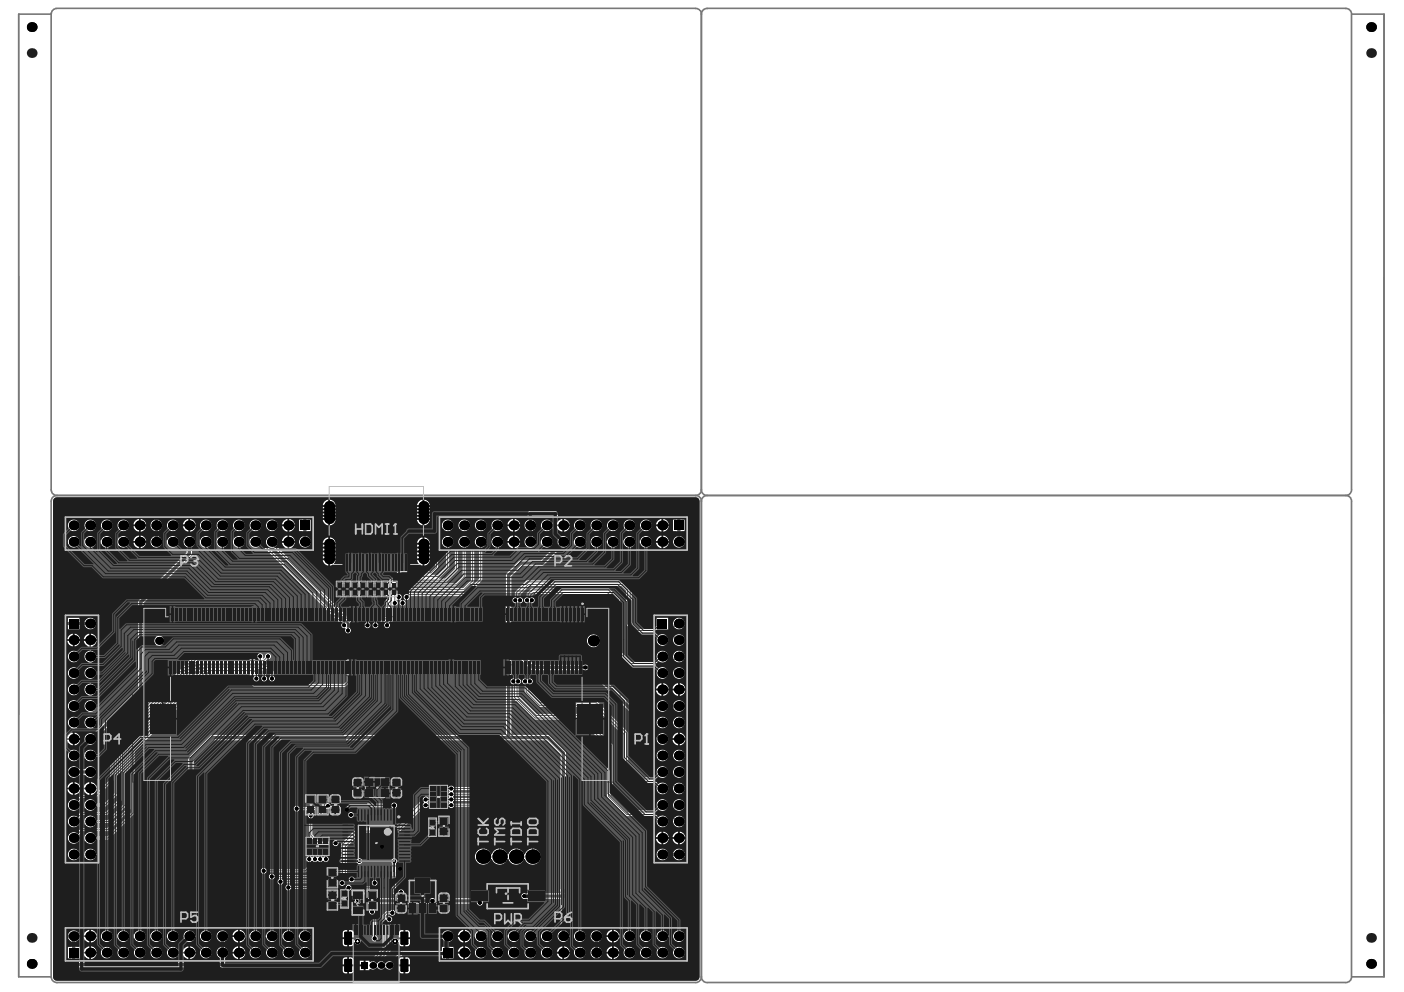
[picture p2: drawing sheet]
<svg xmlns="http://www.w3.org/2000/svg" width="297mm" height="210mm" viewBox="0 0 297 210" stroke-linecap="round" stroke-linejoin="round" font-family="sans-serif">
<g fill="none" stroke="#5a5a5a" stroke-width=".21">
<path d="M28 128.2h103.2v37.3h-9.4v-22.6h-84.3v22.6h-9.5zM30.4 128.7h4.6v1.8h89.2v-1.8h4.6v36.4h-5.7v-24.4h-87v24.4h-5.7zM71.6 124.6h.5M71.8 124.3v.6M73.2 124.6h.6M73.5 124.3v.6M74.8 124.6h.6M75.1 124.3v.6M76.5 124.6h.5M76.8 124.3v.6M78.1 124.6h.6M78.4 124.3v.6"/>
<path d="M79.8 124.6h.5M80 124.3v.6M81.4 124.6h.6M81.7 124.3v.6M83 124.6h.6M83.3 124.3v.6M66.9 179.1h.6M67.2 178.8v.6M72.5 171.3h14.3v14.3h-14.3zM74.8 173.6h9.6v9.6h-9.6zM78.9 178.4h1.4M79.6 177.7v1.4"/>
<path d="M92.5 168.6h.5M92.8 168.3v.6M75.4 191h.7M75.7 190.6v.7M106.8 189.6h1.4M107.5 189v1.3"/>
<circle cx="71.8" cy="124.6" r=".17"/>
<circle cx="73.5" cy="124.6" r=".17"/>
<circle cx="75.1" cy="124.6" r=".17"/>
<circle cx="76.8" cy="124.6" r=".17"/>
<circle cx="78.4" cy="124.6" r=".17"/>
<circle cx="80" cy="124.6" r=".17"/>
<circle cx="81.7" cy="124.6" r=".17"/>
<circle cx="83.3" cy="124.6" r=".17"/>
<circle cx="67.2" cy="179.1" r=".17"/>
<circle cx="83.2" cy="174.8" r=".69"/>
<circle cx="92.8" cy="168.6" r=".17"/>
<circle cx="107.5" cy="189.6" r=".48"/>
</g>
<circle cx="123.2" cy="127.8" r=".14" fill="none" stroke="#5a5a5a" stroke-width=".27"/>
<g fill="none" stroke="#000" stroke-width=".21">
<circle cx="75.6" cy="199.2" r=".42"/>
<circle cx="83.6" cy="199.2" r=".42"/>
</g>
<g fill="none" stroke="#787878" stroke-width=".35">
<path d="M10.8 3v100.6a1.21 1.21 0 0 0 1.2 1.2M10.8 3a1.21 1.21 0 0 1 1.2-1.2h135.2a1.21 1.21 0 0 1 1.2 1.2M10.8 3h-6.8v203.7h6.8M148.4 3a1.21 1.21 0 0 1 1.2-1.2h135.1a1.21 1.21 0 0 1 1.2 1.2M148.4 3v100.6M285.9 3v100.6a1.21 1.21 0 0 1-1.2 1.2M285.9 3h6.9v203.7h-6.9M12 104.8a1.21 1.21 0 0 0-1.2 1.2v100.7M12 104.8h135.2M147.2 104.8a1.21 1.21 0 0 1 1.2 1.2M148.4 103.6a1.21 1.21 0 0 0 1.2 1.2M148.4 103.6a1.21 1.21 0 0 1-1.2 1.2"/>
<path d="M148.4 106v100.7M149.6 104.8a1.21 1.21 0 0 0-1.2 1.2M149.6 104.8h135.1M284.7 104.8a1.21 1.21 0 0 1 1.2 1.2v100.7M10.8 206.7a1.21 1.21 0 0 0 1.2 1.2h135.2a1.21 1.21 0 0 0 1.2-1.2M148.4 206.7a1.21 1.21 0 0 0 1.2 1.2h135.1a1.21 1.21 0 0 0 1.2-1.2"/>
</g>
<g fill="none" stroke="#787878" stroke-width=".21">
<path d="M4 3v203.7M292.8 3v203.7"/>
<circle cx="75.6" cy="199.2" r=".41"/>
<circle cx="83.6" cy="199.2" r=".41"/>
</g>
<path d="M13.8 109.4h52.5v7h-52.5zM93 109.4h52.4v7h-52.4zM13.8 130.2h7v52.3h-7zM138.4 130.2h7v52.3h-7zM13.8 196.3h52.5v7h-52.5zM93 196.3h52.4v7h-52.4z" fill="none" stroke="#8c8c8c" stroke-width=".35"/>
<g fill="#5a5a5a">
<path d="M81.6 194.7l.2-.1 .2 .4v5.9l-1.6 1.7-.1 .8-.6 .4-.5-.4v-.1l2.4-2.4z"/>
<path d="M59.5 185.8h5.7l1.7-1.7 .1-1.8 .1-.1 .3 .1v2l-2 2h-5.5l-.4-.3z"/>
<path d="M96 169.5h8.3l1.1 1v9.1a1.66 1.66 0 0 0-1.4 1.2h-.1a1.67 1.67 0 0 0-1.4-1.2v-8.2l-1.3-1.3h-5.2l-.2-.2z"/>
<path d="M85.7 125.5l.5-.4 12.2-.1 1.9-2v-8.1l.2 .1a1.25 1.25 0 0 0 .9 .9v6.6l-3 3h-11.9l-.3 .2h-.4z"/>
<path d="M83.8 124.8l1.8-1.7h8.8l2.5-2.5v-5.5h.2l.2 .4 .6 .4v6.1l-1.4 1.4h-10.6l-1.8 1.7-.1 .6-.2-.1z"/>
<path d="M96 167.2h15.4l1 1v11.4a1.66 1.66 0 0 0-1.4 1.2h-.2a1.67 1.67 0 0 0-1.3-1.2v-10.3l-1.3-1.5-12.2-.1-.2-.1z"/>
<path d="M96 168.4h11.8l1.1 1.1v10.1a1.66 1.66 0 0 0-1.4 1.2h-.1a1.67 1.67 0 0 0-1.4-1.2l-.1-9.4-1.5-1.4h-8.4l-.1-.1z"/>
<path d="M26.7 158.1l16.7-16.6 .1 .2-16.5 16.5-.1 12.8-4.2 4.2h-3.4l-.1-.1 .2-.1a1.25 1.25 0 0 0 .9-.9h2.8l3.6-3.6z"/>
<path d="M25.8 157.5l16.7-16.7h.4l.1 .2-16.8 16.7-.1 12.5-3.3 3.3h-2.5a1.23 1.23 0 0 0-1-.9v-.2h3.4l3.1-3z"/>
<path d="M11.5 105.5l.5-.3h135.2a.79 .79 0 0 1 .8 .8v100.7a.84 .84 0 0 1-1 .8h-134.8a.85 .85 0 0 1-1-1v-100.5zM89.8 105.7v1.2h1.2l-.1-.2a1.36 1.36 0 0 0-1.1-1zM88.6 106.1l-.4 .8h1.2v-1.2zM69.8 105.7v1.2h1.2v-.2a1.36 1.36 0 0 0-1.2-1zM68.7 106.1l-.4 .8h1.2v-1.2zM88.2 107.2v.4h2.8v-.4zM68.3 107.2v.4h2.7v-.4zM88.2 107.9v.4h2.8v-.4zM68.3 107.9v.4h2.7v-.4zM88.2 108.6v.4h2.8v-.4zM68.3 108.6v.4h2.7v-.4zM88.2 109.3v.3h2.8v-.3zM68.3 109.3v.3h2.7v-.3zM140.3 109.8v1.2h1.2v-.2a1.36 1.36 0 0 0-1.2-1zM139.2 110.2l-.4 .8h1.2v-1.2zM61.2 109.8v1.2h1.2v-.2a1.36 1.36 0 0 0-1.2-1zM60 110.2l-.4 .8h1.2v-1.2zM40.2 109.8v1.2h1.2v-.2a1.36 1.36 0 0 0-1.2-1zM29.7 109.8v1.2h1.2v-.2a1.36 1.36 0 0 0-1.2-1zM39.1 110.2l-.4 .8h1.2v-1.2zM28.6 110.2l-.4 .8h1.2v-1.2zM119.3 109.8v1.2h1.2v-.2a1.36 1.36 0 0 0-1.2-1zM108.9 109.8v1.2h1.2l-.1-.2a1.36 1.36 0 0 0-1.1-1zM118.2 110.2l-.4 .8h1.2v-1.2zM107.7 110.2l-.4 .8h1.2v-1.2zM89.8 110v1.2h.1a1.36 1.36 0 0 0 1.1-1.2zM88.2 110v.2a1.36 1.36 0 0 0 1.2 1v-1.2zM69.8 110v1.2h.2a1.36 1.36 0 0 0 1-1.2zM68.3 110v.2a1.36 1.36 0 0 0 1.2 1v-1.2zM135.4 111.2a1.25 1.25 0 0 0 2.5 0 1.25 1.25 0 0 0-2.5 0zM131.9 111.2a1.25 1.25 0 0 0 2.5 0 1.25 1.25 0 0 0-2.5 0zM128.4 111.2a1.25 1.25 0 0 0 2.5 0 1.25 1.25 0 0 0-2.5 0zM124.9 111.2a1.25 1.25 0 0 0 2.5 0 1.25 1.25 0 0 0-2.5 0zM121.4 111.2a1.25 1.25 0 0 0 2.5 0 1.25 1.25 0 0 0-2.5 0zM114.4 111.2a1.25 1.25 0 0 0 2.5 0 1.25 1.25 0 0 0-2.5 0zM103.9 111.2a1.25 1.25 0 0 0 2.5 0 1.25 1.25 0 0 0-2.5 0zM93.8 110.3a1.25 1.25 0 0 0-.2 1.5l-1.5 1.6-.1 6.4-1 1.1h-6.7l-2.6 2.5-.1 7-1.5 1.6-.2-.1a.63 .63 0 0 0-.9 0 .63 .63 0 0 0 0 .9 .63 .63 0 0 0 .9-.2l.5-.1 1.8-1.8 .2 .1v.6l-.4 .3a.63 .63 0 0 0-.7 .6 .63 .63 0 0 0 .6 .6 .63 .63 0 0 0 .6-.7l.5-.7v-3.3l.2-.1a.62 .62 0 0 0 .9-.1 .62 .62 0 0 0-.2-.9l.2-.2 .7 .1a.64 .64 0 0 0-.2 1 .64 .64 0 0 0 .9 0 .64 .64 0 0 0 0-.9v-.1l.3-.1a.63 .63 0 0 0 .8-.6l.2-.2 11.9-.1 3.3-3.3v-6.8a1.25 1.25 0 0 0 .6-2.1 1.25 1.25 0 0 0-2.1 .6h-.2v-1.4l.8-.8a1.25 1.25 0 0 0 1.8-.8 1.25 1.25 0 0 0-1.4-1.5 1.25 1.25 0 0 0-.9 1.9l-.9 1.1v9.9l-1.7 1.6h-11.9l-1.2 1.2h-.2v-.2l1.3-1.3 10.8-.1 1.7-1.7v-6.4a1.25 1.25 0 0 0 .6-2.1 1.25 1.25 0 0 0-2 .4h-.2v-1.3l.7-.7a1.25 1.25 0 0 0 1.8-.8 1.25 1.25 0 0 0-1.4-1.5 1.25 1.25 0 0 0-.9 1.9l-.9 1v7.6l-2 2h-1.3v-.1l2.1-2.1v-4.3a1.25 1.25 0 0 0 .7-2 1.25 1.25 0 0 0-2 0 1.25 1.25 0 0 0 .7 2v4l-1.7 1.7h-1.3l-.1-.1 1.4-1.5v-6.4l1.4-1.4a1.25 1.25 0 0 0 1.6-.3 1.25 1.25 0 0 0-.2-1.7 1.25 1.25 0 0 0-1.7 .1zM56.6 110.3a1.25 1.25 0 0 0-.2 1.5l-.8 .9v2.9l16.6 16.6v.1a.62 .62 0 0 0 .8 .6v.3a.61 .61 0 0 0 .3 .7v10.3l-.5 .5h-18.9l-.4-.4v-.3l.2-.1a.63 .63 0 0 0 1 .1 .63 .63 0 0 0-.1-.9l-.1-.8-.5-.6v-.2h1.1l.5 .4v1.2h-.2a.63 .63 0 0 0 .1 1 .63 .63 0 0 0 .9-.1 .63 .63 0 0 0-.2-.9v-1.4l-.6-.6 .1-.2 1.5 1.4v.8a.63 .63 0 0 0-.1 .9 .63 .63 0 0 0 .9 0 .63 .63 0 0 0-.1-.9l-.1-1.1-1.8-1.8v-.2l.5-.5h.2a.63 .63 0 0 0 .6-.7 .63 .63 0 0 0-.7-.5 .63 .63 0 0 0-.5 .7l-.4 .4-.1-.2a.62 .62 0 0 0-.2-.9 .62 .62 0 0 0-.9 .3h-13.3l-17.7 17.8-.1 8.5-3.4 3.3h-.1l-.1-.2 .5-.5 .2-.5h-2.8l.2 .5 .5 .5-.1 .2h-1l-1.1 1a1.25 1.25 0 0 0-1.8 .9 1.25 1.25 0 0 0 1.4 1.5 1.25 1.25 0 0 0 .9-1.9l.8-.9h2.8l3.6-3.6 .1-8.5 17.6-17.5h12.9v.3l-12.9 .1-17.2 17.2-.1 11-2.2 2.2h-1.8a1.25 1.25 0 0 0-1.9-.7 1.25 1.25 0 0 0 0 2.1 1.25 1.25 0 0 0 1.9-.7l2-.1 2.6-2.5v-11l17.1-16.9 .1 .1-16.9 17-.1 11.8-2.6 2.7h-5.2l-1.1 .9a1.25 1.25 0 0 0-1.8 .9 1.25 1.25 0 0 0 1.4 1.5 1.25 1.25 0 0 0 .9-1.9l.7-.8h1.4v.2a1.24 1.24 0 0 0-1 1.3 1.24 1.24 0 0 0 1.1 1.2v.1l-1.7 .1-1 .9a1.25 1.25 0 0 0-1.8 .9 1.25 1.25 0 0 0 1.4 1.4 1.25 1.25 0 0 0 .9-1.8l.8-.8 5.5-.1 4.5-4.5 .1-12.8 16.3-16.3h.2l.1 .3-16.3 16.2-.1 13.2-5.1 5.1h-2.4a1.25 1.25 0 0 0-1.9-.7 1.25 1.25 0 0 0 0 2 1.25 1.25 0 0 0 1.9-.7l2.8-.1 5.4-5.4v-13.1l16-16h8l.4 .4v1.1l.9 .8h19.2l.9-1v-10.4l.2-.1a.63 .63 0 0 0 .1-.7 .63 .63 0 0 0-.8-.3v-.2a.62 .62 0 0 0-.1-.7 .62 .62 0 0 0-.6-.2l-15.9-15.8 .1-.2 1 .1 16.7 16.7 2.6 .1a.63 .63 0 0 0 1 .2 .63 .63 0 0 0 0-1 .63 .63 0 0 0-1 .2h-2.3l-16.5-16.5a1.25 1.25 0 0 0-.2-1.9 1.25 1.25 0 0 0-1.9 .6h-.1v-1.2l.7-.8a1.25 1.25 0 0 0 1.6-.3 1.25 1.25 0 0 0-.2-1.7 1.25 1.25 0 0 0-1.7 .1zM52.8 111.2a1.25 1.25 0 0 0 2.5 0 1.25 1.25 0 0 0-2.5 0zM49.3 111.2a1.25 1.25 0 0 0 2.5 0 1.25 1.25 0 0 0-2.5 0zM45.8 111.2a1.25 1.25 0 0 0 2.5 0 1.25 1.25 0 0 0-2.5 0zM42.3 111.2a1.25 1.25 0 0 0 2.5 0 1.25 1.25 0 0 0-2.5 0zM35.3 111.2a1.25 1.25 0 0 0 2.5 0 1.25 1.25 0 0 0-2.5 0zM24.8 111.2a1.25 1.25 0 0 0 2.5 0 1.25 1.25 0 0 0-2.5 0zM21.3 111.2a1.25 1.25 0 0 0 2.5 0 1.25 1.25 0 0 0-2.5 0zM17.8 111.2a1.25 1.25 0 0 0 2.5 0 1.25 1.25 0 0 0-2.5 0zM14.3 111.2a1.25 1.25 0 0 0 2.5 0 1.25 1.25 0 0 0-2.5 0zM117.8 111.3v.2a1.36 1.36 0 0 0 1.2 1v-1.2zM107.3 111.3v.2a1.36 1.36 0 0 0 1.2 1v-1.2zM28.2 111.3v.2a1.36 1.36 0 0 0 1.2 1v-1.2zM38.7 111.3v.2a1.36 1.36 0 0 0 1.2 1v-1.2zM140.3 111.3v1.2h.2a1.36 1.36 0 0 0 1-1.2zM138.8 111.3v.2a1.36 1.36 0 0 0 1.2 1v-1.2zM61.2 111.3v1.2h.2a1.36 1.36 0 0 0 1-1.2zM59.6 111.3l.1 .2a1.36 1.36 0 0 0 1.1 1v-1.2zM40.2 111.3v1.2h.2a1.36 1.36 0 0 0 1-1.2zM29.7 111.3v1.2h.2a1.36 1.36 0 0 0 1-1.2zM119.3 111.3v1.2h.2a1.36 1.36 0 0 0 1-1.2zM108.9 111.3v1.2h.2a1.36 1.36 0 0 0 1-1.2zM140.3 113.3v1.2h1.2v-.2a1.36 1.36 0 0 0-1.2-1zM108.9 113.3v1.2h1.2l-.1-.2a1.36 1.36 0 0 0-1.1-1zM107.7 113.7l-.4 .8h1.2v-1.2zM139.2 113.7l-.4 .8h1.2v-1.2zM61.2 113.3v1.2h1.2v-.2a1.36 1.36 0 0 0-1.2-1zM29.7 113.3v1.2h1.2v-.2a1.36 1.36 0 0 0-1.2-1zM60 113.7l-.4 .8h1.2v-1.2zM28.6 113.7l-.4 .8h1.2v-1.2zM89.8 113.7v1.2h1.2l-.1-.2a1.36 1.36 0 0 0-1.1-1zM88.6 114.1l-.4 .8h1.2v-1.2zM69.8 113.7v1.2h1.2v-.2a1.36 1.36 0 0 0-1.2-1zM68.7 114.1l-.4 .8h1.2v-1.2zM88.2 115.2v.5h2.8v-.5zM68.3 115.2v.5h2.7v-.5zM135.4 114.7a1.25 1.25 0 0 0 2.5 0 1.25 1.25 0 0 0-2.5 0zM131.9 114.7a1.25 1.25 0 0 0 2.5 0 1.25 1.25 0 0 0-2.5 0zM128.4 114.7a1.25 1.25 0 0 0 2.5 0 1.25 1.25 0 0 0-2.5 0zM124.9 114.7a1.25 1.25 0 0 0 2.5 0 1.25 1.25 0 0 0-2.5 0zM121.4 114.7a1.25 1.25 0 0 0 2.5 0 1.25 1.25 0 0 0-2.5 0zM40 160.3l-.2 .4v36.2a1.25 1.25 0 0 0-.9 1.6 1.25 1.25 0 0 0 1.8 .7 1.25 1.25 0 0 0 .3-1.9v-36.4l4.2-4.3h70.5l2.9 3v29.4h-7.4a.63 .63 0 0 0-.9 .6 .63 .63 0 0 0 .9 .6h7.4v6.8a1.25 1.25 0 0 0-.4 1.9 1.25 1.25 0 0 0 1.9 0 1.25 1.25 0 0 0-.4-1.9v-37.9l-3.6-3.5-7.9-.1v-10.7h.3v2.9l4.6 4.5 9.5 .1 5.8 5.8 .1 10.5 3.9 4 6.9 .1 .1 .2a1.25 1.25 0 0 0-.2 1.8 1.25 1.25 0 0 0 1.9 0 1.25 1.25 0 0 0-.2-1.8l.1-.2h.7l.7 .7a1.25 1.25 0 0 0 1.3 1.7 1.25 1.25 0 0 0 1.1-1.7 1.25 1.25 0 0 0-2-.5l-.7-.7v-.2l.7-.7a1.25 1.25 0 0 0 2-.5 1.25 1.25 0 0 0-1.1-1.7 1.25 1.25 0 0 0-1.3 1.6l-.7 .8h-.7l-.1-.2a1.25 1.25 0 0 0 .2-1.8 1.25 1.25 0 0 0-1.9 0 1.25 1.25 0 0 0 .2 1.8l-.1 .2h-6.3l-3.4-3.4-.1-10.6-6.4-6.4h-9.5l-3.9-3.9v-2.4a.67 .67 0 0 0 .4-1 .67 .67 0 0 0-1.1-.1l-.8-.2v-5.8h.1l4.2 4.1h11.9l14.5 14.5a1.25 1.25 0 0 0 1.4 1.3 1.25 1.25 0 0 0 1-1.6 1.25 1.25 0 0 0-1.8-.7l-14.7-14.6h-11.9l-4.7-4.8v-13.9l2.2-2.3h4.5l3.9-3.9a1.25 1.25 0 0 0 1.6-1 1.25 1.25 0 0 0-1.4-1.4 1.25 1.25 0 0 0-1 1.6l-3.6 3.6h-4.4l-2.9 2.9-.1 34h-62l-.4 .2zM114.4 114.7a1.25 1.25 0 0 0 2.5 0 1.25 1.25 0 0 0-2.5 0zM103.9 114.7a1.25 1.25 0 0 0 2.5 0 1.25 1.25 0 0 0-2.5 0zM13 108.2l-.2 .4v89.5a.57 .57 0 0 0 .6 .6h1.1l.5 .5v1.1h-.6v2.5h.6v1.3a.57 .57 0 0 0 .6 .6h31.4a.57 .57 0 0 0 .6-.6v-1.4a1.24 1.24 0 0 0 .7-1.1 1.24 1.24 0 0 0-.7-1.1v-1.3a1.25 1.25 0 0 0 .4-1.9 1.25 1.25 0 0 0-1.9 0 1.25 1.25 0 0 0 .4 1.9v1.3a1.24 1.24 0 0 0-.7 1.1 1.24 1.24 0 0 0 .7 1.1v.8h-30.3v-.7h.6v-2.5h-.6v-1.1a1.25 1.25 0 0 0 .3-2 1.25 1.25 0 0 0-2 .3h-.5v-33.6a.88 .88 0 0 1 1 .5 1.24 1.24 0 0 0 1.7-.5h1.3a1.25 1.25 0 0 0 1.9 .4 1.25 1.25 0 0 0 0-1.9 1.25 1.25 0 0 0-1.9 .4h-1.3a1.24 1.24 0 0 0-1.1-.7 1.24 1.24 0 0 0-1.1 .7h-.5v-30.3h.4v.7h2.4v-.7h1.2a1.25 1.25 0 0 0 1.9 .4 1.25 1.25 0 0 0 0-1.9 1.25 1.25 0 0 0-1.9 .4h-1.2v-.7h-2.4v.7h-.4v-22.2h18.5v.9a1.24 1.24 0 0 0-.7 1.1 1.24 1.24 0 0 0 .7 1.1v1.2a1.25 1.25 0 0 0-.4 1.9 1.25 1.25 0 0 0 1.9 0 1.25 1.25 0 0 0-.4-1.9v-1.2a1.24 1.24 0 0 0 .7-1.1 1.24 1.24 0 0 0-.7-1.1v-.9h30.3v.7h-.6v2.5h.6v1.1a1.25 1.25 0 0 0-.4 1.9 1.25 1.25 0 0 0 2 0 1.25 1.25 0 0 0-.4-1.9v-1.1h.6v-2.5h-.6v-1.3a.57 .57 0 0 0-.6-.5h-51.1zM52.8 114.7a1.25 1.25 0 0 0 2.5 0 1.25 1.25 0 0 0-2.5 0zM49.3 114.7a1.25 1.25 0 0 0 2.5 0 1.25 1.25 0 0 0-2.5 0zM45.8 114.7a1.25 1.25 0 0 0 2.5 0 1.25 1.25 0 0 0-2.5 0zM42.3 114.7a1.25 1.25 0 0 0 2.5 0 1.25 1.25 0 0 0-2.5 0zM35.3 114.7a1.25 1.25 0 0 0 2.5 0 1.25 1.25 0 0 0-2.5 0zM24.8 114.7a1.25 1.25 0 0 0 2.5 0 1.25 1.25 0 0 0-2.5 0zM21.3 114.7a1.25 1.25 0 0 0 2.5 0 1.25 1.25 0 0 0-2.5 0zM17.8 114.7a1.25 1.25 0 0 0 2.5 0 1.25 1.25 0 0 0-2.5 0zM14.3 114.7a1.25 1.25 0 0 0 2.5 0 1.25 1.25 0 0 0-2.5 0zM138.8 114.8v.2a1.36 1.36 0 0 0 1.2 1v-1.2zM107.3 114.8v.2a1.36 1.36 0 0 0 1.2 1v-1.2zM28.2 114.8v.2a1.36 1.36 0 0 0 1.2 1v-1.2zM59.6 114.8l.1 .2a1.36 1.36 0 0 0 1.1 1v-1.2zM61.2 114.8v1.2h.2a1.36 1.36 0 0 0 1-1.2zM29.7 114.8v1.2h.2a1.36 1.36 0 0 0 1-1.2zM108.9 114.8v1.2h.2a1.36 1.36 0 0 0 1-1.2zM140.3 114.8v1.2h.2a1.36 1.36 0 0 0 1-1.2zM88.2 116v.5h2.8v-.5zM68.3 116v.5h2.7v-.5zM88.2 116.9v.4h2.8v-.4zM68.3 116.9v.4h2.7v-.4zM88.2 117.7v.5h2.8v-.5zM68.3 117.7v.5h2.7v-.5zM89.8 118.5v1.2h.1a1.36 1.36 0 0 0 1.1-1.2zM88.2 118.5v.2a1.36 1.36 0 0 0 1.2 1v-1.2zM69.8 118.5v1.2h.2a1.36 1.36 0 0 0 1-1.2zM68.3 118.5v.2a1.36 1.36 0 0 0 1.2 1v-1.2zM109 125.2l-.1 1.2a.65 .65 0 0 0-.4 1 .65 .65 0 0 0 1 .1 .65 .65 0 0 0 1.1-.1 .65 .65 0 0 0-.5-1v-.6l1.8-1.8h19.6l1 1v7.2l2.1 2.1h4.7l.1 .2a1.25 1.25 0 0 0-.2 1.8 1.25 1.25 0 0 0 1.9 0 1.25 1.25 0 0 0-.2-1.8l.1-.2h.7l.7 .7a1.25 1.25 0 0 0 1.3 1.7 1.25 1.25 0 0 0 1.1-1.7 1.25 1.25 0 0 0-2-.5l-.7-.7v-.2l.7-.7a1.25 1.25 0 0 0 2-.5 1.25 1.25 0 0 0-1.1-1.7 1.25 1.25 0 0 0-1.3 1.6l-.7 .8h-.3v-2.4h-2.5v2.4h-3.8l-1.4-1.4-.1-7.2-1.7-1.7h-20.3zM15.8 134.1v1.2h1.2l-.1-.2a1.36 1.36 0 0 0-1.1-1zM14.6 134.4l-.4 .9h1.2v-1.2zM19.3 134.1v1.2h1.2l-.1-.2a1.36 1.36 0 0 0-1.1-1zM18.1 134.4l-.4 .9h1.2v-1.2zM32.6 135.6a1.05 1.05 0 0 0 2.1 0 1.05 1.05 0 0 0-2.1 0zM14.2 135.6v.2a1.36 1.36 0 0 0 1.2 1v-1.2zM17.7 135.6v.2a1.36 1.36 0 0 0 1.2 1v-1.2zM19.3 135.6v1.2h.1a1.36 1.36 0 0 0 1.1-1.2zM15.8 135.6v1.2h.2a1.36 1.36 0 0 0 1-1.2zM124.2 135.6a1.39 1.39 0 0 0 2.7 0 1.39 1.39 0 0 0-2.7 0zM111.5 125.5l-.1 .9a.65 .65 0 0 0-.5 1 .65 .65 0 0 0 1.1 .1 .65 .65 0 0 0 1.1-.1 .65 .65 0 0 0-.5-1v-.4l.4-.3h15.4l1.6 1.6 .1 11 2.9 2.9 6.3 .1 .1 .1a1.25 1.25 0 0 0-.2 1.9 1.25 1.25 0 0 0 1.9 0 1.25 1.25 0 0 0-.2-1.9l.1-.1h.7l.7 .7a1.25 1.25 0 0 0 1.3 1.7 1.25 1.25 0 0 0 1.1-1.7 1.25 1.25 0 0 0-2-.5l-.7-.8v-.2l.7-.7a1.25 1.25 0 0 0 2-.4 1.25 1.25 0 0 0-1.1-1.7 1.25 1.25 0 0 0-1.3 1.6l-.7 .8h-.7l-.1-.2a1.25 1.25 0 0 0 .2-1.8 1.25 1.25 0 0 0-1.9 0 1.25 1.25 0 0 0 .2 1.8l-.1 .2h-5.8l-2.3-2.4v-10.7l-2.4-2.5h-16.2zM17.8 138.9a1.25 1.25 0 0 0 2.5 0 1.25 1.25 0 0 0-2.5 0zM14.3 138.9a1.25 1.25 0 0 0 2.5 0 1.25 1.25 0 0 0-2.5 0zM17.8 142.4a1.25 1.25 0 0 0 2.5 0 1.25 1.25 0 0 0-2.5 0zM14.3 142.4a1.25 1.25 0 0 0 2.5 0 1.25 1.25 0 0 0-2.5 0zM110.6 143.7a.62 .62 0 0 0-.1 .7 .62 .62 0 0 0 .5 .4v1.8l3 2.9 11.8 .1 5.9 5.9 .1 6 4.2 4.2h3.3l.1 .2a1.25 1.25 0 0 0-.2 1.8 1.25 1.25 0 0 0 1.9 0 1.25 1.25 0 0 0-.2-1.8l.1-.2h.7l.7 .8a1.25 1.25 0 0 0 1.3 1.6 1.25 1.25 0 0 0 1.1-1.7 1.25 1.25 0 0 0-2-.5l-.7-.7v-.2l.7-.7a1.25 1.25 0 0 0 2-.5 1.25 1.25 0 0 0-1.1-1.7 1.25 1.25 0 0 0-1.3 1.6l-.7 .8h-.7l-.1-.2a1.25 1.25 0 0 0 .2-1.8 1.25 1.25 0 0 0-1.9 0 1.25 1.25 0 0 0 .2 1.8l-.1 .2h-2.9l-3.5-3.6v-5.9l-6.5-6.5-11.9-.1-2.3-2.3v-1.3a.67 .67 0 0 0 .4-1 .67 .67 0 0 0-1.1-.1 .63 .63 0 0 0-.9 0zM140.3 144.5v1.2h1.2v-.2a1.36 1.36 0 0 0-1.2-1zM139.2 144.9l-.4 .8h1.2v-1.2zM143.8 144.5v1.2h1.2v-.2a1.36 1.36 0 0 0-1.2-1zM142.6 144.9l-.3 .8h1.2v-1.2zM17.8 145.9a1.25 1.25 0 0 0 2.5 0 1.25 1.25 0 0 0-2.5 0zM14.3 145.9a1.25 1.25 0 0 0 2.5 0 1.25 1.25 0 0 0-2.5 0zM142.3 146.1v.2a1.36 1.36 0 0 0 1.2 1v-1.2zM138.8 146.1v.2a1.36 1.36 0 0 0 1.2 1v-1.2zM140.3 146.1v1.2l.2-.1a1.36 1.36 0 0 0 1-1.1zM143.8 146.1v1.2l.2-.1a1.36 1.36 0 0 0 1-1.1zM111.8 108.3l-.2 .4v1.4a1.24 1.24 0 0 0 0 2.2v1.3a1.25 1.25 0 0 0-.4 1.9 1.25 1.25 0 0 0 2-.1 1.25 1.25 0 0 0-.4-1.9v-1.3a1.24 1.24 0 0 0 0-2.1v-.9h30.3v.7h-.7v2.5h.7l-.1 1.2a1.25 1.25 0 0 0-.2 2 1.25 1.25 0 0 0 1.9-.4h.5v33.6a.88 .88 0 0 1-.9-.5 1.24 1.24 0 0 0-1.8 .5h-1.3a1.25 1.25 0 0 0-1.9-.4 1.25 1.25 0 0 0 .1 2 1.25 1.25 0 0 0 1.8-.4h1.3a1.25 1.25 0 0 0 2.2 0h.5v30.2a.88 .88 0 0 1-.9-.5 1.24 1.24 0 0 0-1.8 .5h-1.3a1.25 1.25 0 0 0-1.9-.4 1.25 1.25 0 0 0 .1 2 1.25 1.25 0 0 0 1.8-.4h1.3a1.25 1.25 0 0 0 2.2 0h.5v22.1h-18.5v-.8a1.24 1.24 0 0 0 .7-1.1 1.24 1.24 0 0 0-.7-1.1l.1-1.3a1.25 1.25 0 0 0 .3-1.9 1.25 1.25 0 0 0-1.9 0 1.25 1.25 0 0 0 .4 1.9l-.1 1.3a1.24 1.24 0 0 0 .1 2.2v.8h-30.3v-.7h.7v-2.5h-.7v-1.1a1.25 1.25 0 0 0 .4-1.9 1.25 1.25 0 0 0-2 0 1.25 1.25 0 0 0 .4 1.9v1.1h-.6v.9h-8.6l-2.2 2.2a1.12 1.12 0 0 0-1.2 .4l-.6-.4v-.5l1.8-1.8v-6.1h.1a.63 .63 0 0 0-.1-1 .63 .63 0 0 0-.9 .4l-.2-.1v-.5l.3-.3h.6a.63 .63 0 0 0 .9 .1 .63 .63 0 0 0 0-.9 .63 .63 0 0 0-.9 .1l-.8 .1-.8 .8v6.9l-2.2 2.3-.1 .5-.3 .2-.1-.1v-.3h-.9v1.1h-.2h.2v1h.9v-.2h.2a1.1 1.1 0 0 0 1.4-.4 1.06 1.06 0 0 0 1.7 0 .94 .94 0 0 0 1.2 .4 .94 .94 0 0 0 .5-1.1l1-1 .2 .1v1h1v-1.6l-.5 .1-.1-.2 .4-.4h8.3v.8h.6v1.3a.57 .57 0 0 0 .6 .6h51.1l.5-.4 .1-89.6a.57 .57 0 0 0-.6-.6h-1.1l-.5-.6v-1.1h.7v-2.5h-.7v-1.3a.57 .57 0 0 0-.6-.5h-31.4zM17.8 149.4a1.25 1.25 0 0 0 2.5 0 1.25 1.25 0 0 0-2.5 0zM14.3 149.4a1.25 1.25 0 0 0 2.5 0 1.25 1.25 0 0 0-2.5 0zM142.4 152.9a1.25 1.25 0 0 0 2.5 0 1.25 1.25 0 0 0-2.5 0zM138.9 152.9a1.25 1.25 0 0 0 2.5 0 1.25 1.25 0 0 0-2.5 0zM17.8 152.9a1.25 1.25 0 0 0 2.5 0 1.25 1.25 0 0 0-2.5 0zM14.3 152.9a1.25 1.25 0 0 0 2.5 0 1.25 1.25 0 0 0-2.5 0zM39.2 113.8a1.24 1.24 0 0 0 .3 2v1.1l-10.2 10.3-.1 18.6-9.5 9.5a1.25 1.25 0 0 0-1.8 .7 1.25 1.25 0 0 0 1 1.6 1.25 1.25 0 0 0 1.4-1.3l10-10.1 .1-18.6 10.1-10 .1-.5v-1.3a1.25 1.25 0 0 0 .5-1.9 1.25 1.25 0 0 0-1.9-.1zM15.8 155v1.2h1.2l-.1-.2a1.36 1.36 0 0 0-1.1-1zM14.6 155.4l-.4 .8h1.2v-1.2zM143.8 155v1.2h1.2v-.2a1.36 1.36 0 0 0-1.2-1zM142.6 155.4l-.3 .8h1.2v-1.2zM142.3 156.5v.2a1.36 1.36 0 0 0 1.2 1v-1.2zM15.8 156.5v1.2h.2a1.36 1.36 0 0 0 1-1.2zM14.2 156.5v.2a1.36 1.36 0 0 0 1.2 1v-1.2zM143.8 156.5v1.2h.2a1.36 1.36 0 0 0 1-1.2zM142.4 159.9a1.25 1.25 0 0 0 2.5 0 1.25 1.25 0 0 0-2.5 0zM138.9 159.9a1.25 1.25 0 0 0 2.5 0 1.25 1.25 0 0 0-2.5 0zM17.8 159.9a1.25 1.25 0 0 0 2.5 0 1.25 1.25 0 0 0-2.5 0zM14.3 159.9a1.25 1.25 0 0 0 2.5 0 1.25 1.25 0 0 0-2.5 0zM19.3 165.5v1.2h1.2l-.1-.2a1.36 1.36 0 0 0-1.1-1zM15.8 165.5v1.2h1.2l-.1-.2a1.36 1.36 0 0 0-1.1-1zM14.6 165.9l-.4 .8h1.2v-1.2zM18.1 165.9l-.4 .8h1.2v-1.2zM15.8 167v1.2h.2a1.36 1.36 0 0 0 1-1.2zM14.2 167v.2a1.36 1.36 0 0 0 1.2 1v-1.2zM68.9 170.1a.63 .63 0 0 0 .1 1 .63 .63 0 0 0 .9-.3h13a.63 .63 0 0 0 .9 .1 .63 .63 0 0 0 0-.9 .63 .63 0 0 0-.9 0l-13.5-.1zM72.2 178.6l-.1 7.7a.63 .63 0 0 0-.2 1 .63 .63 0 0 0 1 0 .63 .63 0 0 0-.2-1v-.5l.2-.1 .6 .6 .4 .1a.63 .63 0 0 0 .9 .2 .63 .63 0 0 0 .1-1 .63 .63 0 0 0-.9 0h-.3l-.3-.3v-6.1l3-3 7.9-.1 5.4-5.2a.63 .63 0 0 0 .9-.1 .63 .63 0 0 0-.2-.9v-.2a.63 .63 0 0 0 0-1.1 .63 .63 0 0 0-.9 .4l-5.7 5.7h-7.7zM62.3 170.7a.63 .63 0 0 0 .1 .9 .63 .63 0 0 0 .9-.2h3.5l1.4 1.4h5.5a.63 .63 0 0 0 1 .1 .63 .63 0 0 0 0-.9 .63 .63 0 0 0-1 .1h-5.3l-1.4-1.3h-3.7a.62 .62 0 0 0-1-.1zM143.8 175.9v1.2h1.2v-.1a1.36 1.36 0 0 0-1.2-1.1zM140.3 175.9v1.2h1.2v-.1a1.36 1.36 0 0 0-1.2-1.1zM139.2 176.3l-.4 .8h1.2v-1.2zM142.6 176.3l-.3 .8h1.2v-1.2zM142.3 177.5v.2a1.36 1.36 0 0 0 1.2 1v-1.2zM140.3 177.5v1.2h.2a1.36 1.36 0 0 0 1-1.2zM138.8 177.5v.2a1.36 1.36 0 0 0 1.2 1v-1.2zM143.8 177.5v1.2h.2a1.36 1.36 0 0 0 1-1.2zM65.3 172.1a.62 .62 0 0 0 .1 1l.1 3.8 1.9 1.8h3.1a.63 .63 0 0 0 .9 .2 .63 .63 0 0 0 0-1 .63 .63 0 0 0-.9 .2h-2.9l-1.5-1.5v-3.5a.63 .63 0 0 0 .1-1 .63 .63 0 0 0-.9 0zM55.3 183.8a.63 .63 0 0 0 .1 1 .63 .63 0 0 0 .9-.2h8.4l1-1v-1.3l.2-.1 .4 .1v1.5l-1.3 1.4h-7a.63 .63 0 0 0-.9-.2 .63 .63 0 0 0 0 1 .63 .63 0 0 0 .9-.2h1.1v.2a.63 .63 0 0 0-.3 1 .63 .63 0 0 0 1.1-.1h5.8l2.3-2.4 .1-2.2 .1-.1 .4 .1v2.5l-2.7 2.7h-4.4a.63 .63 0 0 0-.9-.2 .63 .63 0 0 0 0 1 .63 .63 0 0 0 .9-.2l4.8-.1 2.9-3 .1-2.7a.62 .62 0 0 0 .1-.9 .62 .62 0 0 0-1 0h-.2a1.03 1.03 0 0 0-1.1-.1 .62 .62 0 0 0-1 .1h-.2a.62 .62 0 0 0-.9 0 .62 .62 0 0 0 .1 .9v1l-.6 .6h-8.2a.62 .62 0 0 0-1-.1zM17.8 180.8a1.25 1.25 0 0 0 2.5 0 1.25 1.25 0 0 0-2.5 0zM14.3 180.8a1.25 1.25 0 0 0 2.5 0 1.25 1.25 0 0 0-2.5 0zM75.4 182.2a.63 .63 0 0 0 1.2 0 .63 .63 0 0 0-1.2 0zM95 166.4a.62 .62 0 0 0 .1 .9v.3a1.01 1.01 0 0 0-.1 1.1 .62 .62 0 0 0 .1 1v.2a.62 .62 0 0 0-.1 .9 .62 .62 0 0 0 1-.1h4.9l1 1v7.9a1.73 1.73 0 0 0-1 2.8 1.73 1.73 0 0 0 3-.6h.1a1.73 1.73 0 0 0 1.7 1.2 1.73 1.73 0 0 0 1.7-1.2h.1a1.73 1.73 0 0 0 1.7 1.2 1.73 1.73 0 0 0 1.6-1.2h.2a1.73 1.73 0 0 0 3 .6 1.73 1.73 0 0 0-1-2.8v-11.6l-1.3-1.4-15.7-.1a.62 .62 0 0 0-1-.1zM73.3 187.4a.63 .63 0 0 0 .1 .9 .63 .63 0 0 0 .9-.1h4.4l.8-.7a.65 .65 0 0 0 .4-.9 .65 .65 0 0 0-.9-.3 .65 .65 0 0 0-.2 1l-.3 .2h-4.2a.62 .62 0 0 0-1-.1zM83 181.8a.62 .62 0 0 0 0 .9v6.2l.4 .3h1a.63 .63 0 0 0 .9 .1 .63 .63 0 0 0 0-1 .63 .63 0 0 0-.9 .1h-.6v-5.7a.63 .63 0 0 0 .1-.9 .63 .63 0 0 0-.9 0zM75.3 190.2a.63 .63 0 0 0-.1 .9 .63 .63 0 0 0 .9 .1h24.8a.64 .64 0 0 0 1 .3 .64 .64 0 0 0-.2-1.1l-.6-.3-25.4-.1zM50.7 196.7v1.2h1.2v-.2a1.36 1.36 0 0 0-1.2-1zM19.3 196.7v1.2h1.2l-.1-.2a1.36 1.36 0 0 0-1.1-1zM18.1 197.1l-.4 .8h1.2v-1.2zM49.5 197.1l-.3 .8h1.2v-1.2zM129.8 196.7v1.2h1.2v-.2a1.36 1.36 0 0 0-1.2-1zM98.4 196.7v1.2h1.2v-.2a1.36 1.36 0 0 0-1.2-1zM97.2 197.1l-.4 .8h1.2v-1.2zM128.7 197.1l-.4 .8h1.2v-1.2zM85.7 196.8v1.6h1v-1a.72 .72 0 0 0-1-.6zM73.8 196.8v1.6h1v-1a.72 .72 0 0 0-1-.6zM84.5 197l-.1 .4v1h1v-1.6zM72.7 197l-.2 .4v1h1v-1.6zM73.8 198.7v1.6a.75 .75 0 0 0 .8-.2 .75 .75 0 0 0 .2-.7h.2a.64 .64 0 0 0 1 .3 .64 .64 0 0 0 0-1 .64 .64 0 0 0-1 .3h-.2v-.3zM78.3 192.5a.63 .63 0 0 0-.2 .7 .63 .63 0 0 0 .7 .3l.1 .1v4.4a.63 .63 0 0 0-.1 1 .63 .63 0 0 0 .9 0 .63 .63 0 0 0-.1-1v-4.5l-.3-.4a.63 .63 0 0 0-.3-.8 .63 .63 0 0 0-.7 .2zM142.4 198.1a1.25 1.25 0 0 0 2.5 0 1.25 1.25 0 0 0-2.5 0zM138.9 198.1a1.25 1.25 0 0 0 2.5 0 1.25 1.25 0 0 0-2.5 0zM135.4 198.1a1.25 1.25 0 0 0 2.5 0 1.25 1.25 0 0 0-2.5 0zM131.9 198.1a1.25 1.25 0 0 0 2.5 0 1.25 1.25 0 0 0-2.5 0zM121.4 198.1a1.25 1.25 0 0 0 2.5 0 1.25 1.25 0 0 0-2.5 0zM114.4 198.1a1.25 1.25 0 0 0 2.5 0 1.25 1.25 0 0 0-2.5 0zM110.9 198.1a1.25 1.25 0 0 0 2.5 0 1.25 1.25 0 0 0-2.5 0zM107.4 198.1a1.25 1.25 0 0 0 2.5 0 1.25 1.25 0 0 0-2.5 0zM103.9 198.1a1.25 1.25 0 0 0 2.5 0 1.25 1.25 0 0 0-2.5 0zM100.5 198.1a1.25 1.25 0 0 0 2.5 0 1.25 1.25 0 0 0-2.5 0zM63.3 198.1a1.25 1.25 0 0 0 2.5 0 1.25 1.25 0 0 0-2.5 0zM59.8 198.1a1.25 1.25 0 0 0 2.5 0 1.25 1.25 0 0 0-2.5 0zM56.3 198.1a1.25 1.25 0 0 0 2.5 0 1.25 1.25 0 0 0-2.5 0zM52.8 198.1a1.25 1.25 0 0 0 2.5 0 1.25 1.25 0 0 0-2.5 0zM42.3 198.1a1.25 1.25 0 0 0 2.5 0 1.25 1.25 0 0 0-2.5 0zM35.3 198.1a1.25 1.25 0 0 0 2.5 0 1.25 1.25 0 0 0-2.5 0zM31.8 198.1a1.25 1.25 0 0 0 2.5 0 1.25 1.25 0 0 0-2.5 0zM28.3 198.1a1.25 1.25 0 0 0 2.5 0 1.25 1.25 0 0 0-2.5 0zM24.8 198.1a1.25 1.25 0 0 0 2.5 0 1.25 1.25 0 0 0-2.5 0zM21.3 198.1a1.25 1.25 0 0 0 2.5 0 1.25 1.25 0 0 0-2.5 0zM128.3 198.3v.2a1.36 1.36 0 0 0 1.2 1v-1.2zM96.8 198.3l.1 .2a1.36 1.36 0 0 0 1.1 1v-1.2zM17.7 198.3v.2a1.36 1.36 0 0 0 1.2 1v-1.2zM49.2 198.3v.2a1.36 1.36 0 0 0 1.2 1v-1.2zM50.7 198.3v1.2l.2-.1a1.36 1.36 0 0 0 1-1.1zM19.3 198.3v1.2l.1-.1a1.36 1.36 0 0 0 1.1-1.1zM129.8 198.3v1.2l.2-.1a1.36 1.36 0 0 0 1-1.1zM98.4 198.3v1.2l.2-.1a1.36 1.36 0 0 0 1-1.1zM85.7 198.7v1.6a.75 .75 0 0 0 1-.6v-1zM83.1 198.8a.64 .64 0 0 0 .2 1 .64 .64 0 0 0 .9-.4h.2a.75 .75 0 0 0 .2 .7 .75 .75 0 0 0 .8 .2v-1.6h-1v.3h-.2a.65 .65 0 0 0-1.1-.2zM72.5 198.7v1a.72 .72 0 0 0 1 .6v-1.6zM129.8 200.2v1.2h1.2v-.2a1.36 1.36 0 0 0-1.2-1zM119.3 200.2v1.2h1.2v-.2a1.36 1.36 0 0 0-1.2-1zM128.7 200.6l-.4 .8h1.2v-1.2zM118.2 200.6l-.4 .8h1.2v-1.2zM50.7 200.2v1.2h1.2v-.2a1.36 1.36 0 0 0-1.2-1zM40.2 200.2v1.2h1.2v-.2a1.36 1.36 0 0 0-1.2-1zM49.5 200.6l-.3 .8h1.2v-1.2zM39.1 200.6l-.4 .8h1.2v-1.2zM19.3 200.2v1.2h1.2l-.1-.2a1.36 1.36 0 0 0-1.1-1zM98.4 200.2v1.2h1.2v-.2a1.36 1.36 0 0 0-1.2-1zM97.2 200.6l-.4 .8h1.2v-1.2zM18.1 200.6l-.4 .8h1.2v-1.2zM142.4 201.6a1.25 1.25 0 0 0 2.5 0 1.25 1.25 0 0 0-2.5 0zM138.9 201.6a1.25 1.25 0 0 0 2.5 0 1.25 1.25 0 0 0-2.5 0zM135.4 201.6a1.25 1.25 0 0 0 2.5 0 1.25 1.25 0 0 0-2.5 0zM131.9 201.6a1.25 1.25 0 0 0 2.5 0 1.25 1.25 0 0 0-2.5 0zM121.4 201.6a1.25 1.25 0 0 0 2.5 0 1.25 1.25 0 0 0-2.5 0zM114.4 201.6a1.25 1.25 0 0 0 2.5 0 1.25 1.25 0 0 0-2.5 0zM110.9 201.6a1.25 1.25 0 0 0 2.5 0 1.25 1.25 0 0 0-2.5 0zM107.4 201.6a1.25 1.25 0 0 0 2.5 0 1.25 1.25 0 0 0-2.5 0zM103.9 201.6a1.25 1.25 0 0 0 2.5 0 1.25 1.25 0 0 0-2.5 0zM100.5 201.6a1.25 1.25 0 0 0 2.5 0 1.25 1.25 0 0 0-2.5 0zM63.3 201.6a1.25 1.25 0 0 0 2.5 0 1.25 1.25 0 0 0-2.5 0zM59.8 201.6a1.25 1.25 0 0 0 2.5 0 1.25 1.25 0 0 0-2.5 0zM56.3 201.6a1.25 1.25 0 0 0 2.5 0 1.25 1.25 0 0 0-2.5 0zM52.8 201.6a1.25 1.25 0 0 0 2.5 0 1.25 1.25 0 0 0-2.5 0zM42.3 201.6a1.25 1.25 0 0 0 2.5 0 1.25 1.25 0 0 0-2.5 0zM35.3 201.6a1.25 1.25 0 0 0 2.5 0 1.25 1.25 0 0 0-2.5 0zM31.8 201.6a1.25 1.25 0 0 0 2.5 0 1.25 1.25 0 0 0-2.5 0zM28.3 201.6a1.25 1.25 0 0 0 2.5 0 1.25 1.25 0 0 0-2.5 0zM24.8 201.6a1.25 1.25 0 0 0 2.5 0 1.25 1.25 0 0 0-2.5 0zM21.3 201.6a1.25 1.25 0 0 0 2.5 0 1.25 1.25 0 0 0-2.5 0zM96.8 201.8l.1 .1a1.36 1.36 0 0 0 1.1 1v-1.1zM117.8 201.8v.1a1.36 1.36 0 0 0 1.2 1v-1.1zM128.3 201.8v.1a1.36 1.36 0 0 0 1.2 1v-1.1zM17.7 201.8v.1a1.36 1.36 0 0 0 1.2 1v-1.1zM49.2 201.8v.1a1.36 1.36 0 0 0 1.2 1v-1.1zM38.7 201.8v.1a1.36 1.36 0 0 0 1.2 1v-1.1zM50.7 201.8v1.1h.2a1.36 1.36 0 0 0 1-1.1zM40.2 201.8v1.1h.2a1.36 1.36 0 0 0 1-1.1zM19.3 201.8v1.1h.1a1.36 1.36 0 0 0 1.1-1.1zM129.8 201.8v1.1h.2a1.36 1.36 0 0 0 1-1.1zM119.3 201.8v1.1h.2a1.36 1.36 0 0 0 1-1.1zM98.4 201.8v1.1h.2a1.36 1.36 0 0 0 1-1.1zM85.7 202.5v1.6h1v-1a.72 .72 0 0 0-1-.6zM73.8 202.5v1.6h1v-1a.72 .72 0 0 0-1-.6zM72.7 202.7l-.2 .4v1h1v-1.6zM76.1 203.2v.9h.9v-.9zM76.1 204.5v.8h.9v-.8zM85.7 204.4v1.6a.75 .75 0 0 0 1-.6v-1zM84.4 204.4v1a.72 .72 0 0 0 1 .6v-1.6zM73.8 204.4v1.6a.75 .75 0 0 0 1-.6v-1zM72.5 204.4v1a.72 .72 0 0 0 1 .6v-1.6z"/>
</g>
<g fill="none" stroke="#000" stroke-width=".21">
<circle cx="75.6" cy="199.2" r=".42"/>
<circle cx="83.6" cy="199.2" r=".42"/>
</g>
<g fill="none" stroke="#5a5a5a" stroke-width=".21">
<path d="M57.5 114.7h.1M57.5 111.2l-1.6 1.6v2.6l16.9 16.9M57.9 114.7v.7l16.9 16.9h3M94.7 111.2l-2.3 2.3v6.5l-1.3 1.2h-6.7l-2.5 2.5v6.9l-1.7 1.7h-.8M94.7 114.7v5.3l-1.9 2h-7.6l-2.5 2.5v7l-.8 .8M98.2 114.7v7.5l-1.6 1.6h-10.7l-1.5 1.5v1M98.2 111.2l-1.6 1.6v7.7l-2.3 2.3h-8.8l-2 1.9v2.9M101.7 111.2l-1.7 1.7v10l-1.9 1.9h-12l-.9 .9v1.9M101.7 114.7v7.9l-3.2 3.2h-12l-.5 .5M55 138.9h-13.6l-17.7 17.7v8.4l-3.5 3.5h-2.8l-1.8 1.8M56.7 138.9l-.9 .9h-14l-17.2 17.2v11l-2.4 2.3h-2.8M73.6 133.4v10.9l-.7 .7h-19.1l-.6-.6v-1.1l-.6-.6h-8.2l-16.2 16.2v13.1l-5.4 5.3h-3.7"/>
<path d="M109 127l.3-.2v-1.4l2.3-2.3h20.2l1.5 1.5v7.2l1.7 1.6h6.8l1.5-1.5M110 127l-.2-.2v-1.1l2-2h19.8l1.2 1.2v7.1l1.9 2h7.1l1.5 1.4M111.5 127l.2-.2v-1.1l.9-.9h16.1l2.2 2.2v10.9l2.5 2.5h8.4l1.5-1.5M112.5 127l-.2-.2v-.9l.5-.5h15.7l1.8 1.8v10.9l2.9 2.8h8.6l1.5 1.5M54.2 143.6v-1.2l-.5-.5h-9.9l-16.5 16.5v12.7l-4.5 4.4h-5.4l-1.8 1.8M55.9 143.6v-1.8l-.6-.6h-12.1l-16.8 16.8v12.4l-3.4 3.4h-3.6M57.5 143.6v-1.4l-1.6-1.7h-13.5l-16.9 16.9v11.8l-2.9 2.9h-5.3l-1.7 1.7M108.6 144.2l.2 .2v3.2l4.4 4.3h9.5l6.1 6v10.6l3.8 3.9h9.2l1.5 1.4M109.6 144.2l-.2 .2v3l4 4h9.6l6.3 6.3v10.5l3.6 3.6h8.9l1.5-1.5M111.1 144.2l.2 .2v2l2.8 2.8h11.8l6.1 6.1v6l4.1 4.1h5.7l1.5 1.4M112.1 144.2l-.2 .2v1.8l2.5 2.5h11.7l6.5 6.4v6l3.7 3.7h5.5l1.5-1.4M62.8 171.1h4.1l1.3 1.3h6.1"/>
<path d="M65.7 172.5v4.2l1.8 1.7h3.5M90.1 170.4h-.4l-5.5 5.5h-7.9l-3.2 3.1v6.4l.6 .7h.7M90.1 169.2h-.3l-5.8 5.8h-7.8l-3.8 3.8v8M95.5 169.2h8.9l1.3 1.2v10.9M95.5 170.4h5.5l1.2 1.1v9.8M95.5 168.1h12.4l1.3 1.2v12M95.5 166.9h16l1.2 1.1v13.3M65.4 181.8v1.6l-.8 .9h-8.8M66.6 181.8v2.1l-1.5 1.6h-7.6M67.7 181.8v2.6l-2.1 2.2h-6.3M68.9 181.8v3.1l-2.8 2.9h-5.1M78.7 192.9l.6 .6v5.1"/>
<path d="M79.3 186.8v.4l-.6 .7h-5M82.4 194.5v6.6l-1.8 1.7v1.5M83 193.2h-1.2l-.5 .5v7.1l-2.4 2.3v1.2"/>
</g>
<g fill="none" stroke="#5a5a5a" stroke-width=".7">
<path d="M33 108.6l.1 6.1M40.1 114.7v2.4l-10.3 10.3v18.6l-10.4 10.4M64.5 114.7v-6.1h-51.1v89.5h2.2v6h31.4v-6M112.2 114.7v-6.1h31.4v6.1h2.2v89.4h-51.1v-6M119.2 114.7l-4.5 4.4h-4.5l-2.6 2.6v34.3M13.4 131.9h6M107.6 136.1l5.1 5.1h11.9l15.2 15.2M107.6 156l-62.6 .1-4.6 4.6v37.4M107.6 156l8.3 .1 3.3 3.2v38.8M139.8 149.4h6M13.4 163.4h6M75.7 190.7l25.4-.1 .4 .4"/>
<path d="M119.1 188.4l.1 .1M119.2 189.6h-8.3M126.2 198.1v5.9l.1 .1M139.8 180.8h6"/>
</g>
<path d="M69.4 170.4h14M83.4 182.2v6.6h1.5M94.4 201.6h-9.3l-2.7 2.7" fill="none" stroke="#5a5a5a" stroke-width=".35"/>
<g fill="#000">
<path d="M72.8 197.4h.3zM72.9 197.2h.2v.2h-.3z"/>
<path d="M73.1 199.7v.2zM72.8 199.7h.3v.2z"/>
<path d="M74.2 199.7h.3zM74.2 199.7h.3l-.3 .2z"/>
<path d="M74.2 197.2v.2zM74.2 197.2l.3 .2h-.3z"/>
<path d="M84.7 197.4h.3zM84.8 197.2h.2v.2h-.3z"/>
<path d="M85 199.7v.2zM84.7 199.7h.3v.2z"/>
<path d="M86.1 199.7h.3zM86.1 199.7h.3l-.3 .2z"/>
<path d="M86.1 197.2v.2zM86.1 197.2l.3 .2h-.3z"/>
<path d="M72.8 203.1h.3zM72.9 203l.2-.1v.2h-.3z"/>
<path d="M73.1 205.4v.2zM72.8 205.4h.3v.2z"/>
<path d="M74.2 205.4h.3zM74.2 205.4h.3l-.3 .2z"/>
<path d="M74.2 202.9v.2zM74.2 202.9l.3 .2h-.3z"/>
<path d="M84.7 203.1h.3zM84.8 203l.2-.1v.2h-.3z"/>
<path d="M85 205.4v.2zM84.7 205.4h.3v.2z"/>
<path d="M86.1 205.4h.3zM86.1 205.4h.3l-.3 .2z"/>
<path d="M86.1 202.9v.2zM86.1 202.9l.3 .2h-.3z"/>
<circle cx="6.7" cy="5.7" r="1.03"/>
<circle cx="290.1" cy="5.7" r="1.03"/>
<circle cx="15.6" cy="114.7" r="1.03"/>
<circle cx="15.6" cy="111.2" r="1.03"/>
<circle cx="19.1" cy="111.2" r="1.03"/>
<circle cx="19.1" cy="114.7" r="1.03"/>
<circle cx="22.6" cy="114.7" r="1.03"/>
<circle cx="22.6" cy="111.2" r="1.03"/>
<circle cx="26.1" cy="114.7" r="1.03"/>
<circle cx="26.1" cy="111.2" r="1.03"/>
<circle cx="29.6" cy="114.7" r="1.03"/>
<circle cx="29.6" cy="111.2" r="1.03"/>
<circle cx="33.1" cy="114.7" r="1.03"/>
<circle cx="33.1" cy="111.2" r="1.03"/>
<circle cx="36.6" cy="114.7" r="1.03"/>
<circle cx="36.6" cy="111.2" r="1.03"/>
<circle cx="40.1" cy="114.7" r="1.03"/>
<circle cx="40.1" cy="111.2" r="1.03"/>
<circle cx="43.5" cy="111.2" r="1.03"/>
<circle cx="43.5" cy="114.7" r="1.03"/>
<circle cx="47" cy="114.7" r="1.03"/>
<circle cx="47" cy="111.2" r="1.03"/>
<circle cx="50.5" cy="111.2" r="1.03"/>
<circle cx="50.5" cy="114.7" r="1.03"/>
<circle cx="54" cy="114.7" r="1.03"/>
<circle cx="54" cy="111.2" r="1.03"/>
<circle cx="57.5" cy="114.7" r="1.03"/>
<circle cx="57.5" cy="111.2" r="1.03"/>
<circle cx="61" cy="114.7" r="1.03"/>
<circle cx="61" cy="111.2" r="1.03"/>
<circle cx="64.5" cy="114.7" r="1.03"/>
<circle cx="69.6" cy="117.5" r="1.03"/>
<circle cx="69.6" cy="115" r="1.03"/>
<circle cx="69.6" cy="109.1" r="1.03"/>
<circle cx="69.6" cy="108.4" r="1.03"/>
<circle cx="69.6" cy="115.9" r="1.03"/>
<circle cx="69.6" cy="107.8" r="1.03"/>
<circle cx="69.6" cy="118.3" r="1.03"/>
<circle cx="69.6" cy="107.1" r="1.03"/>
<circle cx="69.6" cy="109.8" r="1.03"/>
<circle cx="69.6" cy="116.7" r="1.03"/>
<circle cx="89.6" cy="107.8" r="1.03"/>
<circle cx="89.6" cy="108.4" r="1.03"/>
<circle cx="89.6" cy="115.9" r="1.03"/>
<circle cx="89.6" cy="116.7" r="1.03"/>
<circle cx="89.6" cy="117.5" r="1.03"/>
<circle cx="89.6" cy="115" r="1.03"/>
<circle cx="89.6" cy="109.8" r="1.03"/>
<circle cx="89.6" cy="118.3" r="1.03"/>
<circle cx="89.6" cy="107.1" r="1.03"/>
<circle cx="89.6" cy="109.1" r="1.03"/>
<circle cx="94.7" cy="114.7" r="1.03"/>
<circle cx="94.7" cy="111.2" r="1.03"/>
<circle cx="98.2" cy="111.2" r="1.03"/>
<circle cx="98.2" cy="114.7" r="1.03"/>
<circle cx="101.7" cy="111.2" r="1.03"/>
<circle cx="101.7" cy="114.7" r="1.03"/>
<circle cx="105.2" cy="114.7" r="1.03"/>
<circle cx="105.2" cy="111.2" r="1.03"/>
<circle cx="108.7" cy="114.7" r="1.03"/>
<circle cx="108.7" cy="111.2" r="1.03"/>
<circle cx="112.2" cy="114.7" r="1.03"/>
<circle cx="112.2" cy="111.2" r="1.03"/>
<circle cx="115.7" cy="114.7" r="1.03"/>
<circle cx="115.7" cy="111.2" r="1.03"/>
<circle cx="119.2" cy="114.7" r="1.03"/>
<circle cx="119.2" cy="111.2" r="1.03"/>
<circle cx="122.7" cy="114.7" r="1.03"/>
<circle cx="122.7" cy="111.2" r="1.03"/>
<circle cx="126.2" cy="114.7" r="1.03"/>
<circle cx="126.2" cy="111.2" r="1.03"/>
<circle cx="129.7" cy="111.2" r="1.03"/>
<circle cx="129.7" cy="114.7" r="1.03"/>
<circle cx="133.1" cy="114.7" r="1.03"/>
<circle cx="133.1" cy="111.2" r="1.03"/>
<circle cx="136.6" cy="114.7" r="1.03"/>
<circle cx="136.6" cy="111.2" r="1.03"/>
<circle cx="140.1" cy="114.7" r="1.03"/>
<circle cx="140.1" cy="111.2" r="1.03"/>
<circle cx="143.6" cy="114.7" r="1.03"/>
<circle cx="15.6" cy="135.4" r="1.03"/>
<circle cx="15.6" cy="138.9" r="1.03"/>
<circle cx="19.1" cy="131.9" r="1.03"/>
<circle cx="19.1" cy="135.4" r="1.03"/>
<circle cx="19.1" cy="138.9" r="1.03"/>
<circle cx="33.7" cy="135.6" r=".83"/>
<circle cx="55" cy="138.9" r=".41"/>
<circle cx="56.7" cy="138.9" r=".41"/>
<circle cx="72.8" cy="132.3" r=".41"/>
<circle cx="73.6" cy="133.4" r=".41"/>
<circle cx="77.8" cy="132.3" r=".41"/>
<circle cx="79.4" cy="132.3" r=".41"/>
<circle cx="81.9" cy="132.3" r=".41"/>
<circle cx="83.5" cy="127.6" r=".41"/>
<circle cx="84.4" cy="126.3" r=".41"/>
<circle cx="85.2" cy="127.6" r=".41"/>
<circle cx="86" cy="126.3" r=".41"/>
<circle cx="109" cy="127" r=".41"/>
<circle cx="110" cy="127" r=".41"/>
<circle cx="111.5" cy="127" r=".41"/>
<circle cx="112.5" cy="127" r=".41"/>
<circle cx="125.6" cy="135.6" r="1.17"/>
<circle cx="140.1" cy="135.4" r="1.03"/>
<circle cx="140.1" cy="138.9" r="1.03"/>
<circle cx="143.6" cy="138.9" r="1.03"/>
<circle cx="143.6" cy="135.4" r="1.03"/>
<circle cx="143.6" cy="131.9" r="1.03"/>
<circle cx="15.6" cy="145.9" r="1.03"/>
<circle cx="15.6" cy="142.4" r="1.03"/>
<circle cx="15.6" cy="159.9" r="1.03"/>
<circle cx="15.6" cy="152.9" r="1.03"/>
<circle cx="15.6" cy="149.4" r="1.03"/>
<circle cx="15.6" cy="156.4" r="1.03"/>
<circle cx="19.1" cy="145.9" r="1.03"/>
<circle cx="19.1" cy="159.9" r="1.03"/>
<circle cx="19.1" cy="142.4" r="1.03"/>
<circle cx="19.1" cy="152.9" r="1.03"/>
<circle cx="19.1" cy="149.4" r="1.03"/>
<circle cx="19.1" cy="156.4" r="1.03"/>
<circle cx="54.2" cy="143.6" r=".41"/>
<circle cx="55.9" cy="143.6" r=".41"/>
<circle cx="57.5" cy="143.6" r=".41"/>
<circle cx="108.6" cy="144.2" r=".41"/>
<circle cx="109.6" cy="144.2" r=".41"/>
<circle cx="111.1" cy="144.2" r=".41"/>
<circle cx="112.1" cy="144.2" r=".41"/>
<circle cx="123.9" cy="141.2" r=".41"/>
<circle cx="140.1" cy="149.4" r="1.03"/>
<circle cx="140.1" cy="142.4" r="1.03"/>
<circle cx="140.1" cy="145.9" r="1.03"/>
<circle cx="140.1" cy="156.4" r="1.03"/>
<circle cx="140.1" cy="159.9" r="1.03"/>
<circle cx="140.1" cy="152.9" r="1.03"/>
<circle cx="143.6" cy="142.4" r="1.03"/>
<circle cx="143.6" cy="149.4" r="1.03"/>
<circle cx="143.6" cy="159.9" r="1.03"/>
<circle cx="143.6" cy="145.9" r="1.03"/>
<circle cx="143.6" cy="152.9" r="1.03"/>
<circle cx="143.6" cy="156.4" r="1.03"/>
<circle cx="15.6" cy="177.3" r="1.03"/>
<circle cx="15.6" cy="166.8" r="1.03"/>
<circle cx="15.6" cy="173.8" r="1.03"/>
<circle cx="15.6" cy="163.4" r="1.03"/>
<circle cx="15.6" cy="170.3" r="1.03"/>
<circle cx="19.1" cy="166.8" r="1.03"/>
<circle cx="19.1" cy="177.3" r="1.03"/>
<circle cx="19.1" cy="170.3" r="1.03"/>
<circle cx="19.1" cy="173.8" r="1.03"/>
<circle cx="19.1" cy="163.4" r="1.03"/>
<circle cx="62.8" cy="171.1" r=".41"/>
<circle cx="65.7" cy="172.5" r=".41"/>
<circle cx="69.4" cy="170.6" r=".41"/>
<circle cx="71" cy="178.4" r=".41"/>
<circle cx="73.4" cy="171.3" r=".41"/>
<circle cx="74.3" cy="172.4" r=".41"/>
<circle cx="80.8" cy="179.1" r=".41"/>
<circle cx="83.4" cy="170.4" r=".41"/>
<circle cx="90.1" cy="169.2" r=".41"/>
<circle cx="90.1" cy="170.4" r=".41"/>
<circle cx="95.5" cy="170.4" r=".41"/>
<circle cx="95.5" cy="166.8" r=".41"/>
<circle cx="95.5" cy="169.2" r=".41"/>
<circle cx="95.5" cy="168.1" r=".41"/>
<circle cx="140.1" cy="177.3" r="1.03"/>
<circle cx="140.1" cy="163.4" r="1.03"/>
<circle cx="140.1" cy="170.3" r="1.03"/>
<circle cx="140.1" cy="166.8" r="1.03"/>
<circle cx="140.1" cy="173.8" r="1.03"/>
<circle cx="143.6" cy="163.4" r="1.03"/>
<circle cx="143.6" cy="166.8" r="1.03"/>
<circle cx="143.6" cy="170.3" r="1.03"/>
<circle cx="143.6" cy="173.8" r="1.03"/>
<circle cx="143.6" cy="177.3" r="1.03"/>
<circle cx="15.6" cy="180.8" r="1.03"/>
<circle cx="15.6" cy="198.1" r="1.03"/>
<circle cx="19.1" cy="198.1" r="1.03"/>
<circle cx="19.1" cy="180.8" r="1.03"/>
<circle cx="22.6" cy="198.1" r="1.03"/>
<circle cx="26.1" cy="198.1" r="1.03"/>
<circle cx="29.6" cy="198.1" r="1.03"/>
<circle cx="33.1" cy="198.1" r="1.03"/>
<circle cx="36.6" cy="198.1" r="1.03"/>
<circle cx="40.1" cy="198.1" r="1.03"/>
<circle cx="43.5" cy="198.1" r="1.03"/>
<circle cx="47" cy="198.1" r="1.03"/>
<circle cx="50.5" cy="198.1" r="1.03"/>
<circle cx="54" cy="198.1" r="1.03"/>
<circle cx="55.8" cy="184.3" r=".41"/>
<circle cx="57.5" cy="185.5" r=".41"/>
<circle cx="57.5" cy="198.1" r="1.03"/>
<circle cx="59.3" cy="186.6" r=".41"/>
<circle cx="61" cy="187.8" r=".41"/>
<circle cx="61" cy="198.1" r="1.03"/>
<circle cx="64.5" cy="198.1" r="1.03"/>
<circle cx="65.4" cy="181.8" r=".41"/>
<circle cx="66.6" cy="181.8" r=".41"/>
<circle cx="67.7" cy="181.8" r=".41"/>
<circle cx="68.9" cy="181.8" r=".41"/>
<circle cx="72.4" cy="186.8" r=".41"/>
<circle cx="73.7" cy="187.9" r=".41"/>
<circle cx="74.4" cy="186.1" r=".41"/>
<circle cx="75.7" cy="190.7" r=".41"/>
<circle cx="76" cy="182.2" r=".41"/>
<circle cx="78.7" cy="192.9" r=".41"/>
<circle cx="79.3" cy="198.6" r=".41"/>
<circle cx="79.3" cy="186.8" r=".41"/>
<circle cx="82.4" cy="194.5" r=".41"/>
<circle cx="83" cy="193.2" r=".41"/>
<circle cx="83.4" cy="182.2" r=".41"/>
<circle cx="84.6" cy="183.8" r=".41"/>
<circle cx="84.9" cy="188.8" r=".41"/>
<circle cx="91.5" cy="190.6" r=".41"/>
<circle cx="94.7" cy="198.1" r="1.03"/>
<circle cx="98.2" cy="198.1" r="1.03"/>
<circle cx="101.5" cy="191" r=".41"/>
<circle cx="101.7" cy="198.1" r="1.03"/>
<circle cx="102.2" cy="181.3" r="1.51"/>
<circle cx="105.2" cy="198.1" r="1.03"/>
<circle cx="105.7" cy="181.3" r="1.51"/>
<circle cx="108.7" cy="198.1" r="1.03"/>
<circle cx="109.2" cy="181.3" r="1.51"/>
<circle cx="110.9" cy="189.6" r=".41"/>
<circle cx="112.2" cy="198.1" r="1.03"/>
<circle cx="112.7" cy="181.3" r="1.51"/>
<circle cx="115.7" cy="198.1" r="1.03"/>
<circle cx="119.2" cy="198.1" r="1.03"/>
<circle cx="122.7" cy="198.1" r="1.03"/>
<circle cx="126.2" cy="198.1" r="1.03"/>
<circle cx="129.7" cy="198.1" r="1.03"/>
<circle cx="133.1" cy="198.1" r="1.03"/>
<circle cx="136.6" cy="198.1" r="1.03"/>
<circle cx="140.1" cy="198.1" r="1.03"/>
<circle cx="140.1" cy="180.8" r="1.03"/>
<circle cx="143.6" cy="180.8" r="1.03"/>
<circle cx="143.6" cy="198.1" r="1.03"/>
<circle cx="6.7" cy="203.9" r="1.03"/>
<circle cx="19.1" cy="201.6" r="1.03"/>
<circle cx="22.6" cy="201.6" r="1.03"/>
<circle cx="26.1" cy="201.6" r="1.03"/>
<circle cx="29.6" cy="201.6" r="1.03"/>
<circle cx="33.1" cy="201.6" r="1.03"/>
<circle cx="36.6" cy="201.6" r="1.03"/>
<circle cx="40.1" cy="201.6" r="1.03"/>
<circle cx="43.5" cy="201.6" r="1.03"/>
<circle cx="47" cy="201.6" r="1.03"/>
<circle cx="50.5" cy="201.6" r="1.03"/>
<circle cx="54" cy="201.6" r="1.03"/>
<circle cx="57.5" cy="201.6" r="1.03"/>
<circle cx="61" cy="201.6" r="1.03"/>
<circle cx="64.5" cy="201.6" r="1.03"/>
<circle cx="78.9" cy="204.3" r=".69"/>
<circle cx="80.6" cy="204.3" r=".69"/>
<circle cx="82.4" cy="204.3" r=".69"/>
<circle cx="98.2" cy="201.6" r="1.03"/>
<circle cx="101.7" cy="201.6" r="1.03"/>
<circle cx="105.2" cy="201.6" r="1.03"/>
<circle cx="108.7" cy="201.6" r="1.03"/>
<circle cx="112.2" cy="201.6" r="1.03"/>
<circle cx="115.7" cy="201.6" r="1.03"/>
<circle cx="119.2" cy="201.6" r="1.03"/>
<circle cx="122.7" cy="201.6" r="1.03"/>
<circle cx="126.2" cy="201.6" r="1.03"/>
<circle cx="129.7" cy="201.6" r="1.03"/>
<circle cx="133.1" cy="201.6" r="1.03"/>
<circle cx="136.6" cy="201.6" r="1.03"/>
<circle cx="140.1" cy="201.6" r="1.03"/>
<circle cx="143.6" cy="201.6" r="1.03"/>
<circle cx="290.1" cy="203.9" r="1.03"/>
</g>
<g fill="#000">
<path d="M63.5 110.1h2v2.1h-2z" fill-rule="evenodd"/>
<path d="M142.6 110.1h2.1v2.1h-2.1z" fill-rule="evenodd"/>
<path d="M14.6 130.9h2v2.1h-2z" fill-rule="evenodd"/>
<path d="M139.1 130.9h2.1v2.1h-2.1z" fill-rule="evenodd"/>
<path d="M72.8 197.4l.3-.2h1.1l.3 .2v2.3l-.3 .2h-1.1l-.3-.2z" fill-rule="evenodd"/>
<path d="M84.7 197.4l.3-.2h1.1l.3 .2v2.3l-.3 .2h-1.1l-.3-.2z" fill-rule="evenodd"/>
<path d="M14.6 200.5h2v2.1h-2z" fill-rule="evenodd"/>
<path d="M72.8 203.1l.3-.2h1.1l.3 .2v2.3l-.3 .2h-1.1l-.3-.2z" fill-rule="evenodd"/>
<path d="M76.4 203.6h1.4v1.4h-1.4z" fill-rule="evenodd"/>
<path d="M84.7 203.1l.3-.2h1.1l.3 .2v2.3l-.3 .2h-1.1l-.3-.2z" fill-rule="evenodd"/>
<path d="M93.7 200.5h2v2.1h-2z" fill-rule="evenodd"/>
</g>
<g fill="#1e1e1e">
<path d="M131.7 177.9l.2-.1 .1 .2v11.8l.8 .9v6.2a1.25 1.25 0 0 0-.9 .9l-.1-.1z"/>
<path d="M135.2 191.4l.2-.1 .9 .9v4.7a1.22 1.22 0 0 0-.9 1h-.2z"/>
<path d="M140.5 193.6l.1-.1 .9 .9v3.5l-.2-.1a1.25 1.25 0 0 0-.8-.9z"/>
<path d="M117 165.2l.2-.1v26l-.2-.1z"/>
<path d="M118.7 164.6l.2-.1v27.1l-.2-.1z"/>
<path d="M17.9 178h.1a1.24 1.24 0 0 0 1.4 .5 1.24 1.24 0 0 0 .9-1.1h.2v3.3h-.2a1.24 1.24 0 0 0-.9-1.1 1.24 1.24 0 0 0-1.4 .5h-.1z"/>
<path d="M17.9 171h.1a1.24 1.24 0 0 0 1.4 .5 1.24 1.24 0 0 0 .9-1.1h.2v3.3h-.2a1.24 1.24 0 0 0-.9-1.1 1.24 1.24 0 0 0-1.4 .6l-.1-.1z"/>
<path d="M25 115.6l.2-.1a1.25 1.25 0 0 0 1.5 .2l2.3 2.4v.1h-1.5l-2.5-2.4z"/>
<path d="M76 142.8h.2v4l-5.4 5.4h-.2l-.1-.1 5.5-5.5z"/>
<path d="M17.9 174.5h.1a1.24 1.24 0 0 0 1.4 .5 1.24 1.24 0 0 0 .9-1.1h.2v3.3h-.2a1.24 1.24 0 0 0-.9-1.1 1.24 1.24 0 0 0-1.4 .6l-.1-.1z"/>
<path d="M16.7 152.3l.9-.9 2.8-.1 .2 .1-.6 .6a1.25 1.25 0 0 0-1.9 .1 1.25 1.25 0 0 0 .3 1.8v.2h-2.1v-.2l.2-.1a1.25 1.25 0 0 0 .2-1.5z"/>
<path d="M21.2 115h.2a1.23 1.23 0 0 0 .9 .9l.1 .9 2.3 2.4v.1h-.6l-2.9-2.9z"/>
<path d="M84 182.4l1.3 .1v2.9l-2.6 2.6v4.6l-.2 .2-.2-.1v-6.7h.2v-1.6h.4v1.6l.7-.3 .2-3z"/>
<path d="M128.2 114.8h.2v.2a1.25 1.25 0 0 0 .9 .9v2.2l-1.4 1.5h-2.1v-.1l2.4-2.5z"/>
<path d="M138.7 192.9l.2-.1 .9 .9v3.2a1.22 1.22 0 0 0-.9 1.1h-.2z"/>
<path d="M135.3 115h.1a1.25 1.25 0 0 0 .9 .9v4.7l-1.3 1.3h-1.1l-.1-.2 1.5-1.5z"/>
<path d="M24.7 164.1l6.3-6.2 .1 .2-5.3 5.5v33.3l-.6 .3-.3 .5h-.2z"/>
<path d="M35.1 166l4-3.9h.3l.1 .1-3.3 3.4v31.3a1.24 1.24 0 0 0-.9 1.2h-.2z"/>
<path d="M56.1 158.1l2.3-2.3h.7v.2l-1.9 2.1v26.8a.61 .61 0 0 0 0 1.1v10.9a1.22 1.22 0 0 0-.9 1h-.2v-13.1l.1-.1a.62 .62 0 0 0-.1-1z"/>
<path d="M28.8 135.5l.9-.9h3.3v.2a1.02 1.02 0 0 0 0 1.6l-.1 .2h-3l-.9 .9-.2-.1z"/>
<path d="M20.3 139.2h1.9l2.9-2.9 .2 .1v.3l-3.6 3.6h-2.2v-.2a1.23 1.23 0 0 0 .8-.9z"/>
<path d="M98.8 128.2l2.9-2.8h.3l.1 .1-.7 .8v2.1h-2.5z"/>
<path d="M120 117.8l2-2.1a1.24 1.24 0 0 0 1.9-.9h.2v1.1l-2.1 2h-1.9z"/>
<path d="M30.9 141.9h.2v.3l-9.8 9.8-.1 1.4-.7 .7h-.7v-.2l.2-.1a1.24 1.24 0 0 0 .3-1.2z"/>
<path d="M28 135.5l.2 .1v3.9l-7.8 7.8h-.9v-.2a1.23 1.23 0 0 0 .8-.9l.7-.1 6.9-6.9z"/>
<path d="M24.4 130.1l2.6-2.7h.4l.1 .2-2.9 2.9v5.5l-2.6 2.6h-1.7a1.3 1.3 0 0 0-1.1-.9v-.2l1.5-.1 3.6-3.5z"/>
<path d="M19.2 144.5l2.1-.1 5.9-5.9 .1 .1v.3l-6.7 6.7h-.3a1.3 1.3 0 0 0-1.1-1z"/>
<path d="M78.5 142.8h.2v5l-6.6 6.5h-.2v-.1l6.6-6.7z"/>
<path d="M41.5 162l10.6-10.6h.4v.2l-10.6 10.5h-.3z"/>
<path d="M41 161.2l10.6-10.6h.1l.1 .2-10.6 10.6z"/>
<path d="M39.2 158.2l10.5-10.5h17.4l2.3-2.3v-2.6h.2v2.8l-2.3 2.3-17.5 .1-10.5 10.4z"/>
<path d="M39.6 159l10.5-10.3v.1l-10.4 10.4z"/>
<path d="M38 156.2l10.5-10.4 .1 .2-10.5 10.4z"/>
<path d="M107.3 197.1l2-2.1h1.2l.1 .2-1.6 1.7-.3-.1a1.23 1.23 0 0 0-1.2 1h-.2z"/>
<path d="M85.9 142.8h.2l.1 4.3 11.6 11.6-.2 .1-11.7-11.7z"/>
<path d="M85.1 142.8h.2l.1 4.7 11.6 11.7h-.2l-11.7-11.7z"/>
<path d="M131.8 115.1l.2-.1 .3 .5 .5 .4v3.4l-1.5 1.5h-1l-.1-.2 1.6-1.5z"/>
<path d="M62.3 116.7l7.7 7.6v4.1h-.2v-4l-7.5-7.5z"/>
<path d="M31.7 164.8l4.2-4.1h1v.2l-4.2 4.2v31.8l-.5 .3-.3 .5-.2-.1z"/>
<path d="M28.2 163.9l4.8-4.7h.3l.1 .1-4.2 4.3v33.3l-.5 .3-.3 .5-.2-.1z"/>
<path d="M59.7 159.4l2-2.1 11.8-.1 8.3-8.2v-6.2h.2v6.4l-8.4 8.3h-11l-1.9 1.8v27.9a.61 .61 0 0 0 0 1.1v8.6l-.6 .3-.2 .5-.2-.1 .1-10.6a.62 .62 0 0 0-.1-.9z"/>
<path d="M52.7 157.4l3.2-3.2h.7l.1 .2-3 3v39.5l-.6 .3-.2 .4h-.2z"/>
<path d="M63.1 160.3l1.4-1.5h1.4l.1 .2-1.8 1.9v36a1.22 1.22 0 0 0-.9 1.1l-.2-.1v-26.3h.1a.62 .62 0 0 0-.1-1z"/>
<path d="M34.4 134.6h27.1l.7 .7v4.3h-.2v-2.1l-2.8-2.6h-22.5l-1.9 1.7h-.4l-.1-.2a1.02 1.02 0 0 0 0-1.6z"/>
<path d="M82.6 142.8h.2v7.2l-8.2 8.2h-.5l-.1-.2 8.6-8.6z"/>
<path d="M124.8 169.8l.2-.1 7.8 7.9v11.8l-.1 .1-.1-11.8z"/>
<path d="M36.9 165.7l2.9-2.9 2.5-.1 10.6-10.6h.4v.2l-11.8 11.9v33.8h-.2a1.25 1.25 0 0 0-1.5-1.1 1.25 1.25 0 0 0-.9 1.6l-1.1 1.1-.1 1.2-.3-.1a1.25 1.25 0 0 0-1.5-.2l-.8-.8v-1.6h.2a1.25 1.25 0 0 0 1.2 1.2 1.25 1.25 0 0 0 1.3-1 1.25 1.25 0 0 0-.9-1.4z"/>
<path d="M15.3 154.7h5.3l1.2-1.1h.2v4.8l-1.2 1.1h-.5a1.25 1.25 0 0 0-1-.9 1.25 1.25 0 0 0-1.3 .6h-.1v-.8l.8-.8a1.25 1.25 0 0 0 1.6-1.1 1.25 1.25 0 0 0-1.3-1.4 1.25 1.25 0 0 0-1.1 1.7l-1.1 1.2-.1 1h-.2a1.25 1.25 0 0 0-1.5-.2l-.7-.7v-.9h.2l.4 .4 .5 .1v-2.7l-.2-.1zM15.8 155v1.2h1.2l-.1-.2a1.36 1.36 0 0 0-1.1-1zM15.8 156.5v1.2h.2a1.36 1.36 0 0 0 1-1.2z"/>
<path d="M32.5 140.1l.4-.5h2.6v1.5h.6v.1h.1v1.8h.5v-.2h16.1v.2h.4v-3.5h-.4v.1h-15l-.1-.1 1.3-1.3h15.7l-.1 .2a.62 .62 0 0 0 .1 1v.2l-1.1-.1v3.5h.2v.1a.63 .63 0 0 0 0 1 .63 .63 0 0 0 .9-.1 .63 .63 0 0 0-.1-1v-.2h1v.3a.63 .63 0 0 0-.2 .9 .63 .63 0 0 0 1 0 .63 .63 0 0 0-.2-1v-.2h1v.3a.63 .63 0 0 0-.1 .9 .63 .63 0 0 0 .9 0 .63 .63 0 0 0-.1-1v-.2h8.4v1.1l-1.1 1.2h-17l-10.6 10.6-.1-.1v-3.3h-6.1v3.3l-1.9 .2-8.9 8.9-.1 1.5h-.2l-.5-.6-.5-.1v2.7l.5-.2 .5-.5h.2v2.7h-.2a1.24 1.24 0 0 0-.9-1.1 1.24 1.24 0 0 0-1.4 .6l-.1-.1v-1.8l.1-.1 .9 .5v-2.7l-.9 .4h-.1v-1.8l.1-.1a1.25 1.25 0 0 0 1.9 .3 1.25 1.25 0 0 0 0-1.9 1.25 1.25 0 0 0-1.9 .3l-.1-.1v-2l.1-.1a1.25 1.25 0 0 0 1.3 .6 1.25 1.25 0 0 0 1-.9l.9-.1 1.4-1.5v-6.1l9.8-9.7zM35.5 141.4v1.6h.4v-1.6zM34.6 148.6v3.3h2.9v-3.3zM31.4 148.6v3.3h2.8v-3.3z"/>
<path d="M21.1 165.1l8.8-8.7h.3l.1 .1-8 8.2v32.2a1.25 1.25 0 0 0-.7 1.9 1.25 1.25 0 0 0 2 0 1.25 1.25 0 0 0-.7-1.9v-32.1l7.7-7.7v.2l-6.5 6.7v35.9l.9 1.1a1.25 1.25 0 0 0 .9 1.8 1.25 1.25 0 0 0 1.4-1.4 1.25 1.25 0 0 0-1.9-.9l-.7-.7v-1.3h.2a1.25 1.25 0 0 0 2.1 .4 1.25 1.25 0 0 0-.6-2v-33.2l5.2-5.2h.9l.1 .2-5 5.1v36.1l.9 1.1a1.25 1.25 0 0 0 .8 1.8 1.25 1.25 0 0 0 1.5-1.4 1.25 1.25 0 0 0-1.9-.9l-.7-.7v-1.3h.2a1.25 1.25 0 0 0 2.1 .4 1.25 1.25 0 0 0-.6-2v-33.2l3.8-3.8h1.8l.1 .2-4.5 4.6v35.2l.9 1.1a1.25 1.25 0 0 0 .8 1.8 1.25 1.25 0 0 0 1.5-1.4 1.25 1.25 0 0 0-1.9-.9l-.7-.7v-1.3h.2a1.25 1.25 0 0 0 2.1 .4 1.25 1.25 0 0 0-.6-2v-31.6l3.8-3.9h1.4v.2l-4.1 4.3v33.9l1 1.2a1.25 1.25 0 0 0 .4 1.6 1.25 1.25 0 0 0 1.6-.3l.2 .1v2.1h-19.8v-2h.1l.9 .4v-2.7l-.9 .5-.1-.1v-1.6h.1l.9 .5v-2.8l-.9 .5-.1-.1v-15.6h.1a1.24 1.24 0 0 0 1.4 .5 1.24 1.24 0 0 0 .9-1.1h.2v16.5l-.2 .1-.5-.6-.5-.2v2.8l.5-.2 .5-.6h.2v1.2l1 1.1a1.25 1.25 0 0 0 .9 1.8 1.25 1.25 0 0 0 1.4-1.4 1.25 1.25 0 0 0-1.8-.9l-.9-.8zM19.3 200.2v1.2h1.2l-.1-.2a1.36 1.36 0 0 0-1.1-1zM19.3 201.8v1.1h.1a1.36 1.36 0 0 0 1.1-1.1z"/>
<path d="M11.5 105.5l.5-.3h135.2a.79 .79 0 0 1 .8 .8v100.7a.84 .84 0 0 1-1 .8h-134.8a.85 .85 0 0 1-1-1v-100.5zM89.8 105.7v1.2h1.2l-.1-.2a1.36 1.36 0 0 0-1.1-1zM88.6 106.1l-.4 .8h1.2v-1.2zM69.8 105.7v1.2h1.2v-.2a1.36 1.36 0 0 0-1.2-1zM68.7 106.1l-.4 .8h1.2v-1.2zM88.2 107.2v.4h2.8v-.4zM68.3 107.2v.4h2.7v-.4zM88.2 107.9v.4h2.8v-.4zM68.3 107.9v.4h2.7v-.4zM88.2 108.6v.4h2.8v-.4zM68.3 108.6v.4h2.7v-.4zM88.2 109.3v.3h2.8v-.3zM68.3 109.3v.3h2.7v-.3zM86.1 112l-.2 .4-1.2 1.4-.1 7.4h.3v-.1h1.2v-4h-.6v-3.2l1-1h5.7l.3-.5v-3.1h24.4v1.1l-.2 .1-.1-.2a1.25 1.25 0 0 0-1.7-.1 1.25 1.25 0 0 0-.3 1.6l-.9 1-.1 2.2h-.1a1.27 1.27 0 0 0-1.6-1.6 1.27 1.27 0 0 0-.5 2.2l-.1 .2h-1.5l-.1-.2 .4-.8h-1.2v1.2l.3-.1 .1 .2-1.5 1.5h-3.3v-.2l1-1.1v-.4a1.25 1.25 0 0 0 .7-2 1.25 1.25 0 0 0-2 0 1.25 1.25 0 0 0 .7 2v.2l-1 .9h-1.1l-.1-.1 1-1.1 .1-2.8 .8-.8a1.25 1.25 0 0 0 1.8-.8 1.25 1.25 0 0 0-1.4-1.5 1.25 1.25 0 0 0-.9 1.9l-.9 1-.1 2.7-.8 .8h-7.1l-8.6 8.6-.1 .8h-.2a.63 .63 0 0 0-.8 .3 .63 .63 0 0 0 .1 .8l-.1 .3-.7-.2a.67 .67 0 0 0 .1-.9 .67 .67 0 0 0-.8-.2l-.2-.1v-.9h-1.1v.8l-.3 .2-.3-.2v-.8h-1.1v1.3h.8v.6l-.6 .6v.5l-.5 .6h-.3l-.5-.6-.2-1.7h.8v-1.3h-1.1v.8l-.3 .2-.2-.2v-.8h-1.2v1.3h.8v1.1l.2 .6-.5 .6h-1.1l-.1-1.1-.6-.6v-.6h.8v-1.3h-1.1v.8l-.3 .2-.2-.2v-.8h-1.1v1.3h.7l.1 1.1 .5 .6v.4h-.4v3.5h.4v-.2h1.5l-.1 .4a.63 .63 0 0 0 0 .9 .63 .63 0 0 0 1-.1 .63 .63 0 0 0-.2-.9v-.3h1l-.1 .4a.63 .63 0 0 0 0 .9 .63 .63 0 0 0 .9-.1 .63 .63 0 0 0-.2-.9v-.3h1.9l-.2 .4a.63 .63 0 0 0 .1 .9 .63 .63 0 0 0 .9-.1 .63 .63 0 0 0-.2-.9v-.3h13.1v.2h.4v-3.6l4.1-4.1h.9v.2l-3.4 3.4-.1 .8-1.1-.2v3.5h.4v-.2h5.6l-.1-5 .6-.5h10.5l3.5-3.4 18.6-.1 1.7-1.7 .1-4.9a1.25 1.25 0 0 0 .5-2.1 1.25 1.25 0 0 0-2.1 .6l-.1-.1v-1.3l.7-.8a1.25 1.25 0 0 0 1.9-.8 1.25 1.25 0 0 0-1.5-1.5 1.25 1.25 0 0 0-.8 1.9l-1 1.1v7.2l-1.3 1.2h-1.4v-.1l1.5-1.6 .1-3.7a1.25 1.25 0 0 0 .6-2.1 1.25 1.25 0 0 0-2.1 .5l-.2-.1v-1.2l.7-.8a1.25 1.25 0 0 0 1.9-.8 1.25 1.25 0 0 0-1.5-1.5 1.25 1.25 0 0 0-.8 1.9l-1 1v6l-1.4 1.4h-1.3l-.1-.1 1.7-1.7v-2.5a1.25 1.25 0 0 0 .5-2.2 1.25 1.25 0 0 0-2.1 .8h-.2v-1.5l.8-.8a1.25 1.25 0 0 0 1.9-.8 1.25 1.25 0 0 0-1.5-1.5 1.25 1.25 0 0 0-.8 1.9l-1 1.1v3.8l-2.3 2.3h-.8v-.1l2-2.1v-.9a1.25 1.25 0 0 0 .7-2 1.25 1.25 0 0 0-2.1 0 1.25 1.25 0 0 0 .7 2v.7l-1.9 1.9h-1.3l-.1-.2 2.2-2.1v-3.1l.8-.9a1.25 1.25 0 0 0 1.9-.8 1.25 1.25 0 0 0-1.5-1.5 1.25 1.25 0 0 0-.8 1.9l-1 1v1.7h-.2v-.2a1.26 1.26 0 0 0-1.4-.9 1.26 1.26 0 0 0-1.1 1.2l-.1-.1v-1.5l.7-.8a1.25 1.25 0 0 0 1.9-.8 1.25 1.25 0 0 0-1.5-1.5 1.25 1.25 0 0 0-.8 1.9l-1 1v2.5l-1.6 1.5h-4.8l-.1-.1 1-1a1.25 1.25 0 0 0 1.7-.6 1.25 1.25 0 0 0-.8-1.7 1.25 1.25 0 0 0-1.6 1.1h-.1v-1.5l.8-.8a1.24 1.24 0 0 0 1.6-.4l.2 .1v1.3l1.1 1.1a1.25 1.25 0 0 0 1.1 1.6 1.25 1.25 0 0 0 1.3-1.4 1.25 1.25 0 0 0-1.6-1l-.8-.8v-.5l1 .3v-2.7l-1 .3v-1.6l-.5-.3h-25.6a.57 .57 0 0 0-.5 .5v3.1h-4.9zM140.3 109.8v1.2h1.2v-.2a1.36 1.36 0 0 0-1.2-1zM139.2 110.2l-.4 .8h1.2v-1.2zM61.2 109.8v1.2h1.2v-.2a1.36 1.36 0 0 0-1.2-1zM60 110.2l-.4 .8h1.2v-1.2zM40.2 109.8v1.2h1.2v-.2a1.36 1.36 0 0 0-1.2-1zM29.7 109.8v1.2h1.2v-.2a1.36 1.36 0 0 0-1.2-1zM39.1 110.2l-.4 .8h1.2v-1.2zM28.6 110.2l-.4 .8h1.2v-1.2zM119.3 109.8v1.2h1.2v-.2a1.36 1.36 0 0 0-1.2-1zM108.9 109.8v1.2h1.2l-.1-.2a1.36 1.36 0 0 0-1.1-1zM107.7 110.2l-.4 .8h1.2v-1.2zM89.8 110v1.2h.1a1.36 1.36 0 0 0 1.1-1.2zM88.2 110v.2a1.36 1.36 0 0 0 1.2 1v-1.2zM69.8 110v1.2h.2a1.36 1.36 0 0 0 1-1.2zM68.3 110v.2a1.36 1.36 0 0 0 1.2 1v-1.2zM142.4 109.9v2.5h2.5v-2.5zM63.3 109.9v2.5h2.4v-2.5zM110.9 111.2a1.25 1.25 0 0 0 2.5 0 1.25 1.25 0 0 0-2.5 0zM100.5 111.2a1.25 1.25 0 0 0 2.5 0 1.25 1.25 0 0 0-2.5 0zM97 111.2a1.25 1.25 0 0 0 2.5 0 1.25 1.25 0 0 0-2.5 0zM93.5 111.2a1.25 1.25 0 0 0 2.5 0 1.25 1.25 0 0 0-2.5 0zM56.3 111.2a1.25 1.25 0 0 0 2.5 0 1.25 1.25 0 0 0-2.5 0zM14.7 110.3a1.25 1.25 0 0 0-.2 1.5l-1.2 1.2 .1 2.8 4.2 4.1 1.8 .1 2.3 2.3 17.3 .1 4.2 4.2v.2h-16.4l-3 3-.1 3.7-3.3 3.4h-.7v-.2l.6-.6 .2-.5h-2.8l.2 .5 .6 .6v.2h-1.3l-1 .9a1.25 1.25 0 0 0-1.8 .9 1.25 1.25 0 0 0 1.4 1.5 1.25 1.25 0 0 0 .9-1.9l.8-.8h1.5v.2a1.26 1.26 0 0 0-1.2 1.1 1.26 1.26 0 0 0 .9 1.3v.2h-1.4l-1.1 1a1.25 1.25 0 0 0-1.8 .9 1.25 1.25 0 0 0 1.4 1.4 1.25 1.25 0 0 0 .9-1.8l.8-.9h4.4l3.9-3.8h.2v.5l-4.5 4.5h-1.2a1.25 1.25 0 0 0-1.9-.7 1.25 1.25 0 0 0 0 2 1.25 1.25 0 0 0 1.9-.7l1.5-.1 4.6-4.6 .2 .1-5.7 5.7-3.7 .1-1 .9a1.25 1.25 0 0 0-1.8 .9 1.25 1.25 0 0 0 1.4 1.4 1.25 1.25 0 0 0 .9-1.8l.8-.8h1.5v.1a1.26 1.26 0 0 0-1.2 1.2 1.26 1.26 0 0 0 .9 1.3v.2h-1.4l-1.1 1a1.25 1.25 0 0 0-1.8 .9 1.25 1.25 0 0 0 1.4 1.4 1.25 1.25 0 0 0 .9-1.8l.8-.9 3.3-.1 7.8-7.8 .2 .1v1l-8 8h-.5a1.25 1.25 0 0 0-2.1-.6 1.25 1.25 0 0 0 .5 2.1l-.1 .1-1.3 .1-1.1 1a1.27 1.27 0 0 0-1.7 .5 1.27 1.27 0 0 0 .5 1.7l-1.3 1.6v2.8l.8 .8a1.25 1.25 0 0 0 .4 1.7 1.25 1.25 0 0 0 1.6-.2h.2v1.8h-.2a1.25 1.25 0 0 0-1.8 0 1.25 1.25 0 0 0 .1 1.8 1.25 1.25 0 0 0 1.7-.1h.2v1.6l-.9-.3v2.7l.9-.3v1.6h-.2a1.25 1.25 0 0 0-1.8-.1 1.25 1.25 0 0 0 0 1.8 1.25 1.25 0 0 0 1.8-.1l.2 .1v1.8l-.2-.1a1.25 1.25 0 0 0-1.8 .1 1.25 1.25 0 0 0 .1 1.7 1.25 1.25 0 0 0 1.7-.1l.2 .1v1.8l-.2-.1a1.25 1.25 0 0 0-1.8 0 1.25 1.25 0 0 0 .1 1.8 1.25 1.25 0 0 0 1.7-.1l.2 .1v1.7h-.2a1.25 1.25 0 0 0-1.8 0 1.25 1.25 0 0 0 .1 1.8 1.25 1.25 0 0 0 1.7-.1l.2 .1v15.5h-.2a1.25 1.25 0 0 0-1.8 0 1.25 1.25 0 0 0 .1 1.8 1.25 1.25 0 0 0 1.7-.1l.2 .1v1.3h-2.3v2.5h2.3v2.2a.57 .57 0 0 0 .6 .6h21.2l.4-.6v-2.4l.1-.1 .9 .4v-2.7l-.9 .5-.1-.1v-.5l.8-.8a1.23 1.23 0 0 0 1.6-1.1h.2v1.8l1 1a1.25 1.25 0 0 0 .8 1.8 1.25 1.25 0 0 0 1.5-1.4 1.25 1.25 0 0 0-1.9-.9l-.8-.8v-35.3l1-1 .1 .1v33.4a1.25 1.25 0 0 0-.7 1.9 1.25 1.25 0 0 0 2.1 0 1.25 1.25 0 0 0-.7-1.9v-33.2l10.2-10.2h1.3l.1 .2-3.4 3.6v40.5l-.2-.1a1.36 1.36 0 0 0-1.2-1v2.8l.8-.4 .4-.8 .2 .1v1.7l.8 .9a1.25 1.25 0 0 0 .9 1.8 1.25 1.25 0 0 0 1.5-1.4 1.25 1.25 0 0 0-1.9-.9l-.7-.7v-1.2l.2 .1a1.25 1.25 0 0 0 2.1 .2 1.25 1.25 0 0 0-.7-2v-39.3l2.6-2.6 15.5-.1 6.9-6.9v-5.2h.2v5.4l-7 7h-14.2l-2.8 2.7v25.8l-.2 .1a.62 .62 0 0 0 .2 1v15.1l.9 1.1a1.25 1.25 0 0 0 .9 1.8 1.25 1.25 0 0 0 1.5-1.4 1.25 1.25 0 0 0-1.9-.9l-.8-.8v-1.4l.2-.1v.2a1.25 1.25 0 0 0 2.1 .6 1.25 1.25 0 0 0-.6-2.1v-10.9l.2-.1a.62 .62 0 0 0-.2-.9v-26.8l1.8-1.7 13.6-.1 .1 .2-.2 .1h-11.5l-2.5 2.4-.1 26.9a.62 .62 0 0 0-.3 .6 .62 .62 0 0 0 .3 .5v12.8l.9 1.1a1.25 1.25 0 0 0 .9 1.8 1.25 1.25 0 0 0 1.4-1.4 1.25 1.25 0 0 0-1.8-.9l-.7-.7v-1.2l.2-.1v.2a1.25 1.25 0 0 0 2.1 .2 1.25 1.25 0 0 0-.7-2v-8.6l.1-.1a.62 .62 0 0 0-.1-.9v-27.7l1.4-1.4h1.4v.2l-1.6 1.8v10.4a.61 .61 0 0 0 0 1.1v28.2l.9 1.1a1.25 1.25 0 0 0 .9 1.8 1.25 1.25 0 0 0 1.4-1.4 1.25 1.25 0 0 0-1.8-.9l-.8-.8v-1.5h.2v.2a1.25 1.25 0 0 0 2.1 .6 1.25 1.25 0 0 0-.6-2.1v-14.6l.6 .1 .5-.2h.3a.99 .99 0 0 0 1.1 0l.4 .2 .5-.2h.3a.63 .63 0 0 0 .9 0 .63 .63 0 0 0-.1-.9v-.3h.3v-1.6h-4.8v-.6h4.8v-1.1h1v.3a.64 .64 0 0 0 .2 1 .64 .64 0 0 0 .9-.6h.5l-.1 .9h3.1l-.2-.8v-4.1l-10.2-.1 .1-2.1h.1l.1 .3a.63 .63 0 0 0 .7 .7 .63 .63 0 0 0 .6-.8l.2-.2v-1.3l.2-.2h.3l.3 .3v1.2h1.8v-.9l.1-.1 .4-.1 1 .1v-.8h-.7l-.2-.3-.6-.3v-.2h.8v.5h1.8v-.1h5.9l-.1 .2h-3.7l-.8 .8a.39 .39 0 0 0 .1 .6 .39 .39 0 0 0 .5-.3l.5-.4h1.4l-.1 1.2h-.7a.63 .63 0 0 0-1-.1 .63 .63 0 0 0 .1 .9 .63 .63 0 0 0 .9-.1h.7v.7l.2 .4 1.3-.1 .5 .2v7.8h-1l-.5-.2-.5 .2-.3-.1h-3.2l-.3 .5 .3 .4h3.5l.3 .2-.3 .4v.9h-4.3v-.3h-1.8v1.7h1.8v-.8h4.3l-.1 1-.5-.1a.63 .63 0 0 0-.9-.1 .63 .63 0 0 0-.2 .8v.2h-.9a.61 .61 0 0 0-1.1 0h-.6v-.5h-1.8v1.7h1.8v-.5h.6l.1 .1a.62 .62 0 0 0 1-.1h.5v.1l-.6 1.1h-.6v1.4h1.4l.1-1.3a.63 .63 0 0 0 .7-.5 .63 .63 0 0 0-.3-.7v-.1h2.7l.7-.5 .1 1.8 .3 .5v1.2h1.7v-1.7h-1.3l-.1-.1v-2.5h.7v.4a.63 .63 0 0 0-.1 .9 .63 .63 0 0 0 .9 0 .63 .63 0 0 0-.1-.9v-.4l.6-.1 .2 .1v8.2l-.5 .5-1.3 .1-.3 .3v.7h-1.2l-.2-.2v-3.9h-2.3v1.9h1.2v2h-.4v1.3h-.3v-1.3h-.6v1.2l-.7 .1v3.5a.75 .75 0 0 0 .8-.2 .75 .75 0 0 0 .2-.7l.3 .1a.65 .65 0 0 0 .7 .3 .65 .65 0 0 0 .5-.6l.1-.1 1.3 1.3 .4 .1h3.3l1.4-1.3 .1 .1a.65 .65 0 0 0 .6 .5 .65 .65 0 0 0 .7-.4h.2v.3a.72 .72 0 0 0 1 .6v-3.5l-.7-.1v-1.2h-.5v1.3h-.4v-1.3h-.5v.2h-2.4v-.5l.7-.6h.1a.64 .64 0 0 0 .7 .5 .64 .64 0 0 0 .6-.7 .64 .64 0 0 0-.7-.5v-.3l.2-.1a.62 .62 0 0 0 1 .1 .62 .62 0 0 0-.2-1v-4.3l2.6-2.6v-3.2h.9l.2-.3-.1-2.5 .2-.6h1.9l2.2-2.2h1v-1.5h-1.4v1l-2 2h-1.7l.1-.8h-3.2l.2 .7v3.6l-.1 .1a.69 .69 0 0 0-1.2-.2h-4.6v-6.8l7.3 .2v.3h-1.6l.2 .8-.2 .9h3.2v-.2h.6l1-1v-7.2l.5-.4h.6l.1 .2-.4 .1a.62 .62 0 0 0 .1 1l-.1 .2a.63 .63 0 0 0 .1 1 .63 .63 0 0 0 .9-.2h.2v.3h1.7v-4.8h-1.7v.3l-1.8 .1-1.6 1.5v7.3l-.1 .1-.3-1-.2-.2-3-.1v-3.3a.64 .64 0 0 0 0-.9 .64 .64 0 0 0-.9-.1 .64 .64 0 0 0 0 .9l-.4 .3-1.5-.1-.1-1.8v-.2h.4v-2.2h-.5l-.1-.2 .2-.2h1.6v-.4h.5v.5h1.8v-1.7h-1.8v.5h-.5v-.8h-2.1v1.5l-1 1v1.3l-.2 .1v-1.5h-2.1v.5h-.5v-.5h-1.8v1.7h1.8v-.5h.5v.8h1.6l.9 .9v.8h-.1l-1.5-1.3h-6.2v-.9h-1.8v.5h-.8v-.5h-1.8v1.4l-.4 .2-.4-.4v-1.2h-1.7l-.1-7.3 1.6-1.6 9.1-.1 8.7-8.8 .1-7.8h.1l.1 5.1 11.9 11.8v34l3.2 3.4v.4h-.1l-.6-.6-.5-.2v2.8l.5-.2 .6-.6h.1l.1 1.3 .9 1a1.25 1.25 0 0 0 .9 1.8 1.25 1.25 0 0 0 1.4-1.4 1.25 1.25 0 0 0-1.8-.9l-.8-.8v-1.5h.2a1.24 1.24 0 0 0 1.1 1.1 1.24 1.24 0 0 0 1.3-1h.2v2l.9 1a1.25 1.25 0 0 0 1.3 1.5 1.25 1.25 0 0 0 1-1.7 1.25 1.25 0 0 0-1.9-.4l-.7-.7-.1-3.1-1.1-1.1h-1l-3-3v-.2h.2l2.5 2.5 1.1 .1 2 2a1.25 1.25 0 0 0 .4 2 1.25 1.25 0 0 0 1.7-1 1.25 1.25 0 0 0-1.6-1.3l-2.2-2.2-1.1-.1-2.2-2.3v-34.1l-11.7-11.8v-3.6h.2v3.5l9.2 9.1 8.7 .1 9.9 9.9v25.1h-.2v-2.1h-3.9v.7h-.3a.63 .63 0 0 0-.9 .4 .63 .63 0 0 0 .7 .7h.5v.7h3.6l.1 .1-3.4 3.4h-2.7l-2.4 2.3v3.3l.9 1a1.25 1.25 0 0 0 .9 1.8 1.25 1.25 0 0 0 1.4-1.4 1.25 1.25 0 0 0-1.8-.9l-.8-.8v-1.4l.2 .1a1.26 1.26 0 0 0 1.8 .8 1.26 1.26 0 0 0 .3-2l1.5-1.5h.3v.2l-1.3 1.3v3.1l.9 .9a1.25 1.25 0 0 0 1.2 1.6 1.25 1.25 0 0 0 1.1-1.7 1.25 1.25 0 0 0-1.9-.4l-.6-.6v-2.8l.8-.8 1.4-.1 4.8-5v-26.4l.2-.1 .1 26.8-5.4 5.3a1.25 1.25 0 0 0-1.7 .6 1.25 1.25 0 0 0 .8 1.7 1.25 1.25 0 0 0 1.6-1h.2v1.6l1 1.1a1.25 1.25 0 0 0 .9 1.8 1.25 1.25 0 0 0 1.4-1.4 1.25 1.25 0 0 0-1.8-.9l-.9-.8v-2.4l5.3-5.4v-27.6l.2-.1 .1 29.4-3.5 3.4a1.25 1.25 0 0 0-1.9 .9 1.25 1.25 0 0 0 1.5 1.4 1.25 1.25 0 0 0 .9-1.8l3.6-3.8v-29.3h.2v33.5l-.2 .1a1.25 1.25 0 0 0-1.9-1 1.25 1.25 0 0 0 0 2.1 1.25 1.25 0 0 0 1.9-.9h.2v2.1l.9 1a1.25 1.25 0 0 0 1.2 1.5 1.25 1.25 0 0 0 1.1-1.7 1.25 1.25 0 0 0-2-.4l-.6-.7v-35.9h.2l.9 .9v31.9a1.25 1.25 0 0 0-.7 1.9 1.25 1.25 0 0 0 2.1 0 1.25 1.25 0 0 0-.7-1.9v-31.9l.2-.1 .1 .1v5.4l7.8 7.8v19.4h-.1l-.6-.7-.6-.2v2.8l.6-.2 .6-.7h.1l.1 1.4 .9 1a1.25 1.25 0 0 0 .8 1.8 1.25 1.25 0 0 0 1.5-1.4 1.25 1.25 0 0 0-1.9-.9l-.7-.7v-1.3l.1-.1 .2 .3a1.25 1.25 0 0 0 2 .2 1.25 1.25 0 0 0-.6-2v-6.3l.1-.1 1 1v8.4l1 1.1a1.25 1.25 0 0 0 .8 1.8 1.25 1.25 0 0 0 1.5-1.4 1.25 1.25 0 0 0-1.9-.9l-.8-.8v-1.4l.2 .1a1.25 1.25 0 0 0 2.1 .6 1.25 1.25 0 0 0-.5-2.1v-4.8h.1l1 .9v7l1 1a1.25 1.25 0 0 0 .8 1.8 1.25 1.25 0 0 0 1.5-1.4 1.25 1.25 0 0 0-1.9-.9l-.8-.8v-1.5h.2a1.24 1.24 0 0 0 1.2 1.1 1.24 1.24 0 0 0 1.3-1h.1l.1 1.6 .9 1.1a1.25 1.25 0 0 0 .9 1.8 1.25 1.25 0 0 0 1.5-1.4 1.25 1.25 0 0 0-1.9-.9l-.8-.8v-5.5l-6-6v-.2l.2-.1 6.9 6.9v2.1a1.25 1.25 0 0 0-.7 1.9 1.25 1.25 0 0 0 2.1 0 1.25 1.25 0 0 0-.7-1.9l-.1-2.4-7-7v-11.8l-7.9-7.9-.1-4.8-7.2-7.2 .1-.2h2.8v-3.3h-2.8v3.2l-.2 .1-10.4-10.3-8.1-.1-1.5-1.5 .1-4.1h-5.6v-.1h-.4v1.7h-.4v-1.7h-.4v.1h-19.4v-.1h-.5v3.5h.4v3.3l-5.2 5.2h-.5l-.1-.2 3.9-3.9v-4.4h.4v-3.5h-.4v.1h-7.4v-5.4l-2.3-2.3h-37l-1.4 1.2-.2-.1v-2.2l2.8-2.8 25.7 .1-.1 .1h-.4v.2h-16.1v-.2h-.4v3.5h.4v-.2h16.1v.2h.4v-1.7h.4v1.7h.4v-.2h18.1v.3a.62 .62 0 0 0-.3 .8 .62 .62 0 0 0 .8 .3v.3a.63 .63 0 0 0 .3 .8 .63 .63 0 0 0 .9-.3 .63 .63 0 0 0-.3-.8v-1.2h.4v-3.5h-.4v.2h-1.6l-.1-.4 1-1.2 .1-.7h.7v-1.3h-1.1v.8l-.2 .2-.3-.2v-.8h-1.1v1.3h.7l.1 .3-1 1-.1 .8-.4 .2v-4.4l-7.9-7.9-.8-.1-.1-.2 .4-.5 .2-.5h-2.8l.2 .5 .4 .5v.2h-2.1v-.3a1.25 1.25 0 0 0 .4-1.9 1.25 1.25 0 0 0-2 .1 1.25 1.25 0 0 0 .5 1.9v.2h-1.2l-.7-.7a1.25 1.25 0 0 0-.5-1.7 1.25 1.25 0 0 0-1.7 .5l-.1-.1v-1.1l.6-.7a1.25 1.25 0 0 0 1.9-.8 1.25 1.25 0 0 0-1.5-1.5 1.25 1.25 0 0 0-.9 1.9l-.8 .8v2.9l1.4 1.5-.1 .2h-1.4l-1.1-1.2v-.1a1.25 1.25 0 0 0 .7-1.9 1.25 1.25 0 0 0-2-.2l-.1-.1v-1l.4-.5a1.25 1.25 0 0 0 1.9-.8 1.25 1.25 0 0 0-1.5-1.5 1.25 1.25 0 0 0-.8 1.9l-.7 .8v4.1l1.5 1.6-.1 .1h-.9l-1.9-1.9v-.6a1.25 1.25 0 0 0 .7-1.9 1.25 1.25 0 0 0-2-.2l-.1-.1v-1l.4-.5a1.25 1.25 0 0 0 1.9-.8 1.25 1.25 0 0 0-1.5-1.5 1.25 1.25 0 0 0-.8 1.9l-.7 .7 .1 4 2.9 3v.2h-.5l-3.8-3.8 .2-.2a1.25 1.25 0 0 0 .2-2 1.25 1.25 0 0 0-2 .5h-.2v-1.3l.7-.7a1.25 1.25 0 0 0 1.9-.8 1.25 1.25 0 0 0-1.5-1.5 1.25 1.25 0 0 0-.8 1.9l-.9 1v2.6l.4 .6-.1 .1h-3.4l-.9-.8a1.25 1.25 0 0 0-.5-1.8 1.25 1.25 0 0 0-1.7 .8h-.2v-1.3l.7-.8a1.25 1.25 0 0 0 1.9-.8 1.25 1.25 0 0 0-1.5-1.5 1.25 1.25 0 0 0-.8 1.9l-.9 .9-.1 3 1.7 1.8-.1 .1h-6.6l-2.3-2.3a1.25 1.25 0 0 0-.4-1.6 1.25 1.25 0 0 0-1.6 .1l-.2-.1v-.7l.7-.7a1.25 1.25 0 0 0 1.6-1.2 1.25 1.25 0 0 0-1.7-1.1 1.25 1.25 0 0 0-.5 2l-.7 .9v3.2l2.5 2.5v.2h-1.6l-2.4-2.4v-.5a1.25 1.25 0 0 0 .6-2.1 1.25 1.25 0 0 0-2.1 .5h-.2v-1.3l.8-.8a1.25 1.25 0 0 0 1.8-.8 1.25 1.25 0 0 0-1.4-1.5 1.25 1.25 0 0 0-.9 1.9l-.9 1 .1 4-.2 .1-.9-1 .1-.2a1.25 1.25 0 0 0 .3-1.9 1.25 1.25 0 0 0-2 .3l-.2-.1v-1.1l.7-.7a1.25 1.25 0 0 0 1.8-.8 1.25 1.25 0 0 0-1.4-1.5 1.25 1.25 0 0 0-.9 1.9l-.8 .8v2.9l-.2 .2-.3-.4a1.25 1.25 0 0 0-.9-1.9 1.25 1.25 0 0 0-1.4 1.5 1.25 1.25 0 0 0 1.8 .8l3.6 3.6-.1 .1h-1.8l-4-4v-2.1l1.1-1.1a1.25 1.25 0 0 0 1.6-.3 1.25 1.25 0 0 0-.2-1.7 1.25 1.25 0 0 0-1.7 .1zM31.8 111.2a1.25 1.25 0 0 0 2.5 0 1.25 1.25 0 0 0-2.5 0zM107.3 111.3v.2a1.36 1.36 0 0 0 1.2 1v-1.2zM28.2 111.3v.2a1.36 1.36 0 0 0 1.2 1v-1.2zM38.7 111.3v.2a1.36 1.36 0 0 0 1.2 1v-1.2zM140.3 111.3v1.2h.2a1.36 1.36 0 0 0 1-1.2zM138.8 111.3v.2a1.36 1.36 0 0 0 1.2 1v-1.2zM61.2 111.3v1.2h.2a1.36 1.36 0 0 0 1-1.2zM59.6 111.3l.1 .2a1.36 1.36 0 0 0 1.1 1v-1.2zM40.2 111.3v1.2h.2a1.36 1.36 0 0 0 1-1.2zM29.7 111.3v1.2h.2a1.36 1.36 0 0 0 1-1.2zM119.3 111.3v1.2h.2a1.36 1.36 0 0 0 1-1.2zM108.9 111.3v1.2h.2a1.36 1.36 0 0 0 1-1.2zM140.3 113.3v1.2h1.2v-.2a1.36 1.36 0 0 0-1.2-1zM108.9 113.3v1.2h1.2l-.1-.2a1.36 1.36 0 0 0-1.1-1zM107.7 113.7l-.4 .8h1.2v-1.2zM139.2 113.7l-.4 .8h1.2v-1.2zM61.2 113.3v1.2h1.2v-.2a1.36 1.36 0 0 0-1.2-1zM29.7 113.3v1.2h1.2v-.2a1.36 1.36 0 0 0-1.2-1zM60 113.7l-.4 .8h1.2v-1.2zM28.6 113.7l-.4 .8h1.2v-1.2zM89.8 113.7v1.2h1.2l-.1-.2a1.36 1.36 0 0 0-1.1-1zM88.6 114.1l-.4 .8h1.2v-1.2zM69.8 113.7v1.2h1.2v-.2a1.36 1.36 0 0 0-1.2-1zM68.7 114.1l-.4 .8h1.2v-1.2zM88.2 115.2v.5h2.8v-.5zM68.3 115.2v.5h2.7v-.5zM142.4 114.7a1.25 1.25 0 0 0 2.5 0 1.25 1.25 0 0 0-2.5 0zM100.5 114.7a1.25 1.25 0 0 0 2.5 0 1.25 1.25 0 0 0-2.5 0zM97 114.7a1.25 1.25 0 0 0 2.5 0 1.25 1.25 0 0 0-2.5 0zM93.5 114.7a1.25 1.25 0 0 0 2.5 0 1.25 1.25 0 0 0-2.5 0zM63.3 114.7a1.25 1.25 0 0 0 2.5 0 1.25 1.25 0 0 0-2.5 0zM38.8 114.7a1.25 1.25 0 0 0 2.5 0 1.25 1.25 0 0 0-2.5 0zM31.8 114.7a1.25 1.25 0 0 0 2.5 0 1.25 1.25 0 0 0-2.5 0zM138.8 114.8v.2a1.36 1.36 0 0 0 1.2 1v-1.2zM107.3 114.8v.2a1.36 1.36 0 0 0 1.2 1v-1.2zM28.2 114.8v.2a1.36 1.36 0 0 0 1.2 1v-1.2zM29.7 114.8v1.2h.2a1.36 1.36 0 0 0 1-1.2zM140.3 114.8v1.2h.2a1.36 1.36 0 0 0 1-1.2zM88.2 116v.5h2.8v-.5zM68.3 116v.5h2.7v-.5zM73.1 117.1v4l.4 .4v.3l-.7 .1-.7 .7-.1 .5h-.7v1.3h1.1v-.7l.3-.2 .2 .2v.7h1.1l.1-1.4 .6-.5v-1l.3-.3h.2l.4 .3-.3 .4v1.2h-.7v1.3h1.1v-.7l.2-.2 .3 .2v.7h1.1v-1.3h-.8v-.9l.2-.2 .1-.5 .3-.3h.2l.3 .3 .1 .6 .9 .8-.2 .2h-.6v1.3h1.2v-.7l.2-.2 .3 .2v.7h1.1v-1.3h-.8v-.6l-.9-1 .3-.3h.2l.3 .3 .1 .5 .9 .9h1.2v.2h-.8v1.3h1.1v-.7l.3-.2 .3 .2v.7h1.1v-1.3h-.8v-.7l-.7-.7h-1.2l-.2-.2 .3-.4h2.6v.1h.4v-4.2h-.4v.1h-3.1v-.1h-.3v2.1h-.4v-2.1h-.3v.1h-1.1v-.1h-.3v2.1h-.3v-2.1h-.4v.1h-1v-.1h-.4v2.1h-.3v-2.1h-.3v.1h-1.1v-.1h-.3v2.1h-.4v-2.1zM88.2 116.9v.4h2.8v-.4zM68.3 116.9v.4h2.7v-.4zM88.2 117.7v.5h2.8v-.5zM68.3 117.7v.5h2.7v-.5zM89.8 118.5v1.2h.1a1.36 1.36 0 0 0 1.1-1.2zM88.2 118.5v.2a1.36 1.36 0 0 0 1.2 1v-1.2zM69.8 118.5v1.2h.2a1.36 1.36 0 0 0 1-1.2zM68.3 118.5v.2a1.36 1.36 0 0 0 1.2 1v-1.2zM123.3 128.2v1.6h.4v-1.6zM106.9 128.2v1.6h.4v-1.6zM35.9 128.2v1.6h.4v-1.6zM123.3 130.1v1.6h.4v-1.6zM122.5 128.2v3.5h.5v-3.5zM121.7 128.2v3.5h.4v-3.5zM120.8 128.2v3.5h.5v-3.5zM120 128.2v3.5h.5v-3.5zM119.2 128.2v3.5h.5v-3.5zM106.9 130.1v1.6h.4v-1.6zM74.6 128.2v3.5h.5v-3.5zM35.9 130.1v1.6h.4v-1.6zM14.4 130.7v2.5h2.4v-2.5zM142.4 131.9a1.25 1.25 0 0 0 2.5 0 1.25 1.25 0 0 0-2.5 0zM17.8 131.9a1.25 1.25 0 0 0 2.5 0 1.25 1.25 0 0 0-2.5 0zM15.8 134.1v1.2h1.2l-.1-.2a1.36 1.36 0 0 0-1.1-1zM14.6 134.4l-.4 .9h1.2v-1.2zM19.3 134.1v1.2h1.2l-.1-.2a1.36 1.36 0 0 0-1.1-1zM18.1 134.4l-.4 .9h1.2v-1.2zM142.4 135.4a1.25 1.25 0 0 0 2.5 0 1.25 1.25 0 0 0-2.5 0zM108.6 126.6a.62 .62 0 0 0-.2 .6 .62 .62 0 0 0 .5 .4l-.1 .8-1.2-.2v3.5h.5v-.2h10.3v.2h.4v-3.5l-1.1 .2-.1-1.1 1.6-1.6h10.4l2 2v11.3l2.2 2.2 4.5 .1 .7 .7a1.25 1.25 0 0 0 1.1 1.7 1.25 1.25 0 0 0 1.2-1.7 1.25 1.25 0 0 0-2-.5l-.6-.8v-.2l.6-.6a1.25 1.25 0 0 0 2-.6 1.25 1.25 0 0 0-1.2-1.6 1.25 1.25 0 0 0-1.1 1.6l-.7 .8h-4l-1.5-1.5v-11.3l-2.7-2.8h-11.4l-2.3 2.4-.2 1.5h-1l-.1-.2v-1.5l2.7-2.7h12.7l3.1 3 .1 5.2 2.1 2.1h2.4l.8 .7a1.25 1.25 0 0 0 1.2 1.7 1.25 1.25 0 0 0 1.1-1.7 1.25 1.25 0 0 0-2-.5l-.7-.7 .4-.6h2.4v-2.5h-2.5v1.7l-.7 .7h-1.9l-1.5-1.5v-5l-3.8-3.8h-13.7l-3.4 3.4-.1 2.2h-1.1l-.1-.8a.67 .67 0 0 0 .4-1 .67 .67 0 0 0-1.1 0 .63 .63 0 0 0-1 .1 .63 .63 0 0 0 .5 .9l-.1 .8h-1.1l-.1-.8a.67 .67 0 0 0 .5-1 .67 .67 0 0 0-1.1 0 .63 .63 0 0 0-.9 0zM14.2 135.6v.2a1.36 1.36 0 0 0 1.2 1v-1.2zM15.8 135.6v1.2h.2a1.36 1.36 0 0 0 1-1.2zM124.2 135.6a1.39 1.39 0 0 0 2.7 0 1.39 1.39 0 0 0-2.7 0zM107.2 139.5v3.5l1.2-.2 .1 .8a.65 .65 0 0 0-.4 .9 .65 .65 0 0 0 1 .1 .65 .65 0 0 0 1.1-.1 .65 .65 0 0 0-.5-.9l.1-.8h1.1l.1 .8a.65 .65 0 0 0-.5 .9 .65 .65 0 0 0 1.1 .1 .65 .65 0 0 0 1-.1 .65 .65 0 0 0-.4-.9l.1-.8h1.1l.2 1.7 3.1 3.1 11 .1 1.7 1.7v16.3l6.9 6.9 1.9 .1 .8 .7a1.25 1.25 0 0 0 1.2 1.7 1.25 1.25 0 0 0 1.1-1.7 1.25 1.25 0 0 0-2-.5l-.7-.7v-.2l.7-.7a1.25 1.25 0 0 0 2-.5 1.25 1.25 0 0 0-1.1-1.7 1.25 1.25 0 0 0-1.2 1.6l-.8 .8h-1.4l-6.2-6.3-.1-16.4-2.4-2.3h-10.9l-2.5-2.5 .1-1.2h1l.2 1.9 1.3 1.4h12.1l2.4 2.4v11.9l5.2 5.2 1.2 .1 .8 .8a1.25 1.25 0 0 0 1.2 1.6 1.25 1.25 0 0 0 1.1-1.7 1.25 1.25 0 0 0-2-.5l-.7-.7v-.2l.7-.7a1.25 1.25 0 0 0 2-.5 1.25 1.25 0 0 0-1.1-1.7 1.25 1.25 0 0 0-1.2 1.6l-.8 .8h-.6l-4.6-4.6v-11.9l-3-3-12.2-.1-.7-.7 .2-1.4h5.9v-1.2h.2a.63 .63 0 0 0 .9 .1 .63 .63 0 0 0 0-.9 .63 .63 0 0 0-.9 0h-.2l-.1-2.1-.4-.2h-4.2l-.3 .2v.9h-10.6v-.1zM142.4 138.9a1.25 1.25 0 0 0 2.5 0 1.25 1.25 0 0 0-2.5 0zM106.5 139.5v1.6h.4v-1.6zM106.5 141.4v1.6h.4v-1.6zM74.2 139.5v3.5h.5v-3.5zM142.4 142.4a1.25 1.25 0 0 0 2.5 0 1.25 1.25 0 0 0-2.5 0zM140.3 144.5v1.2h1.2v-.2a1.36 1.36 0 0 0-1.2-1zM139.2 144.9l-.4 .8h1.2v-1.2zM143.8 144.5v1.2h1.2v-.2a1.36 1.36 0 0 0-1.2-1zM142.6 144.9l-.3 .8h1.2v-1.2zM142.3 146.1v.2a1.36 1.36 0 0 0 1.2 1v-1.2zM138.8 146.1v.2a1.36 1.36 0 0 0 1.2 1v-1.2zM140.3 146.1v1.2l.2-.1a1.36 1.36 0 0 0 1-1.1zM143.8 146.1v1.2l.2-.1a1.36 1.36 0 0 0 1-1.1zM142.4 149.4a1.25 1.25 0 0 0 2.5 0 1.25 1.25 0 0 0-2.5 0zM138.9 149.4a1.25 1.25 0 0 0 2.5 0 1.25 1.25 0 0 0-2.5 0zM125 148.6v3.3h2.8v-3.3zM121.8 148.6v3.3h2.8v-3.3zM142.4 152.9a1.25 1.25 0 0 0 2.5 0 1.25 1.25 0 0 0-2.5 0zM138.9 152.9a1.25 1.25 0 0 0 2.5 0 1.25 1.25 0 0 0-2.5 0zM125 152.3v3.3h2.8v-3.3zM143.8 155v1.2h1.2v-.2a1.36 1.36 0 0 0-1.2-1zM142.6 155.4l-.3 .8h1.2v-1.2zM138.9 156.4a1.25 1.25 0 0 0 2.5 0 1.25 1.25 0 0 0-2.5 0zM142.3 156.5v.2a1.36 1.36 0 0 0 1.2 1v-1.2zM143.8 156.5v1.2h.2a1.36 1.36 0 0 0 1-1.2zM142.4 159.9a1.25 1.25 0 0 0 2.5 0 1.25 1.25 0 0 0-2.5 0zM138.9 159.9a1.25 1.25 0 0 0 2.5 0 1.25 1.25 0 0 0-2.5 0zM142.4 163.4a1.25 1.25 0 0 0 2.5 0 1.25 1.25 0 0 0-2.5 0zM78.3 164.3v1h1v-1zM77 164.3v1h1v-1zM75.9 164.7v.8h.8v-.8zM74.7 164.7v.8h.8v-.8zM78.3 165.6v.9h1v-.9zM77 165.6v.9h1v-.9zM75.9 165.8v.8h.8v-.8zM74.7 165.8v.8h.8v-.8zM14.6 165.9l-.4 .8h1.2v-1.2zM84 166.8v.8h.9v-.8zM82.9 166.8v.8h.8v-.8zM81.6 166.8v.9h1v-.9zM142.4 166.8a1.25 1.25 0 0 0 2.5 0 1.25 1.25 0 0 0-2.5 0zM14.2 167v.2a1.36 1.36 0 0 0 1.2 1v-1.2zM84 167.9v.9h.9v-.9zM82.9 167.9v.9h.8v-.9zM81.6 168.1v.9h1v-.9zM93 166.2v4.8h1.7v-.3h.2a.62 .62 0 0 0 1 .1 .62 .62 0 0 0-.1-.9v-.2a1.01 1.01 0 0 0 .1-1.2 .62 .62 0 0 0-.1-.9v-.3a.62 .62 0 0 0 .1-.9 .62 .62 0 0 0-1 .1h-.2v-.3zM71.1 170.4v.8h.8v-.8zM142.4 170.3a1.25 1.25 0 0 0 2.5 0 1.25 1.25 0 0 0-2.5 0zM71.1 171.5v.9h.8v-.9zM69.9 171.5v.9h.8v-.9zM90.8 173.4v1.4h1.4v-.4h.8v.2h1.8v-1.7h-1.8v.9h-.8v-.4zM142.4 173.8a1.25 1.25 0 0 0 2.5 0 1.25 1.25 0 0 0-2.5 0zM94.1 174.9v.8h.8v-.8zM92.9 174.9v.8h.9v-.8zM94.1 176.1v.8h.8v-.8zM92.9 176.1v.8h.9v-.8zM143.8 175.9v1.2h1.2v-.1a1.36 1.36 0 0 0-1.2-1.1zM140.3 175.9v1.2h1.2v-.1a1.36 1.36 0 0 0-1.2-1.1zM139.2 176.3l-.4 .8h1.2v-1.2zM142.6 176.3l-.3 .8h1.2v-1.2zM142.3 177.5v.2a1.36 1.36 0 0 0 1.2 1v-1.2zM140.3 177.5v1.2h.2a1.36 1.36 0 0 0 1-1.2zM138.8 177.5v.2a1.36 1.36 0 0 0 1.2 1v-1.2zM143.8 177.5v1.2h.2a1.36 1.36 0 0 0 1-1.2zM101 180a1.73 1.73 0 0 0 .3 2.7 1.73 1.73 0 0 0 2.6-.9h.1a1.73 1.73 0 0 0 1.7 1.2 1.73 1.73 0 0 0 1.7-1.2h.1a1.73 1.73 0 0 0 1.7 1.2 1.73 1.73 0 0 0 1.6-1.2h.2a1.73 1.73 0 0 0 2.7 .9 1.73 1.73 0 0 0 0-2.8 1.73 1.73 0 0 0-2.7 .9h-.2a1.73 1.73 0 0 0-1.6-1.3 1.73 1.73 0 0 0-1.7 1.3h-.1a1.73 1.73 0 0 0-1.7-1.3 1.73 1.73 0 0 0-1.7 1.3h-.1a1.73 1.73 0 0 0-2.9-.8zM72.1 179.6l.2 .8-.2 .9h3.1l-.2-.7 .2-1zM142.4 180.8a1.25 1.25 0 0 0 2.5 0 1.25 1.25 0 0 0-2.5 0zM138.9 180.8a1.25 1.25 0 0 0 2.5 0 1.25 1.25 0 0 0-2.5 0zM70.5 188.4v.8h.8v-.8zM69.3 188.4v.8h.8v-.8zM46.2 200.7a1.24 1.24 0 0 0 .3 2v1.6a.57 .57 0 0 0 .6 .5h20.6l.4-.1 2.4-2.4h23v.5h2.5v-2.5h-1.1v-1a1.25 1.25 0 0 0 .8-2 1.25 1.25 0 0 0-2.1 .2h-3.6v-4.1h.3v-2.3h-.3v-2h1.1v-3.4h-3.5v3.4h1.2v.4h-3.1v-.3l-.3-.2a.63 .63 0 0 0-.5-.8 .63 .63 0 0 0-.6 .8l-.3 .2v1.7h1.7v-.3h3.1v.5l-1.3-.2v2.6l1.3-.1v4.7a.57 .57 0 0 0 .6 .6h4.2l.2 .2v1.4h-.3v.9h-23.3l-.4 .2-2.3 2.3h-19.9v-1a1.25 1.25 0 0 0 .4-1.9 1.25 1.25 0 0 0-1.8-.1zM94.1 189v.8h.8v-.8zM92.9 189v.8h.9v-.8zM70.5 189.6v.8h.8v-.8zM69.3 189.6v.8h.8v-.8zM69.4 190.6v1.7h1.8v-.8h1v.4h1.4v-1.5h-1.4v.4h-1v-.2zM94.1 190.2v.8h.8v-.8zM92.9 190.2v.8h.9v-.8zM74.6 188.5v1.8h.4l.1 .2a.63 .63 0 0 0 .6 .8 .63 .63 0 0 0 .6-.8l.2-.2h.4v-1.8zM99.6 188.4v2.5h1.2a.72 .72 0 0 0 .5 .7 .72 .72 0 0 0 .8-.3l.2-.4h1.2v-2.5zM85 191.2v.8h.9v-.8zM83.8 191.2v.8h.9v-.8zM86.2 190.9v1.2h.9v-1.2zM91 190.2l-.1 .9h-.3v2.3h1.8v-.7h.6v.3h1.8v-1.7h-1.8v.3h-.6v-.5h-.3a.71 .71 0 0 0-.2-.9 .71 .71 0 0 0-.9 0zM85 192.3v.8h.9v-.8zM83.8 192.3v.8h.9v-.8zM77.9 190.6v1.7h.2l.1 .2a.63 .63 0 0 0 .1 .9 .63 .63 0 0 0 .8 0 .63 .63 0 0 0 .1-.9l.1-.2h.3v-1.7zM86.2 192.4v1.1h.9v-1.1zM49.5 197.1l-.3 .8h1.2v-1.2zM97.2 197.1l-.4 .8h1.2v-1.2zM128.7 197.1l-.4 .8h1.2v-1.2zM85.7 196.8v1.6h1v-1a.72 .72 0 0 0-1-.6zM72.7 197l-.2 .4v1h1v-1.6zM124.9 198.1a1.25 1.25 0 0 0 2.5 0 1.25 1.25 0 0 0-2.5 0zM45.8 198.1a1.25 1.25 0 0 0 2.5 0 1.25 1.25 0 0 0-2.5 0zM128.3 198.3v.2a1.36 1.36 0 0 0 1.2 1v-1.2zM96.8 198.3l.1 .2a1.36 1.36 0 0 0 1.1 1v-1.2zM49.2 198.3v.2a1.36 1.36 0 0 0 1.2 1v-1.2zM85.7 198.7v1.6a.75 .75 0 0 0 1-.6v-1zM72.5 198.7v1a.72 .72 0 0 0 1 .6v-1.6zM129.8 200.2v1.2h1.2v-.2a1.36 1.36 0 0 0-1.2-1zM119.3 200.2v1.2h1.2v-.2a1.36 1.36 0 0 0-1.2-1zM128.7 200.6l-.4 .8h1.2v-1.2zM118.2 200.6l-.4 .8h1.2v-1.2zM50.7 200.2v1.2h1.2v-.2a1.36 1.36 0 0 0-1.2-1zM40.2 200.2v1.2h1.2v-.2a1.36 1.36 0 0 0-1.2-1zM49.5 200.6l-.3 .8h1.2v-1.2zM98.4 200.2v1.2h1.2v-.2a1.36 1.36 0 0 0-1.2-1zM97.2 200.6l-.4 .8h1.2v-1.2zM124.9 201.6a1.25 1.25 0 0 0 2.5 0 1.25 1.25 0 0 0-2.5 0zM96.8 201.8l.1 .1a1.36 1.36 0 0 0 1.1 1v-1.1zM117.8 201.8v.1a1.36 1.36 0 0 0 1.2 1v-1.1zM128.3 201.8v.1a1.36 1.36 0 0 0 1.2 1v-1.1zM49.2 201.8v.1a1.36 1.36 0 0 0 1.2 1v-1.1zM50.7 201.8v1.1h.2a1.36 1.36 0 0 0 1-1.1zM40.2 201.8v1.1h.2a1.36 1.36 0 0 0 1-1.1zM129.8 201.8v1.1h.2a1.36 1.36 0 0 0 1-1.1zM119.3 201.8v1.1h.2a1.36 1.36 0 0 0 1-1.1zM98.4 201.8v1.1h.2a1.36 1.36 0 0 0 1-1.1zM85.7 202.5v1.6h1v-1a.72 .72 0 0 0-1-.6zM73.8 202.5v1.6h1v-1a.72 .72 0 0 0-1-.6zM84.5 202.7l-.1 .4v1h1v-1.6zM72.7 202.7l-.2 .4v1h1v-1.6zM76.1 203.2v.9h.9v-.9zM77.3 203.2v2.1h.9v-.2l.1-.1a1.02 1.02 0 0 0 1.5-.3 1.06 1.06 0 0 0 1.7 0 .95 .95 0 0 0 1.4 .3 .95 .95 0 0 0 0-1.5 .95 .95 0 0 0-1.4 .3 1.06 1.06 0 0 0-1.8 0 1.01 1.01 0 0 0-1.4-.2l-.1-.1v-.3zM76.1 204.5v.8h.9v-.8zM85.7 204.4v1.6a.75 .75 0 0 0 1-.6v-1zM84.4 204.4v1a.72 .72 0 0 0 1 .6v-1.6zM73.8 204.4v1.6a.75 .75 0 0 0 1-.6v-1zM72.5 204.4v1a.72 .72 0 0 0 1 .6v-1.6z"/>
</g>
<g fill="none" stroke="#000" stroke-width=".21">
<circle cx="75.6" cy="199.2" r=".42"/>
<circle cx="83.6" cy="199.2" r=".42"/>
</g>
<g fill="none" stroke="#1e1e1e" stroke-width=".21">
<path d="M15.6 111.2l-2 1.9v2.4l4.2 4.2h1.7l2.4 2.4h17.2l4.5 4.4h11.5l1.2 1.2v2.3M15.6 114.7l6.7 6.7h17l4.6 4.6h11.6l1.6 1.6v2.4M19.1 111.2l-1.6 1.6v2.7l5.4 5.3h16.7l4.5 4.6h12l1.8 1.8v2.8M19.1 114.7v1.2l4.3 4.3h16.6l4.5 4.6h12.1l2.2 2.1v3.1M22.6 111.2l-1.7 1.6v3.7l3.1 3.1h16.3l4.5 4.5h12.2l2.6 2.7v3.2M22.6 114.7v1.8l2.5 2.6h15.6l4.6 4.6h12.1l3 3v3.3M26.1 114.7l3.3 3.3h12.2l4.6 4.5h12.1l3.8 3.8v3.7M26.4 111.2l-1.7 1.7v3l2.6 2.7h13.8l4.5 4.5h12.3l3.3 3.3v3.6M36.6 111.2l-1.7 1.6v2.9l1.6 1.6h5.5l4.6 4.6h12.1l4.2 4.2v3.9M36.6 114.7l1.8 1.8h3.6l4.8 4.8h12.4l4.5 4.5v4.2M43.5 114.7v1.2l4.1 4.1h12.1l5.7 5.7v4.3M43.5 111.2l-1.6 1.6v2.6l5.3 5.2h12.2l5.1 5.2v4.2"/>
<path d="M47 111.2l-1.3 1.3v3.9l3 3h11.4l6.1 6.1v4.5M47 114.7v1.9l2.2 2.1h11.3l6.5 6.5v4.8M50.5 111.2l-1.4 1.4v4.1l1.5 1.5h10.3l7 6.9v4.9M50.5 114.7v1.5l1.4 1.3h9.4l7.4 7.4v5.1M54 111.2l-1.6 1.6v2.7l1.4 1.4h8.1l7.6 7.6v5.5M54 114.7l1.7 1.6h6.8l7.8 7.8v5.9M73.4 119.1v1.9l.4 .4v.5l-.1 .2h-.7l-.6 .6v.5l-.6 .6M74.8 119.1v1.9l-.4 .4v1l-.3 .2h-.9M75.5 119.1v1.9l.4 .4v.2l-.3 .3v1.4l-.5 .5M76.9 119.1v1.9l-.4 .4v.5l-.3 .2v1.1l.6 .6M77.5 119.1v1.9l.5 .4v.4l.9 1v.4l-.5 .6M78.9 119.1v1.9l-.4 .4v.2l1 1v.6l.5 .6"/>
<path d="M79.6 119.1v1.9l.4 .4v.4l.9 .8h1.2l.1 .1v.5l-.5 .6M81 119.1v1.9l-.4 .5 .5 .5h1.2l.5 .5v.7l.5 .6M105.2 114.7v1.5l-1.1 1.2h-8.5l-7.9 7.8v4.8M105.2 111.2l-1.7 1.7v2.8l-1 .9h-7.2l-8.5 8.5v4.9M115.7 111.2l-1.8 1.7v2.3l-.9 .9h-3.3l-1.7 1.8h-12l-7.5 7.5v4.6M115.7 114.7l-2 1.9h-3.5l-1.9 2h-12l-7 7v4.4M122.7 114.7l-3.1 3h-8.3l-2.2 2.3h-11.9l-6.2 6.2v3.8M122.7 111.2l-1.8 1.7v2.5l-1.7 1.7h-8.3l-2.1 2.2h-12.1l-6.6 6.5v4.2M126.2 111.2l-1.8 1.7v3.1l-2.2 2.3h-10.2l-2.4 2.4h-11.9l-5.9 5.9v3.4M126.2 114.7v2l-2.2 2.1h-11.4l-2.6 2.6h-11.9l-5.5 5.6v3M129.7 111.2l-1.8 1.7v3.9l-2.5 2.6h-12.1l-2.9 2.8h-11.9l-5.1 5v2.8M129.7 114.7v3.6l-1.7 1.6h-14l-3 3h-12.1l-4.6 4.6v2.5"/>
<path d="M133.1 114.7v4.8l-1.6 1.6h-16.5l-3.2 3.3h-10.8l-3.4 3.4v2.2M133.1 111.2l-1.6 1.6v6.1l-1.7 1.7h-15.4l-3.1 3.1h-11.7l-4.5 4.5v1.8M136.6 114.7v6l-1.5 1.5h-18.7l-3.4 3.5h-10.6l-.7 .7v3.6M136.6 111.2l-1.7 1.7v7.3l-1.4 1.5h-17.7l-3.4 3.4h-10.9l-3.1 3.1v1.8M54.6 130v-1.6l-.6-.7h-26.1l-3 3v5.4l-2.8 2.8h-3M55 138.9h.1M55.1 138.9v2.3M55.5 130v-2l-.9-.9h-27.7l-2.8 2.8v3.7l-3.6 3.6h-3.2l-1.7 1.7M56.7 138.9h.1M56.7 138.9v2.3M71.8 125.5l.6 .5v.5l-1.1 1.1-.1 2.4M72.8 130v2.3"/>
<path d="M73.2 122.6l-.3 .3v.3l.6 .6M73.2 122.6h.1M73.5 125.5l-.6 .5v.7l-1.1 1.1 .2 2.2M73.6 130v3.4M75.1 125.5l.6 .5v1l.5 .6-.1 2.4M76.8 125.5l-.6 .5v.8l.6 .6 .1 2.6M77.8 130v2.3M78.4 125.5l.5 .5v1.2l.2 .2v.5l-.5 .6v1.5M79.4 130v2.3M80 125.5l-.5 .5v.9l.2 .2v.8l.5 .6v1.5M81.7 125.5l.5 .5v.8l-.6 .6v.5l-.5 .6v1.5M81.9 130v2.3"/>
<path d="M83.3 125.5l-.5 .5v1.1l-.6 .6v.2l.5 .6v1.5M83.5 127.6h.1M83.5 127.6v2.4M84.4 126.3v3.7M84.4 126.3h.1M85.2 127.6v2.4M86 126.3v3.7M109 127h.1M109 127l.3 .2-.2 2.8M110 127l-.2 .2 .1 2.8M111.5 127h.1M111.5 127l.2 .2-.1 2.8"/>
<path d="M112.5 127h.1M112.5 127l-.2 .2 .1 2.8M114.1 130l.1-3.7 3.2-3.2h13.5l3.6 3.6v5.1l1.6 1.6h2.2l1.5-1.5M114.9 130l-.1-3.5 2.8-2.8h13.1l3.2 3.2v5.1l2 2h2.4l1.5 1.4M116.5 130l.2-3 2.2-2.2h11.1l2.5 2.5v11.4l1.7 1.7h4.2l1.4-1.5M117.4 130l-.2-2.8 1.9-1.8h10.7l2.1 2.1v11.4l2.1 2h4.4l1.4 1.5M54.2 141.2v2.4M55.9 143.6h.1M55.9 141.2v2.4M57.5 143.6h.1M57.5 141.2v2.4M58.4 141.2v-2.2l-1.2-1.1h-18.3l-1.5 1.4h-4.6l-.6 .6v2.6l-9.9 9.9v6.1l-1.4 1.4h-1.5"/>
<path d="M59.2 141.2v-2.2l-1.9-1.8h-18.9l-1.6 1.5h-4.6l-.8 .8v2.8l-9.9 9.9v1.3l-.9 .9h-5.5l-1.1 1.2v2.7l1.6 1.6M60 141.2v-2.7l-2-2h-20.2l-1.5 1.5h-4.8l-.9 .9v2.9l-11.2 11.1M60.8 141.2v-3.1l-2.2-2.3h-21.2l-1.6 1.7h-5l-1 .9v3l-9.6 9.7h-2.8l-1.8 1.8M61.7 141.2v-3.6l-2.5-2.4h-22.5l-1.7 1.7h-5l-.9 .9v3.5l-8.2 8.1h-1.5M62.5 141.2v-6.1l-.8-.8h-32.1l-1.1 1v4.3l-8 8h-3.1l-1.8 1.8M63.3 141.2v-6.3l-1.1-1.1h-33.1l-1.4 1.4v3.8l-6.9 6.9h-1.7M64.1 141.2v-6.4l-1.6-1.6h-34.2l-1.3 1.3v3.7l-6 6h-3.7l-1.7 1.7M65 141.2v-6.6l-1.9-1.9h-35.5l-1.3 1.3v3.7l-4.7 4.7h-2.5M65.8 141.2v-6.9l-2.1-2.1h-36.9l-1.2 1.1v3.5l-3.8 3.8h-4.4l-1.8 1.8M66.6 141.2v2.9l-1.3 1.3h-17l-10.6 10.6h-7.9l-9 9v34.8l1.8 1.8M67.4 141.2v3.2l-1.6 1.6h-16.8l-10.8 10.7h-7.7l-7.9 8v33.4M68.3 141.2v3.6l-1.9 1.9h-17.2l-10.8 10.8h-7.5l-6.5 6.5v35.9l1.7 1.7"/>
<path d="M69.1 141.2v4.1l-2.1 2.1h-17.4l-10.8 10.8h-7.3l-5.4 5.4v34.5M69.9 141.2v4.6l-2.5 2.5h-17.5l-10.6 10.5h-6.4l-5 5v36.1l1.7 1.7M70.7 141.2v4.9l-2.8 2.8h-17.4l-10.7 10.7h-6.3l-3.9 4v34.5M71.6 141.2v5.1l-3.2 3.2h-17.3l-10.9 10.9h-4.5l-4.3 4.3v35.2l1.7 1.7M72.4 141.2v5.6l-3.6 3.5h-17.4l-10.8 10.8h-3.5l-4 4v33M73.2 141.2v6l-3.8 3.9h-17.4l-10.7 10.6h-2.3l-4.2 4.2v33.9l1.8 1.8M75.7 141.2v5.2l-5.4 5.4h-17.6l-10.6 10.7h-2.4l-3.1 3.1v32.5M76.5 141.2v5.8l-5.6 5.6h-17.4l-11.7 11.7v35.5l1.7 1.8M77.3 141.2v6l-6 6h-17.4l-10.4 10.4v34.5M78.2 141.2v6.2l-6.5 6.5h-15.9l-3.4 3.4v42.6l1.6 1.7M79 141.2v6.7l-6.7 6.7h-15.5l-2.8 2.8v40.7M79.8 141.2v7.1l-7.2 7.2h-14.3l-2.5 2.5v41.9l1.7 1.7"/>
<path d="M80.6 141.2v7.3l-7.6 7.6h-13.5l-2 2v40M81.5 141.2v7.6l-8.2 8.2h-11.7l-2.2 2.2v40.7l1.6 1.7M82.3 141.2v8.1l-8.6 8.6h-11.1l-1.6 1.5v38.7M83.1 141.2v8.9l-8.4 8.4h-10.3l-1.6 1.7v39.7l1.7 1.7M83.9 141.2v9.3l-8.7 8.7h-8.9l-1.8 1.7v37.2M84.8 141.2v6.4l11.9 12v34.1l3.3 3.2v2.9l1.7 1.8M85.6 141.2v6.1l11.8 11.8v34.2l4.3 4.3v.5M86.4 141.2v5.7l11.8 11.7v34.3l3.2 3.2h1l1 1v3.1l1.4 1.4M87.2 141.2v5.4l11.8 11.7v34.2l2.4 2.4h1l2.8 2.8v.4M88.1 141.2v4.9l9.1 9.1h8.6l10.1 10.1v25.4l-4 4h-2.7l-2.2 2.2v3l1.7 1.7M88.9 141.2v4.6l8.6 8.6h8.5l10.7 10.7v26.1l-4.2 4.2h-1.6l-2.2 2.2v.5M89.7 141.2v4.5l8.1 8.1h8.7l11 11v26.6l-4.8 4.8h-1.3l-1 1v3l1.4 1.4"/>
<path d="M90.5 141.2v4.4l7.7 7.6h8.7l11.5 11.5v27.1l-6.2 6.3M91.4 141.2v4.3l6.9 6.9h8.9l12 12v27.5l-5.3 5.3v2.6l1.8 1.8M92.2 141.2v3.9l6.6 6.6h8.8l12.5 12.4v29.6l-4.4 4.4M93 141.2v3.8l6.1 6h8.7l13.1 13.1v36.1l1.4 1.4M93.8 141.2v3.6l5.7 5.6h8.7l14.5 14.5v33.2M94.7 141.2v3.4l5.2 5.2h8.6l15.1 15.1v5.3l7.9 7.9v21.8l1.6 1.7M96.3 141.2v4l3.9 3.9h8.7l15.5 15.5v5.3l7.9 7.9v12l.8 .8v7.5M97.1 141.2v3.8l3.6 3.5h8.6l15.7 15.8v5l8.2 8.1v12.2l1.7 1.8v8.5l1.7 1.7M98 141.2v3.7l3.1 3.1h8.7l16 16v5.1l8.1 8.1v12.1l2.7 2.8v6M98.8 141.2v3.7l2.5 2.5h8.9l16.3 16.3v5.2l8 8v12.1l3.9 3.9v6.9l1.7 1.8M99.6 141.2v3.6l2 2h8.8l16.9 16.9v4.9l7.9 8v12.1l4.9 4.9v4.5M100.5 141.2v3.4l1.6 1.7h8.6l17.3 17.2v4.8l7.9 7.9v12.1l6 6v5.5l1.7 1.8"/>
<path d="M101.3 141.2v2.7l1.7 1.6h8.1l17.5 17.6v4.8l8 8v11.8l7 7v3.4M108.6 144.2h.1M108.7 141.2l.1 2.7-.2 .3M109.5 141.2l-.1 2.7 .2 .3M109.6 144.2h.1M111.1 144.2h.1M111.2 141.2l.1 2.7-.2 .3M112 141.2l-.1 2.7 .2 .3M113.7 141.2l.1 3.1 3 3h11l1.9 1.9v16.4l6.8 6.8h1.8l1.5 1.4M114.5 141.2l-.2 2.9 2.8 2.7h11l2.2 2.2v16.4l6.4 6.4h1.6l1.5-1.5M116.1 141.2l.2 3.4 1.2 1.2h12l2.6 2.5v12l5.1 5.1h1.1l1.5 1.4M117 141.2l-.2 3.1 .9 .9h12.1l2.9 2.9v11.9l4.7 4.8h.9l1.5-1.4"/>
<path d="M62.8 171.1h.1M64.5 174.6h9.1M65.7 171.4v1.1M68.3 169.3h.1M68.3 169.3h2.6M70.7 169.6h7.3l1.3 1.3v1.5M73.6 175.3h-7.3l-.9 .9v1.8M73.6 176h-6.2l-.8 .8v1.2M73.6 176.7h-5.4l-.5 .5v.8M73.6 177.4h-4.2l-.5 .6M73.6 178.1h-2.2l-.4 .3M74.3 172.4h.1"/>
<path d="M74.3 172.4h1.5M75.7 167.8h2.3l2 1.9v2.7M83.9 165.7l-2.6-.2-1.6 1.6v1.4l.9 .9v3M90.1 169.2h.1M90.1 169.2h1.6M90.1 170.4h.1M90.1 170.4h1.6M91.5 176.2l-2.6 2.6h-3.3M91.7 168.1h-2.6l-.6 .6v7.2l-.9 .8h-2M91.7 166.9h-2.6l-1.4 1.4v7.4l-.3 .3h-1.8M93.9 169.2h1.6M93.9 170.4h1.6"/>
<path d="M93.9 166.8v.1M93.9 166.8h1.6M93.9 173.8l-.3 .3h-2.1l.1 .1M95.5 169.2h.1M95.5 168.1h-1.6M95.5 166.8v.1M95.5 170.4h.1M65.4 181.8h.1M65.4 180.2v1.6M66.6 181.8h.1M66.6 180.2v1.6M67.7 181.8h.1"/>
<path d="M67.7 180.2v1.6M68.9 180.2v1.6M70.6 191.1h.1M73.1 191.1h-2.1l-.4 .4M73.7 187.9l-.6 .4v.8M75.8 184.4h-5.2l-.3 .3M76.5 184.4v1.3l-.3 .4h-1.8M77.2 184.4v2l-.4 .4h-6.5M77.9 184.4v4.1l.8 .9M78.7 191.5v1.4M79.3 184.4v2.4M80 194.9v1.9"/>
<path d="M80 194.9h-1.1l-.3 .3v1.6M80.6 184.4l.1 9.8-.7 .7M80.7 187.2h.1M81.3 184.4v10l-.7 .7v3.5l-.4 .4h-.5l-.4-.4v-1.8M82 184.4v9.8l.4 .3M85.6 182.2v3.4l-2.6 2.5 .1 5"/>
</g>
<path d="M73.4 171.3l.6-.8h4l.6 .5v1.4" fill="none" stroke="#1e1e1e" stroke-width=".28"/>
<g fill="none" stroke="#1e1e1e" stroke-width=".35">
<path d="M86.5 112.4l-1.4 1.4v5.3M119.4 138.9h.1M119.4 138.9v2.3M120.3 138.9v2.3M121.1 138.9v2.3M121.9 138.9v2.3M118.6 141.2v-2.3h4.1v2.3h1.1M123.8 141.2h.1M65.7 169.3l1.1 1h.5l1 1.1 .8-.8h.3M77.9 172.4v9.8M77.9 174.6h7.7M83.4 174.6h.1"/>
<path d="M83.4 170.4v4.2M83.4 170.4h.1M72.1 182.2h11.3v2.2M77.9 182.2h.1M83.4 184.4h.1"/>
</g>
<path d="M86.5 112.4h5.4v-3.7h25.6v4.3l1.7 1.7M19.1 156.4l-1.8 1.8v46.8h21v-5.1l1.8-1.8M19.4 156.4l-.1 .1M40.4 198.1l-.2 .2M75.7 189.4v1.3M76.3 193.2v5l1.8 1.8h3.1l1.7-1.7v-1.5M84.9 188.8v1.2h4.3l.2 .2M89.4 187.4v.1M89.4 187.5v10.6h5v3.5l-.2 .2h-24l-2.5 2.5h-20.6v-2.4l.3-.3M91.5 190.6v1.6l2.4-.1M101.5 189.6v1.4M110.9 189.6h2.5" fill="none" stroke="#1e1e1e" stroke-width=".7"/>
<g fill="#000">
<path d="M72.8 197.4h.3zM72.9 197.2h.2v.2h-.3z"/>
<path d="M73.1 199.7v.2zM72.8 199.7h.3v.2z"/>
<path d="M74.2 199.7h.3zM74.2 199.7h.3l-.3 .2z"/>
<path d="M74.2 197.2v.2zM74.2 197.2l.3 .2h-.3z"/>
<path d="M84.7 197.4h.3zM84.8 197.2h.2v.2h-.3z"/>
<path d="M85 199.7v.2zM84.7 199.7h.3v.2z"/>
<path d="M86.1 199.7h.3zM86.1 199.7h.3l-.3 .2z"/>
<path d="M86.1 197.2v.2zM86.1 197.2l.3 .2h-.3z"/>
<path d="M72.8 203.1h.3zM72.9 203l.2-.1v.2h-.3z"/>
<path d="M73.1 205.4v.2zM72.8 205.4h.3v.2z"/>
<path d="M74.2 205.4h.3zM74.2 205.4h.3l-.3 .2z"/>
<path d="M74.2 202.9v.2zM74.2 202.9l.3 .2h-.3z"/>
<path d="M84.7 203.1h.3zM84.8 203l.2-.1v.2h-.3z"/>
<path d="M85 205.4v.2zM84.7 205.4h.3v.2z"/>
<path d="M86.1 205.4h.3zM86.1 205.4h.3l-.3 .2z"/>
<path d="M86.1 202.9v.2zM86.1 202.9l.3 .2h-.3z"/>
<circle cx="6.7" cy="5.7" r="1.03"/>
<circle cx="290.1" cy="5.7" r="1.03"/>
<circle cx="15.6" cy="114.7" r="1.03"/>
<circle cx="15.6" cy="111.2" r="1.03"/>
<circle cx="19.1" cy="111.2" r="1.03"/>
<circle cx="19.1" cy="114.7" r="1.03"/>
<circle cx="22.6" cy="114.7" r="1.03"/>
<circle cx="22.6" cy="111.2" r="1.03"/>
<circle cx="26.1" cy="114.7" r="1.03"/>
<circle cx="26.1" cy="111.2" r="1.03"/>
<circle cx="29.6" cy="114.7" r="1.03"/>
<circle cx="29.6" cy="111.2" r="1.03"/>
<circle cx="33.1" cy="114.7" r="1.03"/>
<circle cx="33.1" cy="111.2" r="1.03"/>
<circle cx="36.6" cy="114.7" r="1.03"/>
<circle cx="36.6" cy="111.2" r="1.03"/>
<circle cx="40.1" cy="114.7" r="1.03"/>
<circle cx="40.1" cy="111.2" r="1.03"/>
<circle cx="43.5" cy="111.2" r="1.03"/>
<circle cx="43.5" cy="114.7" r="1.03"/>
<circle cx="47" cy="114.7" r="1.03"/>
<circle cx="47" cy="111.2" r="1.03"/>
<circle cx="50.5" cy="111.2" r="1.03"/>
<circle cx="50.5" cy="114.7" r="1.03"/>
<circle cx="54" cy="114.7" r="1.03"/>
<circle cx="54" cy="111.2" r="1.03"/>
<circle cx="57.5" cy="114.7" r="1.03"/>
<circle cx="57.5" cy="111.2" r="1.03"/>
<circle cx="61" cy="114.7" r="1.03"/>
<circle cx="61" cy="111.2" r="1.03"/>
<circle cx="64.5" cy="114.7" r="1.03"/>
<circle cx="69.6" cy="117.5" r="1.03"/>
<circle cx="69.6" cy="115" r="1.03"/>
<circle cx="69.6" cy="109.1" r="1.03"/>
<circle cx="69.6" cy="108.4" r="1.03"/>
<circle cx="69.6" cy="115.9" r="1.03"/>
<circle cx="69.6" cy="107.8" r="1.03"/>
<circle cx="69.6" cy="118.3" r="1.03"/>
<circle cx="69.6" cy="107.1" r="1.03"/>
<circle cx="69.6" cy="109.8" r="1.03"/>
<circle cx="69.6" cy="116.7" r="1.03"/>
<circle cx="89.6" cy="107.8" r="1.03"/>
<circle cx="89.6" cy="108.4" r="1.03"/>
<circle cx="89.6" cy="115.9" r="1.03"/>
<circle cx="89.6" cy="116.7" r="1.03"/>
<circle cx="89.6" cy="117.5" r="1.03"/>
<circle cx="89.6" cy="115" r="1.03"/>
<circle cx="89.6" cy="109.8" r="1.03"/>
<circle cx="89.6" cy="118.3" r="1.03"/>
<circle cx="89.6" cy="107.1" r="1.03"/>
<circle cx="89.6" cy="109.1" r="1.03"/>
<circle cx="94.7" cy="114.7" r="1.03"/>
<circle cx="94.7" cy="111.2" r="1.03"/>
<circle cx="98.2" cy="111.2" r="1.03"/>
<circle cx="98.2" cy="114.7" r="1.03"/>
<circle cx="101.7" cy="111.2" r="1.03"/>
<circle cx="101.7" cy="114.7" r="1.03"/>
<circle cx="105.2" cy="114.7" r="1.03"/>
<circle cx="105.2" cy="111.2" r="1.03"/>
<circle cx="108.7" cy="114.7" r="1.03"/>
<circle cx="108.7" cy="111.2" r="1.03"/>
<circle cx="112.2" cy="114.7" r="1.03"/>
<circle cx="112.2" cy="111.2" r="1.03"/>
<circle cx="115.7" cy="114.7" r="1.03"/>
<circle cx="115.7" cy="111.2" r="1.03"/>
<circle cx="119.2" cy="114.7" r="1.03"/>
<circle cx="119.2" cy="111.2" r="1.03"/>
<circle cx="122.7" cy="114.7" r="1.03"/>
<circle cx="122.7" cy="111.2" r="1.03"/>
<circle cx="126.2" cy="114.7" r="1.03"/>
<circle cx="126.2" cy="111.2" r="1.03"/>
<circle cx="129.7" cy="111.2" r="1.03"/>
<circle cx="129.7" cy="114.7" r="1.03"/>
<circle cx="133.1" cy="114.7" r="1.03"/>
<circle cx="133.1" cy="111.2" r="1.03"/>
<circle cx="136.6" cy="114.7" r="1.03"/>
<circle cx="136.6" cy="111.2" r="1.03"/>
<circle cx="140.1" cy="114.7" r="1.03"/>
<circle cx="140.1" cy="111.2" r="1.03"/>
<circle cx="143.6" cy="114.7" r="1.03"/>
<circle cx="15.6" cy="135.4" r="1.03"/>
<circle cx="15.6" cy="138.9" r="1.03"/>
<circle cx="19.1" cy="131.9" r="1.03"/>
<circle cx="19.1" cy="135.4" r="1.03"/>
<circle cx="19.1" cy="138.9" r="1.03"/>
<circle cx="33.7" cy="135.6" r=".83"/>
<circle cx="55" cy="138.9" r=".41"/>
<circle cx="56.7" cy="138.9" r=".41"/>
<circle cx="72.8" cy="132.3" r=".41"/>
<circle cx="73.6" cy="133.4" r=".41"/>
<circle cx="77.8" cy="132.3" r=".41"/>
<circle cx="79.4" cy="132.3" r=".41"/>
<circle cx="81.9" cy="132.3" r=".41"/>
<circle cx="83.5" cy="127.6" r=".41"/>
<circle cx="84.4" cy="126.3" r=".41"/>
<circle cx="85.2" cy="127.6" r=".41"/>
<circle cx="86" cy="126.3" r=".41"/>
<circle cx="109" cy="127" r=".41"/>
<circle cx="110" cy="127" r=".41"/>
<circle cx="111.5" cy="127" r=".41"/>
<circle cx="112.5" cy="127" r=".41"/>
<circle cx="125.6" cy="135.6" r="1.17"/>
<circle cx="140.1" cy="135.4" r="1.03"/>
<circle cx="140.1" cy="138.9" r="1.03"/>
<circle cx="143.6" cy="138.9" r="1.03"/>
<circle cx="143.6" cy="135.4" r="1.03"/>
<circle cx="143.6" cy="131.9" r="1.03"/>
<circle cx="15.6" cy="145.9" r="1.03"/>
<circle cx="15.6" cy="142.4" r="1.03"/>
<circle cx="15.6" cy="159.9" r="1.03"/>
<circle cx="15.6" cy="152.9" r="1.03"/>
<circle cx="15.6" cy="149.4" r="1.03"/>
<circle cx="15.6" cy="156.4" r="1.03"/>
<circle cx="19.1" cy="145.9" r="1.03"/>
<circle cx="19.1" cy="159.9" r="1.03"/>
<circle cx="19.1" cy="142.4" r="1.03"/>
<circle cx="19.1" cy="152.9" r="1.03"/>
<circle cx="19.1" cy="149.4" r="1.03"/>
<circle cx="19.1" cy="156.4" r="1.03"/>
<circle cx="54.2" cy="143.6" r=".41"/>
<circle cx="55.9" cy="143.6" r=".41"/>
<circle cx="57.5" cy="143.6" r=".41"/>
<circle cx="108.6" cy="144.2" r=".41"/>
<circle cx="109.6" cy="144.2" r=".41"/>
<circle cx="111.1" cy="144.2" r=".41"/>
<circle cx="112.1" cy="144.2" r=".41"/>
<circle cx="123.9" cy="141.2" r=".41"/>
<circle cx="140.1" cy="149.4" r="1.03"/>
<circle cx="140.1" cy="142.4" r="1.03"/>
<circle cx="140.1" cy="145.9" r="1.03"/>
<circle cx="140.1" cy="156.4" r="1.03"/>
<circle cx="140.1" cy="159.9" r="1.03"/>
<circle cx="140.1" cy="152.9" r="1.03"/>
<circle cx="143.6" cy="142.4" r="1.03"/>
<circle cx="143.6" cy="149.4" r="1.03"/>
<circle cx="143.6" cy="159.9" r="1.03"/>
<circle cx="143.6" cy="145.9" r="1.03"/>
<circle cx="143.6" cy="152.9" r="1.03"/>
<circle cx="143.6" cy="156.4" r="1.03"/>
<circle cx="15.6" cy="177.3" r="1.03"/>
<circle cx="15.6" cy="166.8" r="1.03"/>
<circle cx="15.6" cy="173.8" r="1.03"/>
<circle cx="15.6" cy="163.4" r="1.03"/>
<circle cx="15.6" cy="170.3" r="1.03"/>
<circle cx="19.1" cy="166.8" r="1.03"/>
<circle cx="19.1" cy="177.3" r="1.03"/>
<circle cx="19.1" cy="170.3" r="1.03"/>
<circle cx="19.1" cy="173.8" r="1.03"/>
<circle cx="19.1" cy="163.4" r="1.03"/>
<circle cx="62.8" cy="171.1" r=".41"/>
<circle cx="65.7" cy="172.5" r=".41"/>
<circle cx="69.4" cy="170.6" r=".41"/>
<circle cx="71" cy="178.4" r=".41"/>
<circle cx="73.4" cy="171.3" r=".41"/>
<circle cx="74.3" cy="172.4" r=".41"/>
<circle cx="80.8" cy="179.1" r=".41"/>
<circle cx="83.4" cy="170.4" r=".41"/>
<circle cx="90.1" cy="169.2" r=".41"/>
<circle cx="90.1" cy="170.4" r=".41"/>
<circle cx="95.5" cy="170.4" r=".41"/>
<circle cx="95.5" cy="166.8" r=".41"/>
<circle cx="95.5" cy="169.2" r=".41"/>
<circle cx="95.5" cy="168.1" r=".41"/>
<circle cx="140.1" cy="177.3" r="1.03"/>
<circle cx="140.1" cy="163.4" r="1.03"/>
<circle cx="140.1" cy="170.3" r="1.03"/>
<circle cx="140.1" cy="166.8" r="1.03"/>
<circle cx="140.1" cy="173.8" r="1.03"/>
<circle cx="143.6" cy="163.4" r="1.03"/>
<circle cx="143.6" cy="166.8" r="1.03"/>
<circle cx="143.6" cy="170.3" r="1.03"/>
<circle cx="143.6" cy="173.8" r="1.03"/>
<circle cx="143.6" cy="177.3" r="1.03"/>
<circle cx="15.6" cy="180.8" r="1.03"/>
<circle cx="15.6" cy="198.1" r="1.03"/>
<circle cx="19.1" cy="198.1" r="1.03"/>
<circle cx="19.1" cy="180.8" r="1.03"/>
<circle cx="22.6" cy="198.1" r="1.03"/>
<circle cx="26.1" cy="198.1" r="1.03"/>
<circle cx="29.6" cy="198.1" r="1.03"/>
<circle cx="33.1" cy="198.1" r="1.03"/>
<circle cx="36.6" cy="198.1" r="1.03"/>
<circle cx="40.1" cy="198.1" r="1.03"/>
<circle cx="43.5" cy="198.1" r="1.03"/>
<circle cx="47" cy="198.1" r="1.03"/>
<circle cx="50.5" cy="198.1" r="1.03"/>
<circle cx="54" cy="198.1" r="1.03"/>
<circle cx="55.8" cy="184.3" r=".41"/>
<circle cx="57.5" cy="185.5" r=".41"/>
<circle cx="57.5" cy="198.1" r="1.03"/>
<circle cx="59.3" cy="186.6" r=".41"/>
<circle cx="61" cy="187.8" r=".41"/>
<circle cx="61" cy="198.1" r="1.03"/>
<circle cx="64.5" cy="198.1" r="1.03"/>
<circle cx="65.4" cy="181.8" r=".41"/>
<circle cx="66.6" cy="181.8" r=".41"/>
<circle cx="67.7" cy="181.8" r=".41"/>
<circle cx="68.9" cy="181.8" r=".41"/>
<circle cx="72.4" cy="186.8" r=".41"/>
<circle cx="73.7" cy="187.9" r=".41"/>
<circle cx="74.4" cy="186.1" r=".41"/>
<circle cx="75.7" cy="190.7" r=".41"/>
<circle cx="76" cy="182.2" r=".41"/>
<circle cx="78.7" cy="192.9" r=".41"/>
<circle cx="79.3" cy="198.6" r=".41"/>
<circle cx="79.3" cy="186.8" r=".41"/>
<circle cx="82.4" cy="194.5" r=".41"/>
<circle cx="83" cy="193.2" r=".41"/>
<circle cx="83.4" cy="182.2" r=".41"/>
<circle cx="84.6" cy="183.8" r=".41"/>
<circle cx="84.9" cy="188.8" r=".41"/>
<circle cx="91.5" cy="190.6" r=".41"/>
<circle cx="94.7" cy="198.1" r="1.03"/>
<circle cx="98.2" cy="198.1" r="1.03"/>
<circle cx="101.5" cy="191" r=".41"/>
<circle cx="101.7" cy="198.1" r="1.03"/>
<circle cx="102.2" cy="181.3" r="1.51"/>
<circle cx="105.2" cy="198.1" r="1.03"/>
<circle cx="105.7" cy="181.3" r="1.51"/>
<circle cx="108.7" cy="198.1" r="1.03"/>
<circle cx="109.2" cy="181.3" r="1.51"/>
<circle cx="110.9" cy="189.6" r=".41"/>
<circle cx="112.2" cy="198.1" r="1.03"/>
<circle cx="112.7" cy="181.3" r="1.51"/>
<circle cx="115.7" cy="198.1" r="1.03"/>
<circle cx="119.2" cy="198.1" r="1.03"/>
<circle cx="122.7" cy="198.1" r="1.03"/>
<circle cx="126.2" cy="198.1" r="1.03"/>
<circle cx="129.7" cy="198.1" r="1.03"/>
<circle cx="133.1" cy="198.1" r="1.03"/>
<circle cx="136.6" cy="198.1" r="1.03"/>
<circle cx="140.1" cy="198.1" r="1.03"/>
<circle cx="140.1" cy="180.8" r="1.03"/>
<circle cx="143.6" cy="180.8" r="1.03"/>
<circle cx="143.6" cy="198.1" r="1.03"/>
<circle cx="6.7" cy="203.9" r="1.03"/>
<circle cx="19.1" cy="201.6" r="1.03"/>
<circle cx="22.6" cy="201.6" r="1.03"/>
<circle cx="26.1" cy="201.6" r="1.03"/>
<circle cx="29.6" cy="201.6" r="1.03"/>
<circle cx="33.1" cy="201.6" r="1.03"/>
<circle cx="36.6" cy="201.6" r="1.03"/>
<circle cx="40.1" cy="201.6" r="1.03"/>
<circle cx="43.5" cy="201.6" r="1.03"/>
<circle cx="47" cy="201.6" r="1.03"/>
<circle cx="50.5" cy="201.6" r="1.03"/>
<circle cx="54" cy="201.6" r="1.03"/>
<circle cx="57.5" cy="201.6" r="1.03"/>
<circle cx="61" cy="201.6" r="1.03"/>
<circle cx="64.5" cy="201.6" r="1.03"/>
<circle cx="78.9" cy="204.3" r=".69"/>
<circle cx="80.6" cy="204.3" r=".69"/>
<circle cx="82.4" cy="204.3" r=".69"/>
<circle cx="98.2" cy="201.6" r="1.03"/>
<circle cx="101.7" cy="201.6" r="1.03"/>
<circle cx="105.2" cy="201.6" r="1.03"/>
<circle cx="108.7" cy="201.6" r="1.03"/>
<circle cx="112.2" cy="201.6" r="1.03"/>
<circle cx="115.7" cy="201.6" r="1.03"/>
<circle cx="119.2" cy="201.6" r="1.03"/>
<circle cx="122.7" cy="201.6" r="1.03"/>
<circle cx="126.2" cy="201.6" r="1.03"/>
<circle cx="129.7" cy="201.6" r="1.03"/>
<circle cx="133.1" cy="201.6" r="1.03"/>
<circle cx="136.6" cy="201.6" r="1.03"/>
<circle cx="140.1" cy="201.6" r="1.03"/>
<circle cx="143.6" cy="201.6" r="1.03"/>
<circle cx="290.1" cy="203.9" r="1.03"/>
</g>
<g fill="#000">
<path d="M63.5 110.1h2v2.1h-2z" fill-rule="evenodd"/>
<path d="M142.6 110.1h2.1v2.1h-2.1z" fill-rule="evenodd"/>
<path d="M14.6 130.9h2v2.1h-2z" fill-rule="evenodd"/>
<path d="M139.1 130.9h2.1v2.1h-2.1z" fill-rule="evenodd"/>
<path d="M72.8 197.4l.3-.2h1.1l.3 .2v2.3l-.3 .2h-1.1l-.3-.2z" fill-rule="evenodd"/>
<path d="M84.7 197.4l.3-.2h1.1l.3 .2v2.3l-.3 .2h-1.1l-.3-.2z" fill-rule="evenodd"/>
<path d="M14.6 200.5h2v2.1h-2z" fill-rule="evenodd"/>
<path d="M72.8 203.1l.3-.2h1.1l.3 .2v2.3l-.3 .2h-1.1l-.3-.2z" fill-rule="evenodd"/>
<path d="M76.4 203.6h1.4v1.4h-1.4z" fill-rule="evenodd"/>
<path d="M84.7 203.1l.3-.2h1.1l.3 .2v2.3l-.3 .2h-1.1l-.3-.2z" fill-rule="evenodd"/>
<path d="M93.7 200.5h2v2.1h-2z" fill-rule="evenodd"/>
</g>
<g fill="#1e1e1e">
<path d="M65 179.6h.9v1.2h-.9z" fill-rule="evenodd"/>
<path d="M65 177.4h.9v1.2h-.9z" fill-rule="evenodd"/>
<path d="M65.1 170.7h1.3v1.3h-1.3z" fill-rule="evenodd"/>
<path d="M65.1 168.6h1.3v1.3h-1.3z" fill-rule="evenodd"/>
<path d="M67.4 179.6h.7v1.2h-.7z" fill-rule="evenodd"/>
<path d="M68.5 179.6h.9v1.2h-.9z" fill-rule="evenodd"/>
<path d="M67.4 177.4h.7v1.2h-.7z" fill-rule="evenodd"/>
<path d="M68.5 177.4h.9v1.2h-.9z" fill-rule="evenodd"/>
<path d="M67.7 170.7h1.3v1.3h-1.3z" fill-rule="evenodd"/>
<path d="M67.7 168.6h1.3v1.3h-1.3z" fill-rule="evenodd"/>
<path d="M70.2 170.7h1.4v1.3h-1.4z" fill-rule="evenodd"/>
<path d="M70.2 168.6h1.4v1.3h-1.4z" fill-rule="evenodd"/>
<path d="M71.5 123.3h.7v.9h-.7z" fill-rule="evenodd"/>
<path d="M73.1 123.3h.7v.9h-.7z" fill-rule="evenodd"/>
<path d="M77 195.9h.4l-.1 1.9-.3-.1z" fill-rule="evenodd"/>
<path d="M76 195.9h.7v1.9h-.7z" fill-rule="evenodd"/>
<path d="M76.4 123.3h.7v.9h-.7z" fill-rule="evenodd"/>
<path d="M79.1 195.9h.3v1.9h-.3z" fill-rule="evenodd"/>
<path d="M79.8 195.9h.3v1.9h-.3z" fill-rule="evenodd"/>
<path d="M80.5 195.9h.3v1.9h-.3z" fill-rule="evenodd"/>
<path d="M78.4 195.9h.3v1.9h-.3z" fill-rule="evenodd"/>
<path d="M79.7 123.3h.7v.9h-.7z" fill-rule="evenodd"/>
<path d="M81.2 195.9h.3v1.9h-.3z" fill-rule="evenodd"/>
<path d="M81.8 195.9h.4l-.1 1.9-.3-.1z" fill-rule="evenodd"/>
<path d="M82.5 195.9h.7v1.9h-.7z" fill-rule="evenodd"/>
<path d="M81.3 123.3h.7v.9h-.7z" fill-rule="evenodd"/>
<path d="M91 173.6h1v1h-1z" fill-rule="evenodd"/>
<path d="M93.3 168.8h1.2v.7h-1.2z" fill-rule="evenodd"/>
<path d="M93.3 166.4h1.2v.9h-1.2z" fill-rule="evenodd"/>
<path d="M71.5 125h.7v.9h-.7z" fill-rule="evenodd"/>
<path d="M73.1 125h.7v.9h-.7z" fill-rule="evenodd"/>
</g>
<g fill="#1e1e1e">
<path d="M77.3 195.9h.1z"/>
<path d="M77 197.7l.1 .1z"/>
<path d="M82.1 195.9h.1z"/>
<path d="M81.8 197.7l.1 .1z"/>
<circle cx="6.7" cy="198.4" r="1.03"/>
<circle cx="6.7" cy="11.2" r="1.03"/>
</g>
<path d="M75.8 171.3v2.2M76.5 171.3v2.2M77.2 171.3v2.2M77.9 171.3v2.2" fill="none" stroke="#1e1e1e" stroke-width=".27"/>
<path d="M76.4 125h.7v.9h-.7z" fill-rule="evenodd" fill="#1e1e1e"/>
<path d="M78.6 171.3v2.2M79.3 171.3v2.2M80 171.3v2.2M80.6 171.3v2.2" fill="none" stroke="#1e1e1e" stroke-width=".27"/>
<path d="M79.7 125h.7v.9h-.7z" fill-rule="evenodd" fill="#1e1e1e"/>
<path d="M81.3 171.3v2.2M82 171.3v2.2M82.7 171.3v2.2M83.4 171.3v2.2" fill="none" stroke="#1e1e1e" stroke-width=".27"/>
<g fill="#1e1e1e">
<path d="M81.3 125h.7v.9h-.7z" fill-rule="evenodd"/>
<path d="M84.2 189.4h1.3v1.3h-1.3z" fill-rule="evenodd"/>
<path d="M84.2 191.5h1.3v1.3h-1.3z" fill-rule="evenodd"/>
<path d="M91 175.7h1v1h-1z" fill-rule="evenodd"/>
<path d="M93.3 191.5h1.3v1.3h-1.3z" fill-rule="evenodd"/>
<path d="M93.3 189.4h1.3v1.3h-1.3z" fill-rule="evenodd"/>
<path d="M93.3 175.2h1.3v1.3h-1.3z" fill-rule="evenodd"/>
<path d="M93.3 173.1h1.3v1.3h-1.3z" fill-rule="evenodd"/>
<path d="M93.3 167.7h1.2v.7h-1.2z" fill-rule="evenodd"/>
<path d="M93.3 169.9h1.2v.9h-1.2z" fill-rule="evenodd"/>
<path d="M37.9 128.6h.5v2.7h-.5z" fill-rule="evenodd"/>
<path d="M37.1 128.6h.5v2.7h-.5z" fill-rule="evenodd"/>
<path d="M38.3 139.9h.5v2.7h-.5z" fill-rule="evenodd"/>
<path d="M37.5 139.9h.5v2.7h-.5z" fill-rule="evenodd"/>
<path d="M36.7 139.9h.4v2.7h-.4z" fill-rule="evenodd"/>
<path d="M41.2 128.6h.5v2.7h-.5z" fill-rule="evenodd"/>
<path d="M40.4 128.6h.5v2.7h-.5z" fill-rule="evenodd"/>
<path d="M39.5 128.6h.5v2.7h-.5z" fill-rule="evenodd"/>
<path d="M40.8 139.9h.5v2.7h-.5z" fill-rule="evenodd"/>
<path d="M40 139.9h.4v2.7h-.4z" fill-rule="evenodd"/>
<path d="M43.7 128.6h.5v2.7h-.5z" fill-rule="evenodd"/>
<path d="M42.8 128.6h.5v2.7h-.5z" fill-rule="evenodd"/>
<path d="M42 128.6h.5v2.7h-.5z" fill-rule="evenodd"/>
<path d="M43.3 139.9h.4v2.7h-.4z" fill-rule="evenodd"/>
<path d="M42.4 139.9h.5v2.7h-.5z" fill-rule="evenodd"/>
<path d="M46.2 128.6h.4v2.7h-.4z" fill-rule="evenodd"/>
<path d="M45.3 128.6h.5v2.7h-.5z" fill-rule="evenodd"/>
<path d="M46.6 139.9h.4v2.7h-.4z" fill-rule="evenodd"/>
<path d="M45.7 139.9h.5v2.7h-.5z" fill-rule="evenodd"/>
<path d="M44.9 139.9h.5v2.7h-.5z" fill-rule="evenodd"/>
<path d="M49.5 128.6h.4v2.7h-.4z" fill-rule="evenodd"/>
<path d="M48.6 128.6h.5v2.7h-.5z" fill-rule="evenodd"/>
<path d="M47.8 128.6h.5v2.7h-.5z" fill-rule="evenodd"/>
<path d="M49 139.9h.5v2.7h-.5z" fill-rule="evenodd"/>
<path d="M48.2 139.9h.5v2.7h-.5z" fill-rule="evenodd"/>
<path d="M51.9 128.6h.5v2.7h-.5z" fill-rule="evenodd"/>
<path d="M51.1 128.6h.5v2.7h-.5z" fill-rule="evenodd"/>
<path d="M52.3 139.9h.5v2.7h-.5z" fill-rule="evenodd"/>
<path d="M51.5 139.9h.5v2.7h-.5z" fill-rule="evenodd"/>
<path d="M50.7 139.9h.5v2.7h-.5z" fill-rule="evenodd"/>
<path d="M54.4 128.6h.5v2.7h-.5z" fill-rule="evenodd"/>
<path d="M53.6 128.6h.5v2.7h-.5z" fill-rule="evenodd"/>
<path d="M54.8 139.9h.5v2.7h-.5z" fill-rule="evenodd"/>
<path d="M54 139.9h.5v2.7h-.5z" fill-rule="evenodd"/>
<path d="M57.7 128.6h.5v2.7h-.5z" fill-rule="evenodd"/>
<path d="M56.9 128.6h.5v2.7h-.5z" fill-rule="evenodd"/>
<path d="M56.1 128.6h.4v2.7h-.4z" fill-rule="evenodd"/>
<path d="M57.3 139.9h.5v2.7h-.5z" fill-rule="evenodd"/>
<path d="M56.5 139.9h.4v2.7h-.4z" fill-rule="evenodd"/>
<path d="M60.2 128.6h.5v2.7h-.5z" fill-rule="evenodd"/>
<path d="M59.4 128.6h.4v2.7h-.4z" fill-rule="evenodd"/>
<path d="M60.6 139.9h.5v2.7h-.5z" fill-rule="evenodd"/>
<path d="M59.8 139.9h.5v2.7h-.5z" fill-rule="evenodd"/>
<path d="M58.9 139.9h.5v2.7h-.5z" fill-rule="evenodd"/>
<path d="M63.5 128.6h.5v2.7h-.5z" fill-rule="evenodd"/>
<path d="M62.7 128.6h.4v2.7h-.4z" fill-rule="evenodd"/>
<path d="M61.8 128.6h.5v2.7h-.5z" fill-rule="evenodd"/>
<path d="M63.1 139.9h.5v2.7h-.5z" fill-rule="evenodd"/>
<path d="M62.2 139.9h.5v2.7h-.5z" fill-rule="evenodd"/>
<path d="M66 128.6h.4v2.7h-.4z" fill-rule="evenodd"/>
<path d="M65.1 128.6h.5v2.7h-.5z" fill-rule="evenodd"/>
<path d="M66.4 139.9h.5v2.7h-.5z" fill-rule="evenodd"/>
<path d="M65.5 139.9h.5v2.7h-.5z" fill-rule="evenodd"/>
<path d="M64.7 139.9h.5v2.7h-.5z" fill-rule="evenodd"/>
<path d="M68.4 128.6h.5v2.7h-.5z" fill-rule="evenodd"/>
<path d="M67.6 128.6h.5v2.7h-.5z" fill-rule="evenodd"/>
<path d="M68.8 139.9h.5v2.7h-.5z" fill-rule="evenodd"/>
<path d="M68 139.9h.5v2.7h-.5z" fill-rule="evenodd"/>
<path d="M67.2 139.9h.5v2.7h-.5z" fill-rule="evenodd"/>
<path d="M71.7 128.6h.5v2.7h-.5z" fill-rule="evenodd"/>
<path d="M70.9 128.6h.5v2.7h-.5z" fill-rule="evenodd"/>
<path d="M70.1 128.6h.5v2.7h-.5z" fill-rule="evenodd"/>
<path d="M71.3 139.9h.5v2.7h-.5z" fill-rule="evenodd"/>
<path d="M70.5 139.9h.5v2.7h-.5z" fill-rule="evenodd"/>
<path d="M74.2 128.6h.5v2.7h-.5z" fill-rule="evenodd"/>
<path d="M73.4 128.6h.5v2.7h-.5z" fill-rule="evenodd"/>
<path d="M74.6 139.9h.5v2.7h-.5z" fill-rule="evenodd"/>
<path d="M73.8 139.9h.5v2.7h-.5z" fill-rule="evenodd"/>
<path d="M73 139.9h.5v2.7h-.5z" fill-rule="evenodd"/>
</g>
<path d="M73.4 117.3v3.6M74.8 117.3v3.6" fill="none" stroke="#1e1e1e" stroke-width=".28"/>
<path d="M74.1 117.3v3.6M75.8 183.3v2.2M76.5 183.3v2.2M77.2 183.3v2.2M77.9 183.3v2.2" fill="none" stroke="#1e1e1e" stroke-width=".27"/>
<g fill="#1e1e1e">
<path d="M77.5 128.6h.5v2.7h-.5z" fill-rule="evenodd"/>
<path d="M76.7 128.6h.5v2.7h-.5z" fill-rule="evenodd"/>
<path d="M75.9 128.6h.4v2.7h-.4z" fill-rule="evenodd"/>
<path d="M77.1 139.9h.5v2.7h-.5z" fill-rule="evenodd"/>
<path d="M76.3 139.9h.5v2.7h-.5z" fill-rule="evenodd"/>
</g>
<path d="M76.9 117.3v3.6M78.6 183.3v2.2M79.3 183.3v2.2M80 183.3v2.2M80.6 183.3v2.2" fill="none" stroke="#1e1e1e" stroke-width=".27"/>
<path d="M76.2 117.3v3.6M77.5 117.3v3.6" fill="none" stroke="#1e1e1e" stroke-width=".28"/>
<g fill="#1e1e1e">
<path d="M80 128.6h.5v2.7h-.5z" fill-rule="evenodd"/>
<path d="M79.2 128.6h.4v2.7h-.4z" fill-rule="evenodd"/>
<path d="M78.3 128.6h.5v2.7h-.5z" fill-rule="evenodd"/>
<path d="M79.6 139.9h.5v2.7h-.5z" fill-rule="evenodd"/>
<path d="M78.8 139.9h.4v2.7h-.4z" fill-rule="evenodd"/>
</g>
<path d="M79.6 117.3v3.6M81.3 183.3v2.2M82 183.3v2.2M82.7 183.3v2.2M83.4 183.3v2.2" fill="none" stroke="#1e1e1e" stroke-width=".27"/>
<path d="M78.9 117.3v3.6M80.3 117.3v3.6" fill="none" stroke="#1e1e1e" stroke-width=".28"/>
<g fill="#1e1e1e">
<path d="M82.5 128.6h.4v2.7h-.4z" fill-rule="evenodd"/>
<path d="M81.6 128.6h.5v2.7h-.5z" fill-rule="evenodd"/>
<path d="M82.9 139.9h.5v2.7h-.5z" fill-rule="evenodd"/>
<path d="M82.1 139.9h.4v2.7h-.4z" fill-rule="evenodd"/>
<path d="M81.2 139.9h.5v2.7h-.5z" fill-rule="evenodd"/>
</g>
<path d="M81.7 117.3v3.6M83.1 117.3v3.6" fill="none" stroke="#1e1e1e" stroke-width=".28"/>
<path d="M82.4 117.3v3.6" fill="none" stroke="#1e1e1e" stroke-width=".27"/>
<g fill="#1e1e1e">
<path d="M85.8 128.6h.4v2.7h-.4z" fill-rule="evenodd"/>
<path d="M84.9 128.6h.5v2.7h-.5z" fill-rule="evenodd"/>
<path d="M84.1 128.6h.5v2.7h-.5z" fill-rule="evenodd"/>
<path d="M85.4 139.9h.4v2.7h-.4z" fill-rule="evenodd"/>
<path d="M84.5 139.9h.5v2.7h-.5z" fill-rule="evenodd"/>
</g>
<path d="M84.4 117.3v3.6M85.8 117.3v3.6" fill="none" stroke="#1e1e1e" stroke-width=".28"/>
<path d="M85.1 117.3v3.6" fill="none" stroke="#1e1e1e" stroke-width=".27"/>
<g fill="#1e1e1e">
<path d="M88.2 128.6h.5v2.7h-.5z" fill-rule="evenodd"/>
<path d="M87.4 128.6h.5v2.7h-.5z" fill-rule="evenodd"/>
<path d="M88.7 139.9h.4v2.7h-.4z" fill-rule="evenodd"/>
<path d="M87.8 139.9h.5v2.7h-.5z" fill-rule="evenodd"/>
<path d="M87 139.9h.5v2.7h-.5z" fill-rule="evenodd"/>
<path d="M91.5 128.6h.5v2.7h-.5z" fill-rule="evenodd"/>
<path d="M90.7 128.6h.5v2.7h-.5z" fill-rule="evenodd"/>
<path d="M89.9 128.6h.5v2.7h-.5z" fill-rule="evenodd"/>
<path d="M91.1 139.9h.5v2.7h-.5z" fill-rule="evenodd"/>
<path d="M90.3 139.9h.5v2.7h-.5z" fill-rule="evenodd"/>
<path d="M94 128.6h.5v2.7h-.5z" fill-rule="evenodd"/>
<path d="M93.2 128.6h.5v2.7h-.5z" fill-rule="evenodd"/>
<path d="M92.4 128.6h.5v2.7h-.5z" fill-rule="evenodd"/>
<path d="M93.6 139.9h.5v2.7h-.5z" fill-rule="evenodd"/>
<path d="M92.8 139.9h.5v2.7h-.5z" fill-rule="evenodd"/>
<path d="M96.5 128.6h.5v2.7h-.5z" fill-rule="evenodd"/>
<path d="M95.7 128.6h.5v2.7h-.5z" fill-rule="evenodd"/>
<path d="M96.9 139.9h.5v2.7h-.5z" fill-rule="evenodd"/>
<path d="M96.1 139.9h.5v2.7h-.5z" fill-rule="evenodd"/>
<path d="M95.3 139.9h.4v2.7h-.4z" fill-rule="evenodd"/>
<path d="M99.8 128.6h.5v2.7h-.5z" fill-rule="evenodd"/>
<path d="M99 128.6h.5v2.7h-.5z" fill-rule="evenodd"/>
<path d="M98.1 128.6h.5v2.7h-.5z" fill-rule="evenodd"/>
<path d="M99.4 139.9h.5v2.7h-.5z" fill-rule="evenodd"/>
<path d="M98.6 139.9h.4v2.7h-.4z" fill-rule="evenodd"/>
<path d="M101.4 128.6h.5v2.7h-.5z" fill-rule="evenodd"/>
<path d="M101 139.9h.5v2.7h-.5z" fill-rule="evenodd"/>
<path d="M107.2 128.6h.5v2.7h-.5z" fill-rule="evenodd"/>
<path d="M108.1 128.6h.4v2.7h-.4z" fill-rule="evenodd"/>
<path d="M106.8 139.9h.5v2.7h-.5z" fill-rule="evenodd"/>
<path d="M107.6 139.9h.5v2.7h-.5z" fill-rule="evenodd"/>
<path d="M110.5 128.6h.5v2.7h-.5z" fill-rule="evenodd"/>
<path d="M109.7 128.6h.5v2.7h-.5z" fill-rule="evenodd"/>
<path d="M110.9 139.9h.5v2.7h-.5z" fill-rule="evenodd"/>
<path d="M110.1 139.9h.5v2.7h-.5z" fill-rule="evenodd"/>
<path d="M109.3 139.9h.5v2.7h-.5z" fill-rule="evenodd"/>
<path d="M113.8 128.6h.5v2.7h-.5z" fill-rule="evenodd"/>
<path d="M113 128.6h.5v2.7h-.5z" fill-rule="evenodd"/>
<path d="M112.2 128.6h.5v2.7h-.5z" fill-rule="evenodd"/>
<path d="M113.4 139.9h.5v2.7h-.5z" fill-rule="evenodd"/>
<path d="M112.6 139.9h.5v2.7h-.5z" fill-rule="evenodd"/>
<path d="M115.5 128.6h.5v2.7h-.5z" fill-rule="evenodd"/>
<path d="M116.3 128.6h.5v2.7h-.5z" fill-rule="evenodd"/>
<path d="M115.1 139.9h.4v2.7h-.4z" fill-rule="evenodd"/>
<path d="M115.9 139.9h.5v2.7h-.5z" fill-rule="evenodd"/>
<path d="M118.8 128.6h.5v2.7h-.5z" fill-rule="evenodd"/>
<path d="M118 128.6h.4v2.7h-.4z" fill-rule="evenodd"/>
<path d="M119.2 139.9h.5v2.7h-.5z" fill-rule="evenodd"/>
<path d="M118.4 139.9h.4v2.7h-.4z" fill-rule="evenodd"/>
<path d="M117.5 139.9h.5v2.7h-.5z" fill-rule="evenodd"/>
<path d="M122.1 128.6h.5v2.7h-.5z" fill-rule="evenodd"/>
<path d="M121.3 128.6h.4v2.7h-.4z" fill-rule="evenodd"/>
<path d="M120.4 128.6h.5v2.7h-.5z" fill-rule="evenodd"/>
<path d="M121.7 139.9h.5v2.7h-.5z" fill-rule="evenodd"/>
<path d="M120.8 139.9h.5v2.7h-.5z" fill-rule="evenodd"/>
<path d="M74.9 195.9h.7v1.9h-.7z" fill-rule="evenodd"/>
<path d="M72.4 190.6h1v1.1h-1z" fill-rule="evenodd"/>
<path d="M69.6 190.9h1.4v1.2h-1.4z" fill-rule="evenodd"/>
<path d="M72.4 188.6h1v1h-1z" fill-rule="evenodd"/>
</g>
<path d="M72.5 182.2h2.2" fill="none" stroke="#1e1e1e" stroke-width=".27"/>
<path d="M66.3 179.6h.7v1.2h-.7z" fill-rule="evenodd" fill="#1e1e1e"/>
<path d="M72.5 179.4h2.2M72.5 180.8h2.2M72.5 180.1h2.2" fill="none" stroke="#1e1e1e" stroke-width=".27"/>
<path d="M66.3 177.4h.7v1.2h-.7z" fill-rule="evenodd" fill="#1e1e1e"/>
<path d="M72.5 178.1h2.2M72.5 177.4h2.2M72.5 176.7h2.2M72.5 175.3h2.2M72.5 174.6h2.2" fill="none" stroke="#1e1e1e" stroke-width=".27"/>
<g fill="#1e1e1e">
<path d="M75 165h1.4v1.3h-1.4z" fill-rule="evenodd"/>
<path d="M74.8 123.3h.7v.9h-.7z" fill-rule="evenodd"/>
<path d="M77.7 195.9h.4v1.9h-.4z" fill-rule="evenodd"/>
<path d="M83.6 195.9h.7v1.9h-.7z" fill-rule="evenodd"/>
<path d="M78.1 190.9h1.3v1.2h-1.3z" fill-rule="evenodd"/>
</g>
<path d="M84.5 179.4h2.2M84.5 176.7h2.2M84.5 177.4h2.2M84.5 178.1h2.2M84.5 174.6h2.2M84.5 175.3h2.2M84.5 182.2h2.2M84.5 180.1h2.2M84.5 180.8h2.2" fill="none" stroke="#1e1e1e" stroke-width=".27"/>
<g fill="#1e1e1e">
<path d="M83.2 165h1.3v1.3h-1.3z" fill-rule="evenodd"/>
<path d="M78 123.3h.7v.9h-.7z" fill-rule="evenodd"/>
<path d="M83 123.3h.7v.9h-.7z" fill-rule="evenodd"/>
<path d="M91 168.8h1.3v.7h-1.3z" fill-rule="evenodd"/>
<path d="M91 166.4h1.3v.9h-1.3z" fill-rule="evenodd"/>
<path d="M69.6 188.7h1.4v1.3h-1.4z" fill-rule="evenodd"/>
<path d="M69.6 186.2h1.4v1.2h-1.4z" fill-rule="evenodd"/>
</g>
<path d="M72.5 178.8h2.2M72.5 176h2.2M72.5 181.5h2.2" fill="none" stroke="#1e1e1e" stroke-width=".27"/>
<g fill="#1e1e1e">
<path d="M69.6 184.1h1.4v1.2h-1.4z" fill-rule="evenodd"/>
<path d="M75 167.1h1.4v1.3h-1.4z" fill-rule="evenodd"/>
<path d="M74.8 125h.7v.9h-.7z" fill-rule="evenodd"/>
<path d="M78.1 188.7h1.3v1.3h-1.3z" fill-rule="evenodd"/>
</g>
<path d="M84.5 176h2.2M84.5 178.8h2.2M84.5 181.5h2.2" fill="none" stroke="#1e1e1e" stroke-width=".27"/>
<g fill="#1e1e1e">
<path d="M83.2 167.1h1.3v1.3h-1.3z" fill-rule="evenodd"/>
<path d="M77.3 167.1h1.7v1.5h-1.7z" fill-rule="evenodd"/>
<path d="M77.3 164.7h1.7v1.5h-1.7z" fill-rule="evenodd"/>
<path d="M80.6 167.1h1.7v1.5h-1.7z" fill-rule="evenodd"/>
<path d="M80.6 164.7h1.7v1.5h-1.7z" fill-rule="evenodd"/>
<path d="M78 125h.7v.9h-.7z" fill-rule="evenodd"/>
<path d="M83 125h.7v.9h-.7z" fill-rule="evenodd"/>
<path d="M90.8 191.3h1.4v1.9h-1.4z" fill-rule="evenodd"/>
<path d="M88.7 191.3h1.4v1.9h-1.4z" fill-rule="evenodd"/>
<path d="M91.1 169.9h1.2v.9h-1.2z" fill-rule="evenodd"/>
<path d="M91 167.7h1.3v.7h-1.3z" fill-rule="evenodd"/>
<path d="M99.8 188.6h3.5v2.1h-3.5z" fill-rule="evenodd"/>
<path d="M111.7 188.6h3.4v2.1h-3.4z" fill-rule="evenodd"/>
<path d="M38.7 128.6h.5v2.7h-.5z" fill-rule="evenodd"/>
<path d="M36.2 128.6h.5v2.7h-.5z" fill-rule="evenodd"/>
<path d="M41.6 139.9h.5v2.7h-.5z" fill-rule="evenodd"/>
<path d="M39.1 139.9h.5v2.7h-.5z" fill-rule="evenodd"/>
<path d="M35.8 139.9h.5v2.7h-.5z" fill-rule="evenodd"/>
<path d="M52.8 128.6h.4v2.7h-.4z" fill-rule="evenodd"/>
<path d="M50.3 128.6h.5v2.7h-.5z" fill-rule="evenodd"/>
<path d="M47 128.6h.5v2.7h-.5z" fill-rule="evenodd"/>
<path d="M44.5 128.6h.5v2.7h-.5z" fill-rule="evenodd"/>
<path d="M53.2 139.9h.4v2.7h-.4z" fill-rule="evenodd"/>
<path d="M49.9 139.9h.4v2.7h-.4z" fill-rule="evenodd"/>
<path d="M47.4 139.9h.5v2.7h-.5z" fill-rule="evenodd"/>
<path d="M44.1 139.9h.5v2.7h-.5z" fill-rule="evenodd"/>
<path d="M64.3 128.6h.5v2.7h-.5z" fill-rule="evenodd"/>
<path d="M61 128.6h.5v2.7h-.5z" fill-rule="evenodd"/>
<path d="M58.5 128.6h.5v2.7h-.5z" fill-rule="evenodd"/>
<path d="M55.2 128.6h.5v2.7h-.5z" fill-rule="evenodd"/>
<path d="M63.9 139.9h.5v2.7h-.5z" fill-rule="evenodd"/>
<path d="M61.4 139.9h.5v2.7h-.5z" fill-rule="evenodd"/>
<path d="M58.1 139.9h.5v2.7h-.5z" fill-rule="evenodd"/>
<path d="M55.6 139.9h.5v2.7h-.5z" fill-rule="evenodd"/>
<path d="M75 128.6h.5v2.7h-.5z" fill-rule="evenodd"/>
<path d="M72.6 128.6h.4v2.7h-.4z" fill-rule="evenodd"/>
<path d="M69.3 128.6h.4v2.7h-.4z" fill-rule="evenodd"/>
<path d="M66.8 128.6h.5v2.7h-.5z" fill-rule="evenodd"/>
<path d="M75.5 139.9h.4v2.7h-.4z" fill-rule="evenodd"/>
<path d="M72.1 139.9h.5v2.7h-.5z" fill-rule="evenodd"/>
<path d="M69.7 139.9h.5v2.7h-.5z" fill-rule="evenodd"/>
</g>
<path d="M75.5 117.3v3.6" fill="none" stroke="#1e1e1e" stroke-width=".27"/>
<g fill="#1e1e1e">
<path d="M86.6 128.6h.5v2.7h-.5z" fill-rule="evenodd"/>
<path d="M83.3 128.6h.5v2.7h-.5z" fill-rule="evenodd"/>
<path d="M80.8 128.6h.5v2.7h-.5z" fill-rule="evenodd"/>
<path d="M86.2 139.9h.5v2.7h-.5z" fill-rule="evenodd"/>
<path d="M83.7 139.9h.5v2.7h-.5z" fill-rule="evenodd"/>
<path d="M80.4 139.9h.5v2.7h-.5z" fill-rule="evenodd"/>
<path d="M77.9 139.9h.5v2.7h-.5z" fill-rule="evenodd"/>
</g>
<path d="M78.2 117.3v3.6M81 117.3v3.6M83.7 117.3v3.6" fill="none" stroke="#1e1e1e" stroke-width=".27"/>
<g fill="#1e1e1e">
<path d="M97.3 128.6h.5v2.7h-.5z" fill-rule="evenodd"/>
<path d="M94.8 128.6h.5v2.7h-.5z" fill-rule="evenodd"/>
<path d="M89.1 128.6h.4v2.7h-.4z" fill-rule="evenodd"/>
<path d="M97.7 139.9h.5v2.7h-.5z" fill-rule="evenodd"/>
<path d="M94.4 139.9h.5v2.7h-.5z" fill-rule="evenodd"/>
<path d="M92 139.9h.4v2.7h-.4z" fill-rule="evenodd"/>
<path d="M89.5 139.9h.5v2.7h-.5z" fill-rule="evenodd"/>
<path d="M108.9 128.6h.5v2.7h-.5z" fill-rule="evenodd"/>
<path d="M100.6 128.6h.5v2.7h-.5z" fill-rule="evenodd"/>
<path d="M108.5 139.9h.4v2.7h-.4z" fill-rule="evenodd"/>
<path d="M100.2 139.9h.5v2.7h-.5z" fill-rule="evenodd"/>
<path d="M119.6 128.6h.5v2.7h-.5z" fill-rule="evenodd"/>
<path d="M117.1 128.6h.5v2.7h-.5z" fill-rule="evenodd"/>
<path d="M114.7 128.6h.4v2.7h-.4z" fill-rule="evenodd"/>
<path d="M111.4 128.6h.4v2.7h-.4z" fill-rule="evenodd"/>
<path d="M120 139.9h.5v2.7h-.5z" fill-rule="evenodd"/>
<path d="M116.7 139.9h.5v2.7h-.5z" fill-rule="evenodd"/>
<path d="M114.2 139.9h.5v2.7h-.5z" fill-rule="evenodd"/>
<path d="M111.8 139.9h.4v2.7h-.4z" fill-rule="evenodd"/>
<path d="M122.9 128.6h.5v2.7h-.5z" fill-rule="evenodd"/>
<path d="M122.5 139.9h.5v2.7h-.5z" fill-rule="evenodd"/>
<path d="M122.1 148.9h5.4v6.3h-5.4z" fill-rule="evenodd"/>
<path d="M74.8 191.9h1.9v1.4h-1.9z" fill-rule="evenodd"/>
<path d="M74.8 188.7h1.9v1.4h-1.9z" fill-rule="evenodd"/>
<path d="M87.8 185.9h3.1v3h-3.1z" fill-rule="evenodd"/>
<path d="M86.6 191.3h1.4v1.9h-1.4z" fill-rule="evenodd"/>
<path d="M31.7 148.9h5.4v6.3h-5.4z" fill-rule="evenodd"/>
</g>
<g fill="#1e1e1e">
<circle cx="290.1" cy="198.4" r="1.03"/>
<circle cx="290.1" cy="11.2" r="1.03"/>
</g>
<g fill="#c0c0c0">
<path d="M91.2 175.3l.3-.3 .4 .3z"/>
<path d="M72.6 189.9h.7l-.4 .4z"/>
</g>
<g fill="none" stroke="#000" stroke-width=".21">
<circle cx="75.6" cy="199.2" r=".42"/>
<circle cx="83.6" cy="199.2" r=".42"/>
</g>
<g fill="none" stroke="#c0c0c0" stroke-width=".21">
<path d="M69.6 105.7v-2.7h20v2.7M69.6 111.2v2.1M70.3 119.4h2.1M86.8 119.4h2.1M89.6 111.2v2.1M35.6 130.5h-.6v-1.8h-4.6v36.4h5.7v-9.2M71.1 125v1.3h1.4v-1.3M71.1 124.2v-1.2h1.4v1.2M71.6 124.6h.4M72.8 125v1.3h1.4v-1.3M72.8 124.2v-1.2h1.4v1.2M73.3 124.6h.4"/>
<path d="M74.4 125v1.3h1.4v-1.3M74.4 124.2v-1.2h1.4v1.2M74.9 124.6h.4M76.1 125v1.3h1.3v-1.3M76.1 124.2v-1.2h1.3v1.2M76.5 124.6h.5M77.7 125v1.3h1.4v-1.3M77.7 124.2v-1.2h1.4v1.2M78.2 124.6h.4M79.4 125v1.3h1.3v-1.3M79.4 124.2v-1.2h1.3v1.2M79.8 124.6h.4"/>
<path d="M81 125v1.3h1.4v-1.3M81 124.2v-1.2h1.4v1.2M81.5 124.6h.4M82.6 125v1.3h1.4v-1.3M82.6 124.2v-1.2h1.4v1.2M83.1 124.6h.4M124.2 130.5v-1.8h4.6v36.4h-5.7v-9.2M36.1 143.3v4.9M123.1 143.3v4.9M64.7 177.2h4.9v3.8h-4.9zM65.6 170.3h.2l-.2-.1v.2M65.7 170.3l.1 .1"/>
<path d="M65.8 170.4h.1M65.9 170.2h.1M65.9 170.2l-.1 .1M65.9 170.2v.2M66.9 179.1h.1M67 179.1v.1M67 179.1l-.1-.1v.2M67.1 179.1l.1-.1-.1 .2M67.3 179l.1 .2M68.2 170.4h.1M68.3 170.2l-.1 .2M68.3 170.2v.1"/>
<path d="M68.3 170.3l-.1 .1M68.5 170.2l-.1 .2M70.8 170.3l.1 .1M70.8 170.2h.1M70.8 170.2v.1M70.9 170.2v.1M70.9 170.4h.2M71 170.3h.1M71 170.2l-.1 .1M71 170.2l.1 .1M71 170.3l.1 .1M71.1 170.3h.1"/>
<path d="M71.1 170.4h.1M75.7 166.7h-.1l.1 .1M75.8 166.6v.2M75.8 166.6l-.1 .1M77.3 166.4v.5M78.1 168.8h3.3M78.1 164.6h3.3M79.5 178.3v.2l.1-.2M79.7 166.6l.1 .1M79.7 178.3h.1M79.7 178.3v.2M79.7 178.3v.1"/>
<path d="M79.8 166.6l-.1 .1M79.9 166.6h.1M79.9 166.6v.1M82.3 166.4v.5M83.8 166.7l.1 .1M83.8 166.6l.1 .1M83.8 166.6v.1M84 166.6h.1M84 166.6l-.1 .2M84 166.6l-.1 .1M90.7 173.1h1.6v3.9h-1.6zM90.7 173.3h1.6"/>
<path d="M90.8 166.2h3.9v4.9h-3.9zM90.9 175.1v.1M90.9 175.1h.1M90.9 175.2h.1M91 175.1l.1 .1M91.2 174.9h.7M91.4 174.9l.5 .4h-.7l.4-.4M92.6 168.7l.1-.2-.1 .2M92.6 168.7h.1M92.8 168.7v-.2v.2M93 168.5h.1M93 168.5l-.1 .2"/>
<path d="M93 168.5l-.1 .1M93.8 174.8l.1-.1-.1 .2M93.8 174.8l.1 .1M94 174.8l.1 .1M70.2 190.5h.1M70.2 185.8h.1M70.2 190.5v-.1v.1M70.3 185.7h-.1v.1M70.3 185.7v.1M70.3 190.4h.1M70.3 190.5h.1M70.4 190.5h.1"/>
<path d="M70.4 190.4h.1M70.4 190.4v.1M70.5 185.7h-.1h.1v.1M72.1 188.3h1.6v3.9h-1.6zM72.1 192h1.6M72.2 190l.1 .2zM72.4 190h.1M72.4 190v.2M72.4 190v.1M72.6 190.3h.7M72.8 190.3l.5-.4h-.7l.4 .4M74.7 198.7v9.2h9.7v-9.2"/>
<path d="M75.1 190.8h.1M75.1 190.9l.2 .1M75.1 190.8h.2M75.2 190.9v.1M78.6 190.5h.1M78.7 190.5l-.1-.1v.1M78.8 190.5h.1M78.9 190.4l-.1 .1M78.9 190.5h-.1M78.9 190.5h.1M84.8 191h-.1l.1 .2M84.8 191.1v.1"/>
<path d="M84.9 191.1v.1M84.9 191.1h.1M85 191.1l-.1 .1M85 191l-.1 .1M89.3 189.5v.1M89.3 189.6h.1M89.4 189.5l-.1 .1M89.4 189.5h.2M89.6 189.5l-.2 .1h.2M89.6 189.5h.1M93.9 191h-.1l.1 .2M93.9 191.1v.1"/>
<path d="M94.1 191.1h-.1v-.1v.2M106.9 189h.1M106.9 189v.1M106.9 189.1h.1M107 189.1h.1M107 189.1h-.1M107.1 189.2h.1M107.1 189h.1M107.1 189v.2"/>
</g>
<g fill="none" stroke="#c0c0c0" stroke-width=".27">
<path d="M64.7 170.9v1.5h2.1v-1.5M64.7 169.8v-1.6h2.1v1.6M67.2 170.9v1.5h2.2v-1.5M67.2 169.8v-1.6h2.2v1.6M69.8 168.7v1.1M69.8 170.9v1M70.4 172.4h1M70.4 168.2h1M72 168.7v1.1M72 170.9v1M74.6 165.1v1.1M74.6 167.3v1"/>
<path d="M75.2 168.8h1M75.2 164.6h1M75.8 174.6h7.6v7.6h-7.6zM76.8 165.1v1.1M76.8 167.3v1M82.8 165.1v1.1M82.8 167.3v1M83.3 168.8h1.1M83.3 164.6h1.1M85 165.1v1.1M85 167.3v1M92.8 174.3v-1.6h2.2v1.6"/>
<path d="M92.8 175.4v1.5h2.2v-1.5M69.2 185.2v-1.6h2.2v1.6M69.2 186.3v1.6h2.2v-1.6M69.2 189.9v-1.6h2.2v1.6M69.2 191v1.5h2.2v-1.5M77.7 189.9v-1.6h2.1v1.6M77.7 191v1.5h2.1v-1.5M83.8 189.5v1M83.8 191.6v1M84.3 193.2h1.1M84.3 189h1.1M85.9 189.5v1"/>
<path d="M85.9 191.6v1M92.8 189.5v1M92.8 191.6v1M93.4 193.2h1.1M93.4 189h1.1M95 189.5v1M95 191.6v1"/>
</g>
<g fill="none" stroke="#c0c0c0" stroke-width=".35">
<path d="M13.8 109.4h52.5v7h-52.5zM93 109.4h52.4v7h-52.4zM13.8 130.2h7v52.3h-7zM138.4 130.2h7v52.3h-7zM22 156.7h1.1l.3-.3v-.7l-.3-.4h-1.1v2.1M25.5 156.4h-1.4l1.1-1.1v2.1M134.4 156.7h1l.4-.3v-.7l-.4-.4h-1v2.1M136.5 157.4h.7M136.8 155.3v2.1M13.8 196.3h52.5v7h-52.5zM38.3 194.4h1l.4-.3v-.7l-.4-.4h-1v2.1M41.8 193h-1.4v1.1l.7-.4h.3l.4 .4v.7l-.4 .3h-.7l-.3-.3"/>
<path d="M74.5 189.4v-1h2.5v2.6M74.5 191v2.6h2.5v-1M87.6 186.3h-1v4.5M91.1 186.3h1.1v4.5M93 196.3h52.4v7h-52.4zM103.1 188.2v-1.2h8.6v1.2M103.1 191.2v1.1h8.6v-1.1M105 188.9v-1h4.9v1M106.4 191h2.1M107.5 187.9v.9M107.5 189.4v.9M117.4 194.4h1.1l.3-.3v-.7l-.3-.4h-1.1v2.1"/>
<path d="M119.5 194.1h1.1l.3 .3v.4l-.3 .3h-.7l-.4-.3zM120.9 193l-.7 .4-.7 .7"/>
</g>
<circle cx="136.8" cy="155.3" r=".17" fill="#c0c0c0"/>
<path d="M38.3 119h1l.4-.3v-.7l-.4-.4h-1v2.1M40.4 118l.3-.4h.7l.4 .4v.3M136.8 155.3l-.3 .4" fill="none" stroke="#c0c0c0" stroke-width=".35"/>
<circle cx="41.8" cy="118.3" r=".17" fill="#c0c0c0"/>
<g fill="none" stroke="#c0c0c0" stroke-width=".35">
<path d="M41.1 118.7h.3M41.4 118.7l.4 .3v.4l-.4 .3h-.7l-.3-.3M41.8 118.3l-.4 .4M75.3 110.9v2.1M75.3 111.9h1.4M76.7 110.9v2.1M77.4 110.9h1l.4 .3v1.4l-.4 .4h-1zM79.5 113v-2.1l.6 .7 .7-.7v2.1M81.5 113h.7M81.5 110.9h.7M81.9 110.9v2.1M83.3 113h.7"/>
<path d="M83.6 110.9v2.1M117.4 119h1.1l.3-.3v-.7l-.3-.4h-1.1v2.1M119.5 118l.4-.4h.7l.3 .4v.3l-1.4 1.4h1.4M101.2 178.1h2.1M101.2 174.6h2.1M101.2 177.4v1.4M101.2 173.2l1.4 1.4M101.5 175.3l-.3 .3v.7l.3 .4h1.4l.4-.4v-.7l-.4-.3M103.3 173.2l-1.1 1M104.7 177.4v1.4M104.7 178.1h2.1M105 173.2l-.3 .3v.7l.3 .4h.4l.3-.4v-.7l.4-.3h.3l.4 .3v.7l-.4 .4"/>
<path d="M106.8 175.3h-2.1l.7 .7-.7 .7h2.1M108.2 178.1h2.1M108.2 175.6l.3-.3h1.4l.4 .3v1.1h-2.1zM108.2 173.9v.7M108.2 177.4v1.4M108.2 174.2h2.1M110.3 173.9v.7M111.7 178.1h2.1M111.7 175.6l.3-.3h1.4l.4 .3v1.1h-2.1zM111.7 173.5l.3-.3h1.4l.4 .3v.7l-.4 .4h-1.4l-.3-.4zM111.7 177.4v1.4M104.7 194.7h1l.4-.3v-.7l-.4-.3h-1v2"/>
<path d="M106.8 193.4v2l.7-.7 .7 .7v-2M108.9 194.7h1l.4-.3v-.7l-.4-.3h-1v2M109.6 194.7l.7 .7"/>
</g>
<circle cx="83.6" cy="110.9" r=".17" fill="#c0c0c0"/>
<path d="M83.6 110.9l-.3 .3" fill="none" stroke="#c0c0c0" stroke-width=".35"/>
<g fill="none" stroke="#c0c0c0" stroke-width=".27">
<path d="M69.8 171.9l.3 .4 .3 .1M70.4 168.2l-.3 .1-.3 .4M71.4 168.2l.5 .3 .1 .2M72 171.9l-.3 .4-.3 .1M74.6 168.3l.3 .4 .3 .1M75.2 164.6l-.3 .1-.3 .4M76.2 164.6l.3 .1 .3 .4M76.8 168.3l-.3 .4-.3 .1M82.8 168.3l.3 .4 .2 .1M83.3 164.6l-.2 .1-.3 .4M84.4 164.6l.3 .1 .3 .4M85 168.3l-.3 .4-.3 .1"/>
<path d="M83.8 192.6l.2 .5 .3 .1M84.3 189h-.3l-.2 .5M85.4 189l.5 .2v.3M85.9 192.6v.3l-.5 .3M92.8 192.6l.1 .3 .5 .3M93.4 189l-.5 .2-.1 .3M94.5 189h.2l.3 .5M95 192.6l-.3 .5-.2 .1"/>
<circle cx="123.2" cy="127.8" r=".14"/>
</g>
<path d="M75.7 190.3a.4 .4 0 0 1 .3 .4 .4 .4 0 0 1-.4 .4 .35 .35 0 0 0 .2 .6" fill="none" stroke="#c0c0c0" stroke-width=".21"/>
<circle cx="82" cy="176" r=".41" fill="none" stroke="#c0c0c0" stroke-width=".83"/>
<circle cx="84.4" cy="172.9" r=".17" fill="none" stroke="#c0c0c0" stroke-width=".34"/>
</svg>
